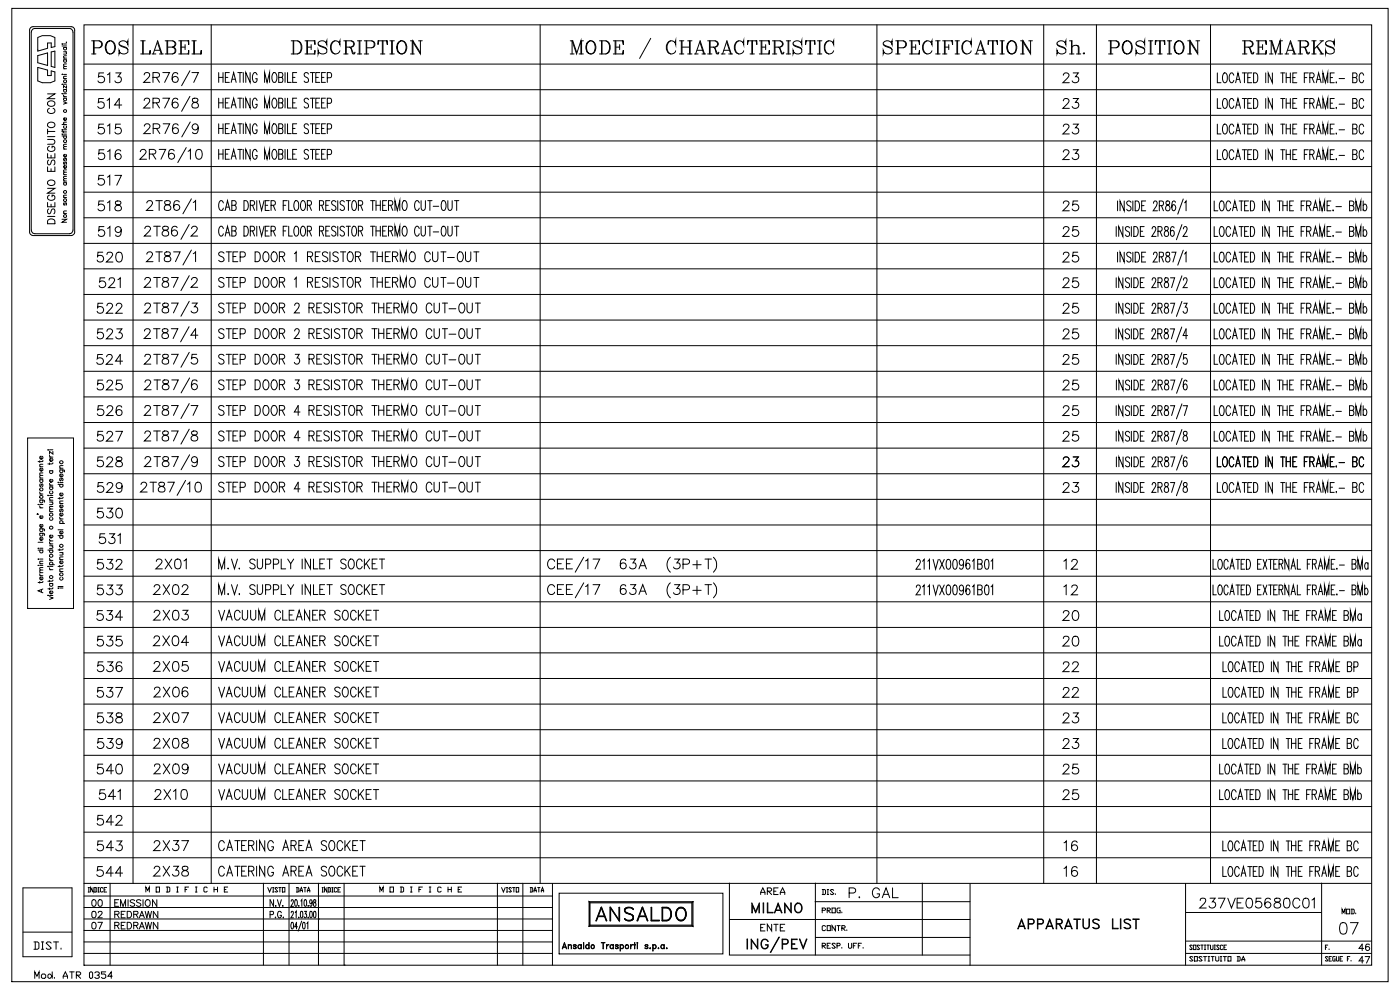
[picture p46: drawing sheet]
<svg xmlns="http://www.w3.org/2000/svg" width="297mm" height="210mm" viewBox="0 0 297 210" stroke-linecap="round" stroke-linejoin="round" font-family="sans-serif">
<g fill="none" stroke="#000" stroke-width=".21">
<path d="M2.5 1.8h292v206.4h-292zM6.5 5.8l.4-.1h8.2a.73 .73 0 0 1 .7 .7v43l-.2 .4-.5 .2h-8.1l-.5-.2-.2-.4v-43.1zM6.9 6.2l.3-.2h7.5a.78 .78 0 0 1 .8 .8v42.2a.74 .74 0 0 1-.8 .6h-7.3a.85 .85 0 0 1-.8-.8v-42zM8 8l1-.4h1.7l.9 .4v1.9l-.7 .2v-1h-.8v1.1l-2.1 .6zM8 14.3l2.1 .6v1.1h.8v-1l.7 .3v1.9l-.9 .3h-1.7l-1-.3zM8 11.8l2.1-.6v2.7l-2.1-.6zM10.1 19.9h1.5l-1.5 1h1.5M10.9 11l.7-.2v3.5l-.7-.2zM13.2 19.9h.1M13.2 17.9h.1M13.2 9.4h.1M13.2 9.8h.9"/>
<path d="M13.2 15.8h.1M13.5 19.9h.6M13.5 19h.6M13.5 17.9h.6M13.5 16.7h.6M13.5 15.8h.6M13.5 14.6h.6M13.5 12.7h.6M13.5 12.3h.6M13.5 11h.6M13.5 10.1h.6M13.5 9.3h.6"/>
<path d="M13.6 19a.32 .32 0 0 0 0 .5 .32 .32 0 0 0 .4 0 .32 .32 0 0 0 0-.5M13.6 12.7a.3 .3 0 0 0 0 .4 .3 .3 0 0 0 .4 0 .3 .3 0 0 0 0-.4M13.6 10.1a.3 .3 0 0 0 0 .4 .3 .3 0 0 0 .4 0 .3 .3 0 0 0 0-.4M13.9 11l.2 .2v.2l-.6 .1M14.1 8.9l-.1 .1M14.1 18.2v.5l-.6-.5v.5M14.1 16.2h-.6v.3l.2 .2M14.1 14.1h-.6v.2l.2 .3M14.1 13.6l-.6 .1 .2 .4M14.1 11.8l-.6 .2 .2 .3M17.8 5.3h273.2v199.4h-273.2zM10.1 39.9h1.5l-1.5 1.1h1.5"/>
<path d="M10.1 35.4v.9h1.5v-.9M10.1 32.6v.9h1.5v-.9M10.1 29.6h1.1a.51 .51 0 0 1 .4 .5 .51 .51 0 0 1-.4 .5h-1.1M10.1 29h1.5M10.1 27.9h1.5M10.1 27.4v1M10.2 38.5a.78 .78 0 0 1 .9-.3 .78 .78 0 0 1 .5 .9 .78 .78 0 0 1-1 .3 .78 .78 0 0 1-.4-.9zM10.2 26.2a.78 .78 0 0 1 .9-.3 .78 .78 0 0 1 .5 .9 .78 .78 0 0 1-1 .3 .78 .78 0 0 1-.4-.9zM10.2 21.7a.78 .78 0 0 1 .9-.3 .78 .78 0 0 1 .5 .9 .78 .78 0 0 1-1 .3 .78 .78 0 0 1-.4-.9zM10.3 34a.56 .56 0 0 0-.2 .5 .56 .56 0 0 0 .4 .5l.7-1h.2l.2 .3-.2 .7M10.5 31a.56 .56 0 0 0-.4 .7 .56 .56 0 0 0 .6 .4 .64 .64 0 0 0 .8-.2 .64 .64 0 0 0-.1-.8l-.4-.1v.4M10.5 23a.56 .56 0 0 0-.4 .6 .56 .56 0 0 0 .6 .5 .64 .64 0 0 0 .8-.2 .64 .64 0 0 0-.1-.9h-.1"/>
<path d="M10.8 32.9v.6M10.8 35.8v.5M13.2 28.5h.1M13.2 27.8l.1 .2h.8M13.2 27.6h.1M13.2 28.8h.9M13.2 26.4h.9M13.5 21.6l.6 .3-.6 .2M13.5 20.2l.3 .3M13.5 38.7h.6M13.5 38.4h.6M13.5 37.1h.6"/>
<path d="M13.5 31.6h.6M13.5 28.4h.6M13.5 27.8v.3M13.5 27.5h.6M13.5 20.8h.6M13.5 20.5h.6M13.6 38.7a.3 .3 0 0 0 0 .5 .3 .3 0 0 0 .4 0 .3 .3 0 0 0 0-.5M13.6 34.3l-.1 .2 .1 .4 .3-.5h.2l-.1 .5M13.6 33.6l-.1 .1v.3h.2l.1-.3 .2-.1v.5M13.6 28.8a.3 .3 0 0 0 0 .5 .3 .3 0 0 0 .4 0 .3 .3 0 0 0 0-.5M13.6 26.7a.3 .3 0 0 0 0 .4 .3 .3 0 0 0 .4 0 .3 .3 0 0 0 0-.4M13.6 20.8a.32 .32 0 0 0 0 .5 .32 .32 0 0 0 .4 0 .32 .32 0 0 0 0-.5"/>
<path d="M14 35.1a.31 .31 0 0 1 .1 .5 .31 .31 0 0 1-.5 0 .31 .31 0 0 1 .1-.5l.1 .6M14 32.8a.31 .31 0 0 1 .1 .4 .31 .31 0 0 1-.5 0 .31 .31 0 0 1 .1-.4l.1 .5M14 25a.29 .29 0 0 1 .1 .4 .29 .29 0 0 1-.5 0 .29 .29 0 0 1 .1-.4l.1 .5M14.1 37.9l-.6 .1 .2 .4M14.1 37.4h-.6v.3l.2 .2M14.1 36.5l-.6 .2 .2 .4M14.1 36l-.6 .1v.2l.2 .2M14.1 31.1l-.6 .1 .2 .4M14.1 30.6h-.6v.3l.2 .2M14.1 25.9h-.6v.3l.2 .2M10.1 42.9v1h1.5v-1M10.1 45.9h1.5"/>
<path d="M10.2 46.7a.89 .89 0 0 1 1.4 .2v.6h-1.5zM10.3 44.3a.56 .56 0 0 0-.2 .6 .56 .56 0 0 0 .4 .4l.7-1h.2l.2 .4-.2 .6M10.5 41.4a.56 .56 0 0 0-.4 .6 .56 .56 0 0 0 .6 .5 .64 .64 0 0 0 .8-.2 .64 .64 0 0 0-.1-.8l-.4-.1v.3M10.8 43.3v.6M13.2 46.5h.9l-.9 .6h.9M13.5 45.3h.6M13.5 41.9h.6M13.6 43l-.1 .2 .1 .3 .3-.4h.2l-.1 .4M14.1 44.7l-.6 .2 .2 .4M14.1 41.4l-.6 .1 .2 .4M5.9 92.9h9.7v36.2h-9.7zM8.4 97.7v.4"/>
<path d="M8.4 99h.7M9 99.3a.33 .33 0 0 1 0 .5 .33 .33 0 0 1-.5 0 .33 .33 0 0 1 .1-.5l.1 .6M9 96.8a.32 .32 0 0 1 .1 .5 .32 .32 0 0 1-.5 0 .32 .32 0 0 1 .1-.5v.6M9.1 98.5h-.6l.1 .5M9.1 97.7l-.2 .2h-.8M10.2 95.5h.1M10.5 96.6v.2l.3 .2M10.5 98.2v.3M10.5 99.8h.7M10.5 97h.7M10.5 95.4h.7M10.7 99.8a.33 .33 0 0 0-.1 .5 .33 .33 0 0 0 .5 0 .33 .33 0 0 0-.1-.5"/>
<path d="M11 97.2a.32 .32 0 0 1 .2 .5 .32 .32 0 0 1-.5 0 .32 .32 0 0 1 .1-.5v.6M11.2 98.2l-.2 .2h-.8M11.2 95.8v.5l-.7-.5v.5M12.7 99.7h.9l.1 .4M12.7 99.3h.7M12.8 99.7a.33 .33 0 0 0 0 .5 .33 .33 0 0 0 .4 0 .33 .33 0 0 0 0-.5M13.4 98.8h-.7v.4l.2 .1M7.9 109l.3 .1M8.1 120h.1M8.1 118.6h.1M8.1 116.7h1M8.1 115h1"/>
<path d="M8.1 116.4h.1M8.1 107h.1M8.4 113.1h.8l.2 .1v.4M8.4 112.2h.8l.2 .1v.3M8.4 107.3l.1 .2 .2 .2M8.4 106.1h.8l.2 .1v.3M8.4 104.4l.1 .2 .2 .2M8.4 119.9h.7M8.4 119.6h.7M8.4 118.6h.7M8.4 116.3h.7M8.4 107.7h.7"/>
<path d="M8.4 107h.7M8.4 104.8h.7M8.4 101.8h.7M8.4 101.4h.7M8.6 116.7a.33 .33 0 0 0-.1 .5 .33 .33 0 0 0 .5 0 .33 .33 0 0 0 0-.5M8.6 113.1a.33 .33 0 0 0-.1 .5 .33 .33 0 0 0 .5 0 .33 .33 0 0 0 0-.5M8.6 112.2a.33 .33 0 0 0-.1 .5 .33 .33 0 0 0 .5 0 .33 .33 0 0 0 0-.5M8.6 106.1a.33 .33 0 0 0-.1 .5 .33 .33 0 0 0 .5 0 .33 .33 0 0 0 0-.5M8.6 102.6l-.2 .2 .2 .4 .2-.5h.3l-.1 .5M8.6 101.8a.33 .33 0 0 0-.1 .4 .33 .33 0 0 0 .5 0 .33 .33 0 0 0 0-.4M9 114a.32 .32 0 0 1 .1 .5 .32 .32 0 0 1-.5 0 .32 .32 0 0 1 .1-.5v.6M9 111.2a.33 .33 0 0 1 0 .5 .33 .33 0 0 1-.5 0 .33 .33 0 0 1 .1-.5l.1 .6"/>
<path d="M9 109.4a.31 .31 0 0 1 0 .5 .31 .31 0 0 1-.5 0 .31 .31 0 0 1 .1-.5l.1 .6M9.1 119l-.6 .1 .1 .5M9.1 100.8l-.6 .1 .1 .5M9.1 100.3h-.6l.1 .5M10.2 116.7h1M10.2 105.1h.1M10.5 118.4v.3l.3 .2M10.5 115v.2l.3 .2M10.5 114.3v.3l.3 .1M10.5 102.5v.3l.3 .1M10.5 119.8h1M10.5 118.9h.7"/>
<path d="M10.5 115.8h.7M10.5 115.4h.7M10.5 114.7h.7M10.5 108.5h.7M10.5 106.5h.7M10.5 106.1h.7M10.5 105.1h.7M10.5 103.3h.7M10.5 102.9h.7M10.7 119.8a.32 .32 0 0 1-.1-.5 .32 .32 0 0 1 .5 0 .32 .32 0 0 1-.1 .5M10.7 116.7a.33 .33 0 0 0-.1 .5 .33 .33 0 0 0 .5 0 .33 .33 0 0 0-.1-.5M10.7 109.8a.33 .33 0 0 0-.1 .5 .33 .33 0 0 0 .5 0 .33 .33 0 0 0-.1-.5"/>
<path d="M10.7 104.2a.33 .33 0 0 0-.1 .4 .33 .33 0 0 0 .5 0 .33 .33 0 0 0-.1-.4M10.7 103.3a.33 .33 0 0 0-.1 .5 .33 .33 0 0 0 .5 0 .33 .33 0 0 0-.1-.5M11 115.8l.2 .4-.7 .1M11 106.5l.2 .2-.1 .3h-.6M11 113.5a.33 .33 0 0 1 .1 .5 .33 .33 0 0 1-.5 0 .33 .33 0 0 1 .1-.5l.1 .6M11 101.7a.32 .32 0 0 1 .2 .5 .32 .32 0 0 1-.5 0 .32 .32 0 0 1 .1-.5v.6M11.2 108h-.7l.2 .5M11.2 107.4l-.7 .1 .2 .5M11.2 105.5l-.7 .1 .2 .5M12.3 113.6h1.1M12.3 112.4h1.1M12.3 102.7h1.1"/>
<path d="M12.3 102.4h.1M12.7 109.7v.2l.2 .2M12.7 105.5v.4M12.7 116.4v.4M12.7 119.9v.4M12.7 118.7h.7M12.7 117.2h.7M12.7 111h1M12.7 110.1h.7M12.7 106.8h.7M12.7 102.4h.7M12.8 113.6a.33 .33 0 0 0 0 .5 .33 .33 0 0 0 .4 0 .33 .33 0 0 0 0-.5"/>
<path d="M12.8 111a.33 .33 0 0 1 0-.5 .33 .33 0 0 1 .4 0 .33 .33 0 0 1 0 .5M12.8 108l-.1 .5h.2l.3-.5 .2 .2-.2 .4M12.8 102.7a.33 .33 0 0 0 0 .5 .33 .33 0 0 0 .4 0 .33 .33 0 0 0 0-.5M12.8 101.4l-.1 .5h.2l.3-.5 .2 .2-.2 .4M13.2 117.2l.2 .3-.1 .2h-.6M13.2 119a.32 .32 0 0 1 .1 .5 .32 .32 0 0 1-.5 0 .32 .32 0 0 1 .1-.5v.6M13.2 112.7a.32 .32 0 0 1 .1 .5 .32 .32 0 0 1-.5 0 .32 .32 0 0 1 .1-.5v.6M13.2 108.8a.32 .32 0 0 1 .1 .5 .32 .32 0 0 1-.5 0 .32 .32 0 0 1 .1-.5v.6M13.2 107.1a.32 .32 0 0 1 .1 .5 .32 .32 0 0 1-.5 0 .32 .32 0 0 1 .1-.5v.6M13.2 104.6a.32 .32 0 0 1 .1 .5 .32 .32 0 0 1-.5 0 .32 .32 0 0 1 .1-.5v.6M13.2 100.6a.32 .32 0 0 1 .1 .5 .32 .32 0 0 1-.5 0 .32 .32 0 0 1 .1-.5v.6M13.4 119.9l-.2 .2h-.9"/>
<path d="M13.4 118.1l-.7 .1v.3l.2 .2M13.4 116.4l-.2 .2h-.9M13.4 106.3h-.7v.4l.2 .1M13.4 105.5l-.2 .2h-.9M8.4 121.7l.1 .3 .2 .1M8.4 123.3v.4M8.4 122.1h.7M8.4 121.5h.7M8.8 125.1v.5M9 122.4a.32 .32 0 0 1 .1 .5 .32 .32 0 0 1-.5 0 .32 .32 0 0 1 .1-.5v.6M9.1 124.9l-1 .4 1 .4M9.1 123.3l-.2 .3h-.8"/>
<path d="M9.1 120.9h-.6l-.1 .3 .2 .3M9.1 120.4h-.6l.1 .5M10.2 126.3h.1M10.2 120.2h.1M10.5 126.6l.7 .2-.7 .4M10.5 120.5v.2l.3 .1M10.5 126.3h.7M10.5 123.1v.3M10.5 124.7v.4M10.5 123.8h.7M10.5 120.8h.7M10.5 120.1h.7"/>
<path d="M10.7 123.8a.33 .33 0 0 0-.1 .5 .33 .33 0 0 0 .5 0 .33 .33 0 0 0-.1-.5M11 125.4a.32 .32 0 0 1 .2 .5 .32 .32 0 0 1-.5 0 .32 .32 0 0 1 .1-.5v.6M11.2 124.6l-.2 .3h-.8M11.2 123l-.2 .3h-.8M12.3 124.4h1.1M12.3 124.8h.1M12.7 124.7h.7M12.7 121.2h.7M12.8 122.5a.33 .33 0 0 0 0 .5 .33 .33 0 0 0 .4 0 .33 .33 0 0 0 0-.5M13.4 120.7h-.7v.2l.2 .3M4.9 197.7h10.4M4.9 188.3h10.4v14.6h-10.4z"/>
<path d="M7.2 199.8h.8l.3 .2v1.1l-.3 .2h-.8M7.5 199.8v1.5M8.8 199.8h.5M9 199.8v1.5M11.4 199.8h1M11.9 199.8v1.5M17.8 190.1h99.4M17.8 192.5h99.4M17.8 194.9h99.4M17.8 197.4h99.4M17.8 199.8h99.4M17.8 187.4h273.1"/>
<path d="M18.7 188.3h.3M18.7 189.2h.3M18.8 188.3v.9M19.6 190.9a.44 .44 0 0 1 .7 .2l.1 .3a.63 .63 0 0 1-.5 .8 .94 .94 0 0 1-.3-1.3zM19.8 188.3v.9l-.6-.9v.9M20 188.3h.4l.1 .1v.7l-.5 .1M20.1 188.3v.9M20.8 188.3h.3M20.8 189.2h.3M20.9 188.3v.9M21 190.9a.45 .45 0 0 1 .7 .2v.3a.58 .58 0 0 1-.5 .8 .9 .9 0 0 1-.2-1.3zM21.8 188.4l-.1-.1-.4 .1v.7l.1 .1 .4-.1"/>
<path d="M22.1 188.7h.2M22.6 188.3h-.5v.9h.5M23.4 187.3v17.4M24.3 191.5h.6M25.2 190.8h-.9v1.4h.9M25.6 192.2v-1.4l.5 1.4 .5-1.4v1.4M27.2 190.8v1.4M28.6 191l-.4-.2-.6 .2 .1 .3 .7 .3 .2 .3v.1l-.4 .2-.6-.2M29.9 191l-.3-.2-.6 .2v.3l.8 .4 .1 .3-.3 .2-.6-.2M30.3 190.8v1.4M30.9 191l.3-.2a.68 .68 0 0 1 .7 .8 .68 .68 0 0 1-.8 .6l-.3-.5zM30.9 189.2v-1.1l.4 .8 .4-.8v1.1"/>
<path d="M33.1 188.1h.7v1.1h-.7zM33.3 190.8v1.4l-1-1.4v1.4M35.3 188.1h.5l.2 .2v.7l-.2 .2h-.5M35.5 188.1v1.1M37.5 189.2h.3M37.5 188.1h.3M37.6 188.1v1.1M39.3 188.7h.3M40 188.1h-.7v1.1M41.5 189.2h.3M41.5 188.1h.3M41.6 188.1v1.1"/>
<path d="M44 188.3l-.2-.2h-.4l-.1 .2v.7l.1 .2h.4l.2-.2M45.4 188.7h.7M45.4 188.1v1.1M46.1 188.1v1.1M47.6 188.7h.3M48.3 188.1h-.7v1.1h.7M55.9 187.3v17.4M56.8 188.3l.4 .9 .4-.9M57.8 188.3h.3M57.8 189.2h.3M58 188.3v.9M58 190.8v1.4l-.7-1.4v1.4"/>
<path d="M58.5 192.1v.1zM58.8 190.8l.5 1.4 .4-1.4M58.9 188.4l-.4-.1-.2 .1 .6 .7-.2 .1-.4-.1M59.1 188.3h.6M59.4 188.3v.9M59.9 188.3h.5v.9h-.5zM60 192.1h.1M61.3 187.3v17.4M61.8 191.2l.1-.4 .3 .1-.1 .7-.4 .6h.6M62.6 190.9l.2-.1a.93 .93 0 0 1 0 1.4l-.3-.6zM62.9 188.3h.4l.1 .1v.7l-.5 .1M63 188.3v.9"/>
<path d="M63.4 192.1v.1zM63.6 189.2l.3-.9 .3 .9M63.6 188.9h.6M63.8 191.1l.2-.3v1.4M64.4 188.3h.5M64.6 190.9h.3l.1 .2v.9l-.2 .2-.3-.2zM64.7 188.3v.9M65.2 189.2l.3-.9 .2 .9M65.2 188.9h.5M65.4 192.1v.1zM66.2 191.3l-.2 .4a.42 .42 0 0 1-.3-.4 .42 .42 0 0 1 .4-.4l.1 1.1-.2 .2-.3-.2M66.6 190.9v.4a.47 .47 0 0 1 .4 .4 .47 .47 0 0 1-.3 .5 .53 .53 0 0 1-.2-.5 .53 .53 0 0 1 .5-.4v-.4z"/>
<path d="M67.6 194.9h.1M67.6 187.3v17.4M68.3 188.3h.3M68.3 189.2h.3M68.4 188.3v.9M69.4 188.3v.9l-.6-.9v.9M69.6 188.3h.4l.1 .1v.7l-.5 .1M69.7 188.3v.9M70.4 188.3h.3M70.4 189.2h.3M70.5 188.3v.9M71.4 188.4l-.1-.1-.4 .1v.7l.1 .1 .4-.1"/>
<path d="M71.7 188.7h.3M72.2 188.3h-.5v.9h.5M73 187.3v17.4M80.6 189.2v-1.1l.3 .8 .4-.8v1.1M82.7 188.1h.8v1.1h-.8zM84.9 188.1h.5l.2 .2v.7l-.2 .2h-.5M85.1 188.1v1.1M87.1 189.2h.3M87.1 188.1h.3M87.2 188.1v1.1M88.9 188.7h.4M89.6 188.1h-.7v1.1"/>
<path d="M91.1 189.2h.3M91.1 188.1h.3M91.2 188.1v1.1M93.6 188.3l-.2-.2h-.4l-.1 .2v.7l.1 .2 .6-.2M95 188.7h.7M95 188.1v1.1M95.7 188.1v1.1M97.2 188.7h.3M97.9 188.1h-.7v1.1h.7M105.5 187.3v17.4M106.4 188.3l.4 .9 .4-.9M107.4 188.3h.3"/>
<path d="M107.4 189.2h.3M107.6 188.3v.9M108.5 188.4l-.4-.1-.2 .1 .6 .7-.2 .1-.4-.1M108.7 188.3h.6M109 188.3v.9M109.5 188.3h.5v.9h-.5zM110.9 187.3v17.4M112.5 188.3h.4l.1 .1v.7l-.1 .1h-.4M112.6 188.3v.9M113.3 189.2l.2-.9 .3 .9M113.3 188.9h.5M114.1 188.3h.4"/>
<path d="M114.3 188.3v.9M114.8 189.2l.3-.9 .2 .9M114.8 188.9h.5M117.2 187.4v17.3M126.5 195.3l1.1-2.8 1.1 2.8M126.9 194.4h1.4M127 194.3h1.2M127.5 192.5h.1l1.1 2.8h-.1l-1-2.7-1.1 2.7h-.1zM129.4 192.5h.1l1.8 2.6v-2.6h.1v2.8h-.1l-1.8-2.6v2.6h-.1zM131.4 192.5v2.8l-1.9-2.8v2.8M132.5 194.8l.8 .4a.66 .66 0 0 0 .9-.3 .66 .66 0 0 0-.4-.9l-1.1-.4a.73 .73 0 0 1-.1-1 .73 .73 0 0 1 1-.1l.5 .1 .2 .3a.93 .93 0 0 0-.9-.4 .93 .93 0 0 0-.8 .7l.3 .3 .8 .3a.79 .79 0 0 1 .7 1 .79 .79 0 0 1-1.2 .5l-.4-.1-.3-.3M132.5 194.8v.1"/>
<path d="M134.3 192.9a.97 .97 0 0 0-1-.5 .97 .97 0 0 0-.8 .8l.4 .4 .7 .3a.73 .73 0 0 1 .7 .9 .73 .73 0 0 1-1 .5l-.8-.4M134.4 192.8a1.29 1.29 0 0 0-1.9 0 .76 .76 0 0 0 .5 .9l.8 .2a.73 .73 0 0 1 .3 1.3 1.33 1.33 0 0 1-1.6-.3M135.2 195.3l1.1-2.8 1.1 2.8M135.6 194.4h1.4M135.7 194.3h1.2M136.2 192.5h.1l1.1 2.8h-.1l-1-2.7-1 2.7h-.2zM138.1 192.5h.2v2.7h1.5v.1h-1.7zM138.1 195.2h1.7M138.2 192.5v2.8h1.6M140.4 192.5h1.1a1.57 1.57 0 0 1 .9 1.4 1.57 1.57 0 0 1-.9 1.4h-1.1zM140.4 192.5h1.1a1.51 1.51 0 0 1 .8 1.4 1.51 1.51 0 0 1-.8 1.3h-1.1M140.5 192.5h1a1.53 1.53 0 0 1 1 1.4 1.53 1.53 0 0 1-1 1.4h-1z"/>
<path d="M140.6 192.6h.9a1.46 1.46 0 0 1 0 2.6h-.9zM143.7 192.8l.5-.3a1.48 1.48 0 0 1 1.4 1 1.48 1.48 0 0 1-.6 1.7l-.3 .1a1.48 1.48 0 0 1-1.3-.9 1.48 1.48 0 0 1 .3-1.6zM143.7 192.9a1.06 1.06 0 0 1 1.3-.2 1.06 1.06 0 0 1 .5 1.3 1.06 1.06 0 0 1-1.1 1.2 1.06 1.06 0 0 1-1-1.3zM143.8 192.7a1.12 1.12 0 0 1 1.3 0 1.12 1.12 0 0 1 .5 1.2 1.12 1.12 0 0 1-.5 1.2 1.12 1.12 0 0 1-1.3 0 1.86 1.86 0 0 1 0-2.4zM143.9 192.8a.97 .97 0 0 1 1.1 0 .97 .97 0 0 1 .4 1.1 .96 .96 0 0 1-.4 1.1 .96 .96 0 0 1-1.2-.2 1.71 1.71 0 0 1 .1-2zM154.7 187.3v15.3h51.1M154.7 195h51.1M158.5 199.2l.1 2.1zM159.3 199.2l1.4 1.8 .1-1.8v2.1l-1.3-1.8-.2 1.8zM159.5 191.5l.8 1.8 .8-1.8v2.1l-.1-1.6-.7 1.6-.7-1.6-.1 1.6zM161.4 189.7v-.4l.4-1 .5 1v.4M161.4 189.3h.9"/>
<path d="M161.4 196.8h.4M161.6 199.5a.74 .74 0 0 1 1.3 .2 .75 .75 0 0 0-.8-.4 .75 .75 0 0 0-.6 .7v.5a.66 .66 0 0 0 .7 .7 .66 .66 0 0 0 .6-.7l-.4-.1h.5a.77 .77 0 0 1-.7 .9 .77 .77 0 0 1-.8-.8zM161.9 191.5l.1 2.1zM162.3 196.1h-.9v1.4h.9M162.8 191.5l.1 2 1.1 .1h-1.2zM162.8 189h.6l.3-.2v-.2l-.3-.3h-.6v1.4M163 189l.7 .7M163.7 196.1v1.4l-.9-1.4v1.4M164.1 189h.5M164.1 196.1h1M164.5 193.1h1.2M164.6 193h1"/>
<path d="M164.6 196.1v1.4M165.1 191.5l.8 2.1-.8-1.7-.8 1.7zM165.1 188.3h-1v1.4h1M165.2 198.8l-1.8 3.2zM165.5 189.7v-.4l.5-1 .5 1v.4M165.5 189.3h1M165.5 196.8h.5M166.4 191.5l1.3 1.8 .2-1.8v2.1l-1.4-1.7-.1 1.7zM166.5 196.1h-1v1.4h1M167.9 199.2h1.2l-1.1 .1v1.9l1.1 .1h-1.2zM168.7 191.9l.2-.3a1 1 0 0 1 1.2 .5 1 1 0 0 1-.2 1.2l-.4 .3a1.06 1.06 0 0 1-.9-.6 1.06 1.06 0 0 1 .1-1.1zM168.9 191.7a.71 .71 0 0 1 1.1 .6 .88 .88 0 0 1-.8 1.2 1.05 1.05 0 0 1-.3-1.8z"/>
<path d="M169.6 199.2l.8 1.8 .8-1.8-.8 2.1zM172.9 191.3h32.9M173 187.3v15.3M173 198.8h32.8M174.4 188.7h.5l.2 .2v.7l-.2 .1h-.5M174.4 193.1h.5l.2-.3-.2-.2h-.5v1M174.6 188.7v1M175.1 196.5l-.2-.2h-.3l-.2 .2v.7l.2 .2h.3l.2-.2M175.5 196.3h.6v1.1h-.6zM175.5 193.1h.5l.1-.3-.1-.2h-.5v1M175.5 189.7h.3M175.5 188.7h.3"/>
<path d="M175.6 188.7v1M175.6 193.1l.5 .5M176.5 192.6h.7v1h-.7zM176.8 188.9l-.1-.2h-.4l-.2 .2 .7 .7-.1 .1h-.4l-.2-.1M177.2 196.3v1.1l-.7-1.1v1.1M177.2 189.6v.1M177.6 196.3h.6M177.9 196.3v1.1M178.2 192.6h-.5l-.1 .2v.6l.1 .2h.5v-.5h-.2M178.6 196.9h.5l.2-.4-.2-.2h-.5v1.1M178.6 193.4v.2M178.8 196.9l.5 .5"/>
<path d="M179.6 197.2v.2M180.1 189.4h.9a.55 .55 0 0 0 .5-.5 .55 .55 0 0 0-.5-.6h-.9v2.1M182.3 190.2v.2l.1-.1M186.5 188.8a.76 .76 0 0 0-.8-.5 .76 .76 0 0 0-.6 .8 .88 .88 0 0 0 .2 1.1 .88 .88 0 0 0 1.2-.1v-.5h-.4M187.1 190.4l.9-2.1 .7 2.1M187.5 189.7h1M189.3 188.3v2.1h1.2M195.7 187.3v15.3M205.8 187.4v17.4M216.1 196.5h1.2M216.2 196.4h1M216.7 194.9l.8 2.1-.8-1.8-.8 1.8z"/>
<path d="M218.2 195.9l1-.1v-.7l-1-.1-.1 2v-2.1h.9l.4 .4v.3l-.4 .4h-.8M220.2 195.9l1-.1v-.7l-1-.1-.1 2v-2.1h.9l.3 .2 .1 .5-.2 .3-1 .1M222.1 196.5h1.2M222.2 196.4h1M222.7 194.9l.7 2.1-.7-1.8-.8 1.8zM224.2 195.9l.9-.1v-.7l-.9-.1-.2 2v-2.1h.9a.55 .55 0 0 1 .5 .6 .55 .55 0 0 1-.5 .5h-.7M224.6 196l.8 1-.6-1M226 196.5h1.2M226.1 196.4h1M226.6 194.9l.8 2.1-.8-1.8-.8 1.8zM227.8 194.9l1.3 .1zM228.4 195v2l.1-2"/>
<path d="M229.7 194.9l.2 1.8 .4 .2 .6-.2 .1-1.8 .1 1.5a.69 .69 0 0 1-.7 .6 .69 .69 0 0 1-.7-.6zM232 195a.98 .98 0 0 1 1.2 .2h-.2a.66 .66 0 0 0-1.1 .2l.3 .3a.96 .96 0 0 1 1 1 .93 .93 0 0 1-1.4 0l.5 .2 .7-.1 .1-.4a1.12 1.12 0 0 0-1.1-.7 .44 .44 0 0 1 0-.7zM236 194.9l.1 2 1.1 .1h-1.2zM237.7 194.9l.1 2.1zM238.4 195.2a.97 .97 0 0 1 1.5 0h-.3a.78 .78 0 0 0-1.1 0l.2 .4 .7 .3a.6 .6 0 0 1 .2 1 .98 .98 0 0 1-1.2-.2h.3a.78 .78 0 0 0 1 0l-.1-.5-.9-.5zM240.3 194.9l1.3 .1zM240.9 195v2l.1-2M251.5 187.4v17.3M251.6 193.5h28.7M251.6 199.6h39.4M254.6 191l.2-.4 .6-.1a.48 .48 0 0 1 .3 .8l-1.2 1.3h1.4M256.7 190.5h1.1l-.6 .8a.7 .7 0 0 1 .5 1.1 .7 .7 0 0 1-1.2-.2"/>
<path d="M258.4 190.5h1.5l-1 2.1M260.5 190.5l.7 2.1 .8-2.1M262.4 191.5h.8M263.7 190.5h-1.3v2.1h1.3M264.6 190.6a.72 .72 0 0 1 1 .3 1.07 1.07 0 0 1-.7 1.7 1.34 1.34 0 0 1-.3-2zM267.5 190.5h-1l-.1 .9a.73 .73 0 0 1 1.1 0 .73 .73 0 0 1-.1 1.1 .73 .73 0 0 1-1.1-.3M269.5 190.8a.65 .65 0 0 0-.9-.2 1.2 1.2 0 0 0 .4 2 .65 .65 0 0 0 .6-.7 .65 .65 0 0 0-.6-.6 .65 .65 0 0 0-.7 .6M270.5 190.6a.42 .42 0 0 0 .2 .7 .77 .77 0 0 1 .8 .2 .77 .77 0 0 1 .1 .9 .74 .74 0 0 1-.9 .2 .74 .74 0 0 1-.4-.7 1.35 1.35 0 0 1 1.2-.7l.1-.4a.84 .84 0 0 0-1.1-.2zM272.6 190.6a.72 .72 0 0 1 .9 .3 1.08 1.08 0 0 1-.6 1.7 .93 .93 0 0 1-.6-1.2zM275.7 191a.76 .76 0 0 0-.8-.5 .76 .76 0 0 0-.7 .8 .93 .93 0 0 0 .3 1 .93 .93 0 0 0 .9 .2l.3-.4M276.6 190.6a.72 .72 0 0 1 1 .3 1.94 1.94 0 0 1-.2 1.6 .65 .65 0 0 1-1-.3 1.64 1.64 0 0 1 .2-1.6zM278.3 190.9l.5-.4v2.1"/>
<path d="M280.4 187.3v17.4M284.5 195.8a.8 .8 0 0 1 1.1 .4 2.22 2.22 0 0 1-.2 1.8 .8 .8 0 0 1-1.1-.3 2.19 2.19 0 0 1 .2-1.9zM284.7 193.8v-1l.3 .7 .3-.7v1M285.6 192.8h.7v1h-.7zM286.5 195.7h1.6l-1.2 2.4M286.6 192.8h.5l.2 .2v.7l-.2 .1h-.5M286.8 192.8v1M287.6 193.7v.1M7.4 207.5v-1.4l.4 1 .5-1v1.4M8.8 201.3h.5M9 206.6h.5l.2 .2v.5l-.2 .2h-.5l-.2-.2v-.5zM10.2 206.8l.4-.2 .5 .5-.5 .4h-.2l-.2-.2z"/>
<path d="M10.9 200l-.3-.2h-.5l-.3 .2 1.1 1.1-.3 .2h-.5l-.3-.2M11.1 206.1v1.4M11.5 207.3v.2M12.9 201.1v.2M13.4 207.5v-.4l.5-1 .4 1v.4M13.4 207.1h.9M14.8 206.1h.9M15.2 206.1v1.4M16.2 206.8h.7l.2-.2v-.2l-.2-.3h-.7v1.4M16.4 206.8l.7 .7M17.8 202.2h99.4M19 206.4l.2-.3 .4 .3v.9l-.2 .2-.4-.2z"/>
<path d="M20.1 206.4l.3-.3h.4l.3 .3v.2l-.5 .2M20.8 206.8l.3 .3v.2l-.3 .2h-.4l-.3-.2M22.4 206.1h-.9v.5h.7l.2 .2v.5l-.2 .2h-.5l-.2-.2M23.8 207.1h-.9l.7-1v1.4M73 204.7h.1M166 200.2l1-.1v-.7l-1-.1-.1 2v-2.1h.9l.3 .2a.57 .57 0 0 1-.3 .9h-.8M168 200.2h.6l-.6 .1M174.4 200.6h.5l.2-.3-.2-.2h-.5v1M174.6 200.6l.5 .5M175.5 200.6h.3M176.1 200.1h-.6v1h.6M177.2 200.3l-.2-.2h-.3l-.2 .2 .7 .7-.2 .1h-.3l-.2-.1"/>
<path d="M177.6 200.6h.4l.2-.3-.2-.2h-.4v1M178.6 201v.1M180 200.1v.9l.2 .1h.3l.2-.1v-.9M181 200.6h.4M181.7 200.1h-.7v1M182.1 200.6h.3M182.7 200.1h-.6v1M183.1 201v.1M251.6 202.2h39.3M252.9 200.6l-.1-.1-.4 .1 .5 .7-.1 .1-.4-.1M253 203l-.1-.1-.5 .1 .6 .7-.1 .1-.5-.1M253.2 200.5h.5v.9h-.5z"/>
<path d="M253.4 202.9h.6v.9h-.6zM254.5 200.6l-.2-.1-.4 .1 .6 .7-.2 .1-.4-.1M254.7 200.5h.5M255 203l-.2-.1-.5 .1 .7 .7-.2 .1-.5-.1M255 200.5v.9M255.3 202.9h.6M255.5 200.5h.3M255.5 201.4h.3M255.6 200.5v.9M255.6 202.9v.9M256 200.5h.5M256.3 202.9h.3"/>
<path d="M256.3 200.5v.9M256.3 203.8h.3M256.4 202.9v.9M256.8 200.5v.8l.1 .1 .4-.1v-.8M256.9 202.9h.7M257.2 202.9v.9M257.6 200.5h.2M257.6 201.4h.2M257.7 200.5v.9M257.9 202.9v.8l.2 .1 .5-.1v-.8M258.6 200.6l-.4-.1-.1 .1 .5 .7-.1 .1-.4-.1M258.9 202.9h.3"/>
<path d="M258.9 203.8h.3M259 202.9v.9M259.4 200.6l-.1-.1-.4 .1v.7l.1 .1 .4-.1M259.5 202.9h.7M259.6 200.9h.3M259.8 202.9v.9M260.2 200.5h-.6v.9h.6M260.5 202.9h.6v.9h-.6zM262.4 202.9h.5l.2 .1v.7l-.2 .1h-.5M262.6 202.9v.9M263.4 203.8l.3-.9 .4 .9M263.4 203.5h.7"/>
<path d="M281.2 200.9h.2M281.7 203l-.1-.1-.4 .1 .5 .7-.1 .1-.4-.1M281.7 200.5h-.5v.9M281.9 203.4h.3M281.9 201.3v.1M282.4 202.9h-.5v.9h.5M283.2 202.9h-.4l-.1 .1 .1 .8h.4l-.1-.4M283.5 202.9l.1 .9 .4-.1v-.8M284.3 203.4h.2M284.8 202.9h-.5v.9h.5M285.8 203.4h.3M286.3 202.9h-.5v.9"/>
<path d="M286.6 203.7v.1M289.3 201.2h-1l.7-.9v1.3M289.3 203.8h-1l.7-.9v1.4M289.6 202.9h.9l-.6 1.4M290.5 200.4l-.1-.1a.69 .69 0 0 0-.8 .5 .69 .69 0 0 0 .5 .8 .44 .44 0 0 0 .4-.4 .44 .44 0 0 0-.4-.5 .44 .44 0 0 0-.4 .5"/>
<circle cx="13.8" cy="17.2" r=".34"/>
<circle cx="13.8" cy="23.5" r=".33"/>
<circle cx="13.8" cy="29.9" r=".33"/>
<circle cx="13.8" cy="42.5" r=".33"/>
<circle cx="13.8" cy="40.7" r=".33"/>
<circle cx="13.8" cy="45.8" r=".33"/>
<circle cx="13" cy="98.1" r=".34"/>
<circle cx="8.8" cy="105.4" r=".33"/>
<circle cx="8.8" cy="103.8" r=".34"/>
<circle cx="10.8" cy="109.1" r=".34"/>
<circle cx="10.8" cy="111.9" r=".33"/>
<circle cx="10.8" cy="117.9" r=".34"/>
<circle cx="13" cy="115.8" r=".34"/>
<circle cx="10.8" cy="122.4" r=".33"/>
<circle cx="13" cy="121.8" r=".34"/>
</g>
<g fill="#fff" stroke="#000" stroke-width=".21">
<path d="M146.8 191.5l.2-.2v5.2l-.2-.3z"/>
<path d="M125.2 196.2h21.6l.2 .3h-22z"/>
<path d="M125 191.3l.2 .2v4.7l-.2 .3z"/>
<path d="M125 191.3h22l-.2 .2h-21.6z"/>
</g>
<g fill="none" stroke="#000" stroke-width=".21">
<path d="M17.8 13.6h273.2M17.8 19h273.2M19.4 8.7h1.6a.74 .74 0 0 1 .7 .7 .74 .74 0 0 1-.7 .7h-1M19.4 11.4h1M19.8 8.7v2.7M20 8.7v2.7M21 8.7a.77 .77 0 0 1 .6 .7 .77 .77 0 0 1-.6 .7M22 15.5h-1l-.1 .8a.75 .75 0 0 1 1.1 0 .75 .75 0 0 1-.1 1.2 .75 .75 0 0 1-1.1-.3M22.8 15.9l.5-.4v2M23.3 8.7a1.49 1.49 0 0 0-1 1.3 1.49 1.49 0 0 0 1 1.4 1.41 1.41 0 0 0 1.2-1.4 1.41 1.41 0 0 0-1.2-1.3 1.59 1.59 0 0 0 0 2.7M23.5 8.7a1.59 1.59 0 0 1 0 2.7M24.6 15.5h1l-.6 .8a.66 .66 0 0 1 .8 .7 .66 .66 0 0 1-.9 .5l-.3-.1-.2-.2"/>
<path d="M25.3 9.3l.2 .3 1.5 .6 .1 .9a1.06 1.06 0 0 1-1 .3 1.06 1.06 0 0 1-.8-.7v.7l.1-.3M27 9.1l.1-.4v.8a.96 .96 0 0 0-.8-.9 .96 .96 0 0 0-1 .7l.2 .4 1.3 .5 .3 .3M28.2 5.3v182.1M29.8 11.4h2.1v-.7l-.2 .7M29.8 8.7h1M30.3 8.7v2.7M30.4 8.7v2.7M30.6 15.9l.1-.3a.66 .66 0 0 1 1 0 .7 .7 0 0 1-.2 .9l-1 1h1.4M32.2 11.4h.9M32.5 16.4l1.2-.1 .1-.3v-.4l-.5-.2h-.8v2.1M32.5 11.4l.9-2.7 1 2.7M32.8 10.7h1.2"/>
<path d="M33.2 16.4l.6 1.1M33.4 9.1l.8 2.3M33.8 11.4h.8M34.5 15.4h1.4l-1 2.1M35 8.7h1.6a.72 .72 0 0 1 .7 .8l-.3 .4-.4 .1M35.4 8.7v2.7M35.6 10h1a.72 .72 0 0 1 .7 .7 .72 .72 0 0 1-.7 .7h-1.6M35.6 8.7v2.7M36.6 8.7a.68 .68 0 0 1 .6 .6 .68 .68 0 0 1-.6 .7M36.6 10a.75 .75 0 0 1 .6 .7 .75 .75 0 0 1-.6 .7M37.7 15.7a.58 .58 0 0 0-.9-.2 1.21 1.21 0 0 0 .3 2 .65 .65 0 0 0 .7-.6 .65 .65 0 0 0-.6-.7 .65 .65 0 0 0-.7 .6M37.9 8.7h2.1v.8l-.1-.8"/>
<path d="M37.9 11.4h2.1v-.7l-.1 .7M38.3 8.7v2.7M38.5 10h.8M38.5 8.7v2.7M39.3 9.5v1M40.3 15l-1.8 3.2M40.7 11.4h2v-.7l-.1 .7M40.7 15.4h1.4l-1 2.1M40.7 8.7h.9M41.1 8.7v2.7M41.2 8.7v2.7M44.8 5.3v182.1"/>
<path d="M46.4 15.4v2.1M46.4 16.4h.9M47.3 15.4v2.1M47.8 16.4h.5M48.6 15.4h-.8v2.1h.8M49 17.5l.6-2.1 .5 2.1M49.2 16.8h.7M50.4 15.4h1M50.9 15.4v2.1M51.6 15.4v2.1M53.1 15.4v2.1l-1-2.1v2.1M54.5 15.9a.46 .46 0 0 0-.7-.4 1.55 1.55 0 0 0 .1 2 .55 .55 0 0 0 .6-.8h-.3"/>
<path d="M56.1 17.5v-2.1l.6 2.1 .5-2.1v2.1M58 15.5l.1-.1a1.03 1.03 0 0 1 .6 1.6 .46 .46 0 0 1-.3 .4 .46 .46 0 0 1-.4 0l-.3-.7v-.8zM59.1 16.4l.8 .1 .1 .6-.1 .3-.2 .1h-.6v-2.1l.8 .1 .1 .5-.3 .4M60.5 15.4v2.1M61 15.4v2.1h.8M61.8 8.7h1.3a1.49 1.49 0 0 1 1 1.3 1.49 1.49 0 0 1-1 1.4h-1.3M62.1 16.4h.5M62.2 8.7v2.7M62.3 8.7v2.7M62.9 15.4h-.8v2.1h.8M63.1 8.7a1.6 1.6 0 0 1 0 2.7M64.7 8.7h2.1v.8l-.1-.8"/>
<path d="M64.7 11.4h2.1v-.7l-.1 .7M65.1 8.7v2.7M65.2 8.7v2.7M65.2 10h.8M65.4 15.7a.48 .48 0 0 0-.7-.2 .48 .48 0 0 0 .1 .8l.4 .2a.52 .52 0 0 1 .2 .8 .52 .52 0 0 1-.9-.1M65.8 15.4h.9M66 9.5v1M66.3 15.4v2.1M67 16.4h.5M67.5 9.3l.2 .3 1.4 .5 .2 .4v.6a1.03 1.03 0 0 1-1 .3 1.03 1.03 0 0 1-.8-.7v.7l.1-.3M67.8 15.4h-.8v2.1h.8M68.2 16.4h.5"/>
<path d="M69 15.4h-.8v2.1h.8M69.2 9.1l.1-.4v.8a.94 .94 0 0 0-.8-.9 .94 .94 0 0 0-1 .7l.2 .4 1.4 .5 .2 .3M69.4 16.5l.8-.1 .1-.3-.1-.6-.8-.1v2.1M71 8.7a1.57 1.57 0 0 0 0 2.7M72 9.1l.1 .4v-.8l-.1 .4a1.01 1.01 0 0 0-1.2-.4 1.01 1.01 0 0 0-.7 1 1.2 1.2 0 0 0 .3 1.4 1.2 1.2 0 0 0 1.3 .2l.4-.5M72.9 8.7h1.6l.4 .1a.67 .67 0 0 1 0 1.1l-1.5 .1M72.9 11.4h.9M73.3 8.7v2.7M73.4 8.7v2.7M74.1 10l.4 .2 .4 1h.4M74.4 10.1l.5 1.3h.2l.2-.3M74.5 8.7a.68 .68 0 0 1 .6 .6 .68 .68 0 0 1-.6 .7"/>
<path d="M75.8 11.4h.9M75.8 8.7h.9M76.2 8.7v2.7M76.3 8.7v2.7M77.3 8.7h1.5a.75 .75 0 0 1 .7 .5 .75 .75 0 0 1-.2 .8l-1.5 .1M77.3 11.4h.9M77.7 8.7v2.7M77.8 8.7v2.7M78.8 8.7a.77 .77 0 0 1 .6 .7 .77 .77 0 0 1-.6 .7M80.3 8.7l-.1 .8v-.8h2v.8l-.2-.8M80.7 11.4h.9M81.1 8.7v2.7"/>
<path d="M81.2 8.7v2.7M82.7 11.4h.9M82.7 8.7h.9M83.1 8.7v2.7M83.2 8.7v2.7M85.1 8.7a1.51 1.51 0 0 0-.9 1.3 1.51 1.51 0 0 0 .9 1.4 1.46 1.46 0 0 0 1.2-1.1 1.46 1.46 0 0 0-.5-1.5 1.02 1.02 0 0 0-1.1 .1 1.02 1.02 0 0 0-.4 1 1.51 1.51 0 0 0 .8 1.5M85.3 8.7a1.59 1.59 0 0 1 0 2.7M87.1 11.4h.8M87.1 8.7h.5M87.5 8.7v2.7M88.8 8.7h.8M89.2 11.2l-1.6-2.5v2.7"/>
<path d="M89.2 8.7v2.7l-1.6-2.5M114.6 5.3v182.1M121 11.4h.8M121 8.7h.5l.8 2.4M121.4 11.4v-2.7l.9 2.7 .9-2.7v2.7M122.8 11.4h1M123.2 8.7h.6M123.4 8.7v2.7M125.2 8.7a1.51 1.51 0 0 0-.9 1.3 1.51 1.51 0 0 0 .9 1.4 1.46 1.46 0 0 0 1.2-1.1 1.46 1.46 0 0 0-.5-1.5 1.09 1.09 0 0 0-1.3 .2 1.09 1.09 0 0 0-.2 1.2 1.19 1.19 0 0 0 .8 1.2M125.5 8.7a1.63 1.63 0 0 1 0 2.7M127.2 8.7h1.3a1.49 1.49 0 0 1 1 1.3 1.49 1.49 0 0 1-1 1.4h-1.3M127.6 8.7v2.7"/>
<path d="M127.7 8.7v2.7M128.5 8.7a1.6 1.6 0 0 1 0 2.7M130.1 8.7h2.1v.8l-.1-.8M130.1 11.4h2.1v-.7l-.1 .7M130.5 8.7v2.7M130.6 10h.8M130.6 8.7v2.7M131.4 9.5v1M138 8.1l-2.3 4.3M142.3 8.7a1.6 1.6 0 0 0 0 2.7M143.2 9.1l.1 .4v-.8l-.1 .4a1.03 1.03 0 0 0-1.1-.4 1.03 1.03 0 0 0-.7 1 1.22 1.22 0 0 0 .2 1.3 1.22 1.22 0 0 0 1.3 .3l.4-.5M144.1 11.4h1"/>
<path d="M144.1 8.7h1M144.5 8.7v2.7M144.7 10h1.6M144.7 8.7v2.7M145.9 11.4h.9M145.9 8.7h.9M146.3 8.7v2.7M146.4 8.7v2.7M147.3 11.4h.8M147.6 11.4l.9-2.7 .9 2.7M147.8 10.7h1.2M148.5 9.1l.8 2.3"/>
<path d="M148.9 11.4h.8M150.1 8.7h1.6a.72 .72 0 0 1 .7 .8l-.3 .4-.4 .1h-1.1M150.1 11.4h.9M150.5 8.7v2.7M150.6 8.7v2.7M151.3 10l.4 .2 .4 1h.4M151.6 10.1l.5 1.3h.3l.1-.3M151.7 8.7a.68 .68 0 0 1 .5 .6 .68 .68 0 0 1-.5 .7M153 11.4h.8M153.3 11.4l.9-2.7 .9 2.7M153.5 10.7h1.2M154.2 9.1l.8 2.3"/>
<path d="M154.6 11.4h.8M156.7 8.7a1.6 1.6 0 0 0 0 2.7M157.7 9.1l.1 .4v-.8l-.1 .4a1.03 1.03 0 0 0-1.2-.4 1.03 1.03 0 0 0-.7 1 1.22 1.22 0 0 0 .3 1.3 1.22 1.22 0 0 0 1.3 .3l.4-.5M158.7 8.7l-.1 .8v-.8h1.9v.8l-.1-.8M159.1 11.4h.9M159.5 8.7v2.7M159.6 8.7v2.7M161.1 8.7h2.1v.8l-.1-.8M161.1 11.4h2.1v-.7l-.1 .7M161.5 8.7v2.7M161.6 10h.8M161.6 8.7v2.7"/>
<path d="M162.4 9.5v1M163.9 8.7h1.6a.72 .72 0 0 1 .6 .8l-.3 .4-.3 .1h-1.1M163.9 11.4h.9M164.3 8.7v2.7M164.4 8.7v2.7M165.1 10l.4 .2 .3 1h.5M165.3 10.1l.5 1.3h.3l.2-.3M165.5 8.7a.68 .68 0 0 1 .5 .6 .68 .68 0 0 1-.5 .7M166.8 11.4h.9M166.8 8.7h.9M167.2 8.7v2.7M167.3 8.7v2.7"/>
<path d="M168.2 9.3l.3 .3 1.5 .6 .1 .9a1.03 1.03 0 0 1-1.1 .3 1.03 1.03 0 0 1-.8-.7v.7l.2-.3M170 9.1l.1-.4v.8a.94 .94 0 0 0-.9-.9 .94 .94 0 0 0-1 .7l.3 .4 1.3 .5 .3 .3M171 8.7l-.1 .8v-.8h2v.8l-.1-.8M171.4 11.4h.9M171.8 8.7v2.7M171.9 8.7v2.7M173.4 11.4h.9M173.4 8.7h.9M173.8 8.7v2.7M173.9 8.7v2.7M175.8 8.7a1.57 1.57 0 0 0 0 2.7M176.7 9.1l.1 .4v-.8l-.1 .4a1.01 1.01 0 0 0-1.1-.4 1.01 1.01 0 0 0-.7 1 1.2 1.2 0 0 0 .2 1.4 1.2 1.2 0 0 0 1.4 .2l.3-.5"/>
<path d="M186 5.3v182.1M187.4 9.3l.2 .3 1.5 .6 .1 .9a1.06 1.06 0 0 1-1 .3 1.06 1.06 0 0 1-.8-.7v.7l.1-.3M189.1 9.1l.1-.4v.8a.96 .96 0 0 0-.8-.9 .96 .96 0 0 0-1 .7l.2 .4 1.3 .5 .3 .3M190 8.7h1.6a.74 .74 0 0 1 .7 .7 .74 .74 0 0 1-.7 .7h-1.1M190 11.4h.9M190.4 8.7v2.7M190.5 8.7v2.7M191.6 8.7a.77 .77 0 0 1 .6 .7 .77 .77 0 0 1-.6 .7M192.9 8.7h2.2v.8l-.2-.8M192.9 11.4h2.2v-.7l-.2 .7M193.3 8.7v2.7M193.5 10h.7"/>
<path d="M193.5 8.7v2.7M194.2 9.5v1M196.6 8.7a1.57 1.57 0 0 0 0 2.7M197.6 9.1l.1 .4v-.8l-.1 .4a1.01 1.01 0 0 0-1.2-.4 1.01 1.01 0 0 0-.7 1 1.2 1.2 0 0 0 .3 1.4 1.2 1.2 0 0 0 1.3 .2l.4-.5M198.5 11.4h.9M198.5 8.7h.9M198.9 8.7v2.7M199 8.7v2.7M200 8.7h2.1v.8l-.2-.8M200 11.4h.9M200.3 8.7v2.7M200.5 10h.8"/>
<path d="M200.5 8.7v2.7M201.3 9.5v1M202.6 11.4h.9M202.6 8.7h.9M203 8.7v2.7M203.1 8.7v2.7M205 8.7a1.6 1.6 0 0 0 0 2.7M205.9 9.1l.1 .4v-.8l-.1 .4a1.03 1.03 0 0 0-1.2-.4 1.03 1.03 0 0 0-.7 1 1.2 1.2 0 0 0 .3 1.4 1.2 1.2 0 0 0 1.3 .2l.4-.5M206.8 11.4h.8M207.1 11.4l.9-2.7 1 2.7M207.4 10.7h1.2M208 9.1l.8 2.3"/>
<path d="M208.4 11.4h.8M209.7 8.7l-.1 .8v-.8h2v.8l-.1-.8M210.1 11.4h1M210.5 8.7v2.7M210.7 8.7v2.7M212.1 11.4h.9M212.1 8.7h.9M212.5 8.7v2.7M212.7 8.7v2.7M214.5 8.7a1.51 1.51 0 0 0-.9 1.3 1.51 1.51 0 0 0 .9 1.4 1.46 1.46 0 0 0 1.2-1.1 1.46 1.46 0 0 0-.5-1.5 1 1 0 0 0-1.1 .1 1 1 0 0 0-.4 1 1.55 1.55 0 0 0 .8 1.5M214.8 8.7a1.63 1.63 0 0 1 0 2.7M216.5 11.4h.8"/>
<path d="M216.5 8.7h.5M216.9 8.7v2.7M218.2 8.7h.8M218.6 11.2l-1.6-2.5v2.7M218.6 8.7v2.7l-1.6-2.5M221.4 5.3v182.1M224.2 9.3l.3 .3 1.5 .6 .1 .9a1.06 1.06 0 0 1-1.1 .3 1.06 1.06 0 0 1-.8-.7v.7l.2-.3M225.6 16l.1-.4a.67 .67 0 0 1 1.1 .3l-.4 .7-.9 .9h1.3M226 9.1l.1-.4v.8a.96 .96 0 0 0-.9-.9 .96 .96 0 0 0-1 .7l.3 .4 1.3 .5 .3 .3M226.9 11.4h.9M226.9 8.7h.5v2.7M227.3 8.7v2.7"/>
<path d="M227.4 10a.9 .9 0 0 1 1.5 0v1.4M227.6 15.5h1.1l-.6 .8a.67 .67 0 0 1 .8 .7 .67 .67 0 0 1-1 .5l-.5-.3M228.4 9.6l.3 .4v1.4M228.4 11.4h.9M229.8 11.3h.2l-.1 .1zM232.6 5.3v182.1M235.2 8.7h1.5a.74 .74 0 0 1 .8 .7 .74 .74 0 0 1-.8 .7h-1M235.2 11.4h.9M235.5 8.7v2.7M235.7 8.7v2.7M236.7 8.7a.77 .77 0 0 1 .6 .7 .77 .77 0 0 1-.6 .7M239 8.7a1.49 1.49 0 0 0-1 1.3 1.49 1.49 0 0 0 1 1.4 1.43 1.43 0 0 0 .9-2.3 .86 .86 0 0 0-.9-.5 .86 .86 0 0 0-.7 .7 1.57 1.57 0 0 0 .7 2.1"/>
<path d="M239.3 8.7a1.59 1.59 0 0 1 0 2.7M241 9.3l.2 .3 1.5 .6 .1 .9a1.03 1.03 0 0 1-1 .3 1.03 1.03 0 0 1-.8-.7v.7l.1-.3M242.7 9.1l.1-.4v.8a.94 .94 0 0 0-.8-.9 .94 .94 0 0 0-1 .7l.2 .4 1.4 .5 .2 .3M243.6 11.4h.9M243.6 8.7h.9M244 8.7v2.7M244.2 8.7v2.7M245.2 8.7l-.1 .8v-.8h2v.8l-.2-.8M245.6 11.4h.9M246 8.7v2.7M246.1 8.7v2.7M247.6 11.4h.9"/>
<path d="M247.6 8.7h.9M248 8.7v2.7M248.1 8.7v2.7M250 8.7a1.51 1.51 0 0 0-1 1.3 1.51 1.51 0 0 0 1 1.4 1.46 1.46 0 0 0 1.2-1.1 1.46 1.46 0 0 0-.6-1.5 1.09 1.09 0 0 0-1.2 .2 1.09 1.09 0 0 0-.2 1.2 1.19 1.19 0 0 0 .8 1.2M250.3 8.7a1.63 1.63 0 0 1 0 2.7M252 11.4h.8M252 8.7h.5M252.4 8.7v2.7M253.7 8.7h.8M254.1 11.2l-1.6-2.5v2.7M254.1 8.7v2.7l-1.6-2.5M256.8 5.3v182.1"/>
<path d="M258.2 15.5v2h.8M259.6 15.6l.1-.1a.91 .91 0 0 1 .7 1.3l-.1 .3a.46 .46 0 0 1-.4 .5 .46 .46 0 0 1-.5-.5l-.1-.8zM261.7 16a.46 .46 0 0 0-.7-.4 1.55 1.55 0 0 0 .1 1.9 .54 .54 0 0 0 .6-.4M262.1 17.5l.5-2 .5 2M262.3 16.8h.7M263.5 15.5h.9M263.6 8.7h1.5l.5 .1a.67 .67 0 0 1 0 1.1l-1.5 .1M263.6 11.4h.9M264 8.7v2.7M264 15.5v2M264.1 8.7v2.7M264.7 16.5h.5"/>
<path d="M264.8 10l.3 .2 .5 1h.4M265 10.1l.6 1.3h.2l.2-.3M265.1 8.7a.68 .68 0 0 1 .6 .6 .68 .68 0 0 1-.6 .7M265.5 15.5h-.8v2h.8M265.9 15.5h.5a1.45 1.45 0 0 1 0 2h-.5zM266.5 8.7h2.1v.8l-.1-.8M266.5 11.4h2.1v-.7l-.1 .7M266.9 8.7v2.7M267 10h.8M267 8.7v2.7M267.8 9.5v1M268.5 15.5v2"/>
<path d="M269.3 11.4h.8M269.3 8.7h.5l.8 2.4M269.7 11.4v-2.7l.9 2.7 .9-2.7v2.7M269.9 15.5v2l-.9-2v2M271.1 11.4h1M271.5 8.7h.6M271.6 8.7v2.7M271.7 15.5h.9M272.1 15.5v2M272.6 11.4h.8M272.8 11.4l1-2.7 .9 2.7M272.8 15.5v2"/>
<path d="M272.8 16.5h.9M273.1 10.7h1.2M273.7 15.5v2M273.8 9.1l.8 2.3M274.2 11.4h.8M274.2 16.5h.5M275.1 15.5h-.9v2h.9M275.3 8.7h1.6l.5 .1a.67 .67 0 0 1 0 1.1l-1.5 .1M275.3 11.4h1M275.8 8.7v2.7M275.9 8.7v2.7M276.5 10l.4 .2 .5 1h.3"/>
<path d="M276.7 16.5h.5M276.8 10.1l.6 1.3h.2l.1-.3M276.9 8.7a.68 .68 0 0 1 .6 .6 .68 .68 0 0 1-.6 .7M277.5 15.5h-.8v2M277.8 16.5h.6l.3-.2 .1-.4-.2-.3-.8-.1v2M278.3 11.4h.9M278.3 8.7h.9M278.3 16.5l.5 1M278.7 8.7v2.7M278.8 8.7v2.7M279.2 17.5l.5-2 .5 2M279.3 9.9l1.1 1.5"/>
<path d="M279.4 16.8h.6M279.5 9.9l1 1.5M280 11.4h.8M280 8.7h.8M280.5 8.7l-1.7 1.7M280.6 17.5v-2l.6 2 .5-2v2M281.2 9.3l.2 .3 1.4 .5 .2 .4v.6a1.03 1.03 0 0 1-1 .3 1.03 1.03 0 0 1-.8-.7v.7l.1-.3M282.2 16.5h.5M282.9 9.1l.1-.4v.8a.94 .94 0 0 0-.8-.9 .94 .94 0 0 0-1 .7l.2 .4 1.4 .5 .2 .3M283 15.5h-.8v2h.8M283.5 17.4v.1v-.1M284.1 16.7h1.1"/>
<path d="M286.9 16.5h.6l.3 .2 .1 .5-.4 .3h-.6v-2h.6l.3 .2 .1 .4-.4 .4M289.3 16a.44 .44 0 0 0-.3-.5 .44 .44 0 0 0-.4 .1 1.6 1.6 0 0 0 .1 1.9 .49 .49 0 0 0 .6-.4M17.8 24.5h273.2M17.8 29.9h273.2M17.8 35.3h273.2M21.9 20.9h-.9l-.2 .9a.73 .73 0 0 1 1.1 0 .73 .73 0 0 1-.1 1.1 .73 .73 0 0 1-1.1-.3M22 26.3h-1l-.1 .9a.75 .75 0 0 1 1.1 0 .75 .75 0 0 1-.1 1.1 .75 .75 0 0 1-1.1-.3M22 37.2h-1l-.1 .9a.75 .75 0 0 1 1.1 0 .75 .75 0 0 1-.1 1.1 .75 .75 0 0 1-1.1-.3M22 31.8h-1v.8a.73 .73 0 0 1 1.1 0 .73 .73 0 0 1-.2 1.1 .73 .73 0 0 1-1.1-.2M22.7 21.3l.5-.4v2.1M22.8 26.7l.5-.4v2.1M22.8 37.6l.5-.4v2.1"/>
<path d="M22.8 32.2l.5-.4v2M24.4 37.2h1.4l-1 2.1M25.5 26.3h-.9l-.1 .9a.73 .73 0 0 1 1.1 0 .73 .73 0 0 1-.2 1.1 .73 .73 0 0 1-1-.3M25.6 32a.61 .61 0 0 0-.6-.2 .61 .61 0 0 0-.5 .4 1.22 1.22 0 0 0 .5 1.6 .65 .65 0 0 0 .7-.6 .65 .65 0 0 0-.6-.6 .65 .65 0 0 0-.7 .5M25.8 22.3h-1.5l1-1.4v2.1M29.8 32.2l.4-.5 .6 .1a.46 .46 0 0 1 .1 .7l-1.2 1.3h1.4M30.6 21.3l.1-.3a.66 .66 0 0 1 1 0 .7 .7 0 0 1-.2 .9l-1 1h1.4M30.6 26.8l.4-.5 .6 .1a.46 .46 0 0 1 .1 .7l-1.2 1.2h1.4M31.7 32.7h.9a.5 .5 0 0 0 .5-.6l-.5-.4h-.9v2.1M32.3 32.7l.8 1.1M32.5 21.8l1.2-.1 .1-.3v-.4l-.5-.2h-.8v2.1M32.5 27.2h.9a.5 .5 0 0 0 .5-.6l-.5-.3h-.9v2"/>
<path d="M33.2 21.8l.6 1.1M33.2 27.2l.7 1.1M33.8 31.7h1.3l-1 2.1M34.5 20.8h1.4l-1 2.1M34.6 26.3h1.4l-1 2M36.9 32a.6 .6 0 0 0-.5-.3 .6 .6 0 0 0-.6 .4 1.19 1.19 0 0 0 .5 1.7 .65 .65 0 0 0 .7-.6 .65 .65 0 0 0-.6-.7 .65 .65 0 0 0-.7 .6M37.7 21.1a.58 .58 0 0 0-.9-.2 1.21 1.21 0 0 0 .3 2 .65 .65 0 0 0 .7-.6 .65 .65 0 0 0-.6-.7 .65 .65 0 0 0-.7 .6M37.8 26.6a.6 .6 0 0 0-.6-.3 .6 .6 0 0 0-.5 .3 1.58 1.58 0 0 0 .2 1.7 .64 .64 0 0 0 .9-.3 .64 .64 0 0 0-.4-.9 .64 .64 0 0 0-.8 .6M39.5 31.3l-1.8 3.2M39.9 32.1l.5-.4v2.1M40.3 20.4l-1.8 3.2M40.4 25.9l-1.8 3.1"/>
<path d="M40.9 20.9a.47 .47 0 0 0 .2 .7 .77 .77 0 0 1 .8 .3 .77 .77 0 0 1 .1 .8l-.4 .2-.8-.2a.77 .77 0 0 1 .1-.8 .77 .77 0 0 1 .8-.3 .43 .43 0 0 0 .2-.7zM41.8 31.8a.67 .67 0 0 1 1 .3 1.33 1.33 0 0 1-.5 1.7h-.2a1.29 1.29 0 0 1-.3-2zM42.1 27a.65 .65 0 0 1-.9 .5 .65 .65 0 0 1-.3-1 .65 .65 0 0 1 1 .1 1.8 1.8 0 0 1-.2 1.7 .65 .65 0 0 1-.8-.2M46.4 20.8v2.1M46.4 26.3v2M46.4 31.7v2.1M46.4 21.8h.9M46.4 27.2h.9M46.4 32.7h.9M47.3 20.8v2.1M47.3 26.3v2M47.3 31.7v2.1"/>
<path d="M47.8 21.8h.5M47.8 27.2h.5M47.8 32.7h.5M48.6 20.8h-.8v2.1h.8M48.6 26.3h-.8v2h.8M48.6 31.7h-.8v2.1h.8M49 22.9l.6-2.1 .5 2.1M49 28.3l.6-2 .5 2M49 33.8l.6-2.1 .5 2.1M49.2 22.2h.7M49.2 27.7h.7M49.2 33.1h.7"/>
<path d="M50.4 20.8h1M50.4 26.3h1M50.4 31.7h1M50.9 20.8v2.1M50.9 26.3v2M50.9 31.7v2.1M51.6 20.8v2.1M51.6 26.3v2M51.6 31.7v2.1M53.1 20.8v2.1l-1-2.1v2.1M53.1 26.3v2l-1-2v2M53.1 31.7v2.1l-1-2.1v2.1"/>
<path d="M54.5 21.3a.46 .46 0 0 0-.7-.4 1.55 1.55 0 0 0 .1 2 .55 .55 0 0 0 .6-.8h-.3M54.5 26.8a.46 .46 0 0 0-.7-.4 1.55 1.55 0 0 0 .1 1.9 .55 .55 0 0 0 .6-.7h-.3M54.5 32.2a.46 .46 0 0 0-.7-.4 1.55 1.55 0 0 0 .1 2 .58 .58 0 0 0 .6-.8h-.3M56.1 22.9v-2.1l.6 2.1 .5-2.1v2.1M56.1 28.3v-2l.6 2 .5-2v2M56.1 33.8v-2.1l.6 2.1 .5-2.1v2.1M58 20.9l.1-.1a1.03 1.03 0 0 1 .6 1.6 .46 .46 0 0 1-.3 .4 .46 .46 0 0 1-.4 0l-.3-.7v-.8zM58 26.4l.1-.1a1.03 1.03 0 0 1 .6 1.5 .46 .46 0 0 1-.3 .5 .46 .46 0 0 1-.4 0l-.3-.7v-.8zM58 31.8l.1-.1a1.03 1.03 0 0 1 .6 1.6 .46 .46 0 0 1-.7 .4l-.3-.7v-.8zM59.1 21.8l.8 .1 .1 .6-.1 .3-.2 .1h-.6v-2.1l.8 .1 .1 .5-.1 .3-.2 .1M59.1 27.2l.8 .2 .1 .6-.1 .3h-.2h-.6v-2l.8 .1 .1 .5-.1 .3h-.2M59.1 32.7l.8 .1 .1 .6-.3 .4h-.6v-2.1l.8 .1 .1 .5-.1 .3-.2 .1"/>
<path d="M60.5 20.8v2.1M60.5 26.3v2M60.5 31.7v2.1M61 20.8v2.1h.8M61 26.3v2h.8M61 31.7v2.1h.8M62.1 21.8h.5M62.1 27.2h.5M62.1 32.7h.5M62.9 20.8h-.8v2.1h.8M62.9 26.3h-.8v2h.8M62.9 31.7h-.8v2.1h.8"/>
<path d="M65.4 21.1a.48 .48 0 0 0-.7-.2 .48 .48 0 0 0 .1 .8l.4 .2a.52 .52 0 0 1 .2 .8 .52 .52 0 0 1-.9-.1M65.4 26.6a.48 .48 0 0 0-.7-.2 .48 .48 0 0 0 .1 .8l.5 .3 .1 .6a.5 .5 0 0 1-.4 .3 .5 .5 0 0 1-.5-.3M65.4 32a.48 .48 0 0 0-.7-.2 .48 .48 0 0 0 .1 .8l.5 .3 .1 .6a.5 .5 0 0 1-.4 .3 .5 .5 0 0 1-.5-.3M65.8 20.8h.9M65.8 26.3h.9M65.8 31.7h.9M66.3 20.8v2.1M66.3 26.3v2M66.3 31.7v2.1M67 21.8h.5M67 27.2h.5M67 32.7h.5"/>
<path d="M67.8 20.8h-.8v2.1h.8M67.8 26.3h-.8v2h.8M67.8 31.7h-.8v2.1h.8M68.2 21.8h.5M68.2 27.2h.5M68.2 32.7h.5M69 20.8h-.8v2.1h.8M69 26.3h-.8v2h.8M69 31.7h-.8v2.1h.8M69.4 21.9h.6l.3-.2v-.4l-.1-.4-.8-.1v2.1M69.4 27.4h.6l.3-.2v-.6l-.1-.2-.8-.1v2M69.4 32.8h.6l.3-.2v-.5l-.1-.3-.8-.1v2.1"/>
<path d="M225.6 21.4l.1-.4a.67 .67 0 0 1 1.1 .3l-.4 .7-.9 1h1.3M225.6 26.8l.1-.4a.67 .67 0 0 1 1.1 .3l-.4 .7-.9 1h1.3M225.6 32.3l.1-.4a.67 .67 0 0 1 1.1 .3l-.4 .7-.9 .9h1.3M227.6 20.9h1.1l-.6 .8a.67 .67 0 0 1 .8 .8 .67 .67 0 0 1-1 .5l-.5-.4M227.6 26.3h1.1l-.6 .8a.71 .71 0 0 1 .6 1.1 .71 .71 0 0 1-1.3-.2M227.6 31.8h1.1l-.6 .7a.71 .71 0 0 1 .6 1.2 .71 .71 0 0 1-1.3-.2M258.2 20.9v2.1h.8M258.2 26.3v2.1h.8M258.2 31.8v2h.8M259.6 21l.1-.1a.63 .63 0 0 1 .7 .8l-.1 .8a.46 .46 0 0 1-.4 .5 .46 .46 0 0 1-.5-.5l-.1-.8zM259.6 26.4l.1-.1a.62 .62 0 0 1 .7 .8l-.1 .8a.46 .46 0 0 1-.4 .5 .46 .46 0 0 1-.5-.5l-.1-.8zM259.6 31.9l.1-.1a.62 .62 0 0 1 .7 .7l-.1 .9a.46 .46 0 0 1-.4 .5 .46 .46 0 0 1-.5-.5l-.1-.9z"/>
<path d="M261.7 21.4a.46 .46 0 0 0-.7-.4 1.55 1.55 0 0 0 .1 2 .54 .54 0 0 0 .6-.5M261.7 26.8a.46 .46 0 0 0-.7-.4 1.55 1.55 0 0 0 .1 2 .54 .54 0 0 0 .6-.5M261.7 32.3a.46 .46 0 0 0-.7-.4 1.57 1.57 0 0 0 .1 1.9 .54 .54 0 0 0 .6-.4M262.1 23l.5-2.1 .5 2.1M262.1 28.4l.5-2.1 .5 2.1M262.1 33.8l.5-2 .5 2M262.3 22.3h.7M262.3 27.7h.7M262.3 33.1h.7M263.5 20.9h.9M263.5 26.3h.9M263.5 31.8h.9"/>
<path d="M264 20.9v2.1M264 26.3v2.1M264 31.8v2M264.7 21.9h.5M264.7 27.3h.5M264.7 32.8h.5M265.5 20.9h-.8v2.1h.8M265.5 26.3h-.8v2.1h.8M265.5 31.8h-.8v2h.8M265.9 20.9h.5a1.45 1.45 0 0 1 0 2.1h-.5zM265.9 26.3h.5a1.43 1.43 0 0 1 0 2.1h-.5zM265.9 31.8h.5a1.43 1.43 0 0 1 0 2h-.5z"/>
<path d="M268.5 20.9v2.1M268.5 26.3v2.1M268.5 31.8v2M269.9 20.9v2.1l-.9-2.1v2.1M269.9 26.3v2.1l-.9-2.1v2.1M269.9 31.8v2l-.9-2v2M271.7 20.9h.9M271.7 26.3h.9M271.7 31.8h.9M272.1 20.9v2.1M272.1 26.3v2.1M272.1 31.8v2"/>
<path d="M272.8 20.9v2.1M272.8 26.3v2.1M272.8 31.8v2M272.8 21.9h.9M272.8 27.3h.9M272.8 32.8h.9M273.7 20.9v2.1M273.7 26.3v2.1M273.7 31.8v2M274.2 21.9h.5M274.2 27.3h.5M274.2 32.8h.5"/>
<path d="M275.1 20.9h-.9v2.1h.9M275.1 26.3h-.9v2.1h.9M275.1 31.8h-.9v2h.9M276.7 21.9h.5M276.7 27.3h.5M276.7 32.8h.5M277.5 20.9h-.8v2.1M277.5 26.3h-.8v2.1M277.5 31.8h-.8v2M277.8 21.9h.6l.3-.2 .1-.4-.2-.3-.8-.1v2.1M277.8 27.3l.8-.1 .2-.3-.2-.5-.8-.1v2.1M277.8 32.8l.8-.2 .2-.2-.2-.5-.8-.1v2"/>
<path d="M278.3 21.9l.5 1.1M278.3 27.3l.5 1.1M278.3 32.8l.5 1M279.2 23l.5-2.1 .5 2.1M279.2 28.4l.5-2.1 .5 2.1M279.2 33.8l.5-2 .5 2M279.4 22.3h.6M279.4 27.7h.6M279.4 33.1h.6M280.6 23v-2.1l.6 2.1 .5-2.1v2.1M280.6 28.4v-2.1l.6 2.1 .5-2.1v2.1M280.6 33.8v-2l.6 2 .5-2v2"/>
<path d="M282.2 21.9h.5M282.2 27.3h.5M282.2 32.8h.5M283 20.9h-.8v2.1h.8M283 26.3h-.8v2.1h.8M283 31.8h-.8v2h.8M283.5 22.8v.2v-.1M283.5 28.2v.2v-.1M283.5 33.6v.2v-.1M284.1 22.1h1.1M284.1 27.5h1.1M284.1 33h1.1"/>
<path d="M286.9 21.9h.6l.3 .2 .1 .5-.4 .4h-.6v-2.1h.6l.3 .2 .1 .4-.4 .4M286.9 27.3h.6l.3 .2 .1 .5-.4 .4h-.6v-2.1h.6l.3 .2 .1 .4-.4 .4M286.9 32.8h.6l.3 .2 .1 .5-.4 .3h-.6v-2h.6l.3 .2 .1 .4-.4 .4M289.3 21.4a.46 .46 0 0 0-.5-.5 .46 .46 0 0 0-.4 .5v1.1a.46 .46 0 0 0 .4 .5 .46 .46 0 0 0 .5-.5M289.3 26.8a.46 .46 0 0 0-.5-.5 .46 .46 0 0 0-.4 .5v1.1a.46 .46 0 0 0 .4 .5 .46 .46 0 0 0 .5-.5M289.3 32.3a.46 .46 0 0 0-.5-.6 .46 .46 0 0 0-.4 .6v1.1a.46 .46 0 0 0 .4 .5 .46 .46 0 0 0 .5-.5M17.8 40.8h273.2M17.8 46.2h273.2M17.8 51.6h273.2M17.8 57h273.2M21.8 53.5h-1l-.1 .9a.73 .73 0 0 1 1.1 0 .73 .73 0 0 1-.1 1.1 .73 .73 0 0 1-1.1-.3M22 42.6h-1l-.1 .9a.75 .75 0 0 1 1.1 0 .75 .75 0 0 1-.1 1.1 .75 .75 0 0 1-1.1-.3"/>
<path d="M22 48.1h-1v.8a.73 .73 0 0 1 1.1 0 .73 .73 0 0 1-.2 1.1 .73 .73 0 0 1-1.1-.2M22.2 58.9h-1l-.1 .9a.74 .74 0 0 1 1.2 0 .74 .74 0 0 1-.2 1.1 .74 .74 0 0 1-1.1-.3M22.7 54l.2-.4 .6-.1a.48 .48 0 0 1 .3 .8l-1.2 1.3h1.4M22.8 43l.5-.4v2.1M22.8 48.4l.5-.3v2M23.1 59.4l.1-.3 .3-.2 .7 .2a.68 .68 0 0 1-.2 .9l-1 1h1.4M24.6 42.7a.43 .43 0 0 0 .2 .7 .75 .75 0 0 1 .8 .3 .75 .75 0 0 1-.1 .9 .82 .82 0 0 1-1.1-.3 .85 .85 0 0 1 1-.9 .4 .4 0 0 0 .1-.7zM24.9 53.6a.72 .72 0 0 1 1 .3 1.07 1.07 0 0 1-.7 1.7 1.34 1.34 0 0 1-.3-2zM25 59.3l.5-.4v2.1M25.7 48.7a.65 .65 0 0 1-.9 .6 .65 .65 0 0 1-.2-1 .65 .65 0 0 1 1 0 1.45 1.45 0 0 1-.5 1.8l-.5-.1-.1-.2M30.7 48.5l.2-.4a.67 .67 0 0 1 1 .3l-.3 .7-1 1h1.4M30.7 59.4l.1-.4a.66 .66 0 0 1 1.1 .2l-.3 .8-1 .9h1.4"/>
<path d="M31.2 43.1v-.2a.66 .66 0 0 1 1-.2v.1a.64 .64 0 0 1-.1 .9l-1 .9h1.4M31.2 53.9v-.1a.66 .66 0 0 1 1-.3l.1 .5-.2 .5-1 1h1.4M32.6 48h1.4M32.6 58.9h1.4M33.1 42.6h1.3M33.1 53.4h1.3M33.3 48v2.1M33.3 58.9v2M33.8 42.6v2M33.8 53.4v2.1M34.6 48.1a.4 .4 0 0 0 .2 .7 .86 .86 0 0 1 1 .9 .68 .68 0 0 1-.9 .4 .68 .68 0 0 1-.4-.9l.2-.2 .7-.2a.39 .39 0 0 0 .3-.3 .39 .39 0 0 0-.1-.4zM34.6 59a.4 .4 0 0 0 .2 .6 .86 .86 0 0 1 1 1 .68 .68 0 0 1-.9 .3 .68 .68 0 0 1-.4-.8l.2-.3 .7-.2a.39 .39 0 0 0 .3-.2 .39 .39 0 0 0-.1-.4z"/>
<path d="M35 42.7a.42 .42 0 0 0 .2 .7 .73 .73 0 0 1 .9 .3 .73 .73 0 0 1-.1 .8l-.7 .1-.4-.1a.77 .77 0 0 1 .1-.9 .77 .77 0 0 1 .8-.2 .43 .43 0 0 0 .2-.7zM35 53.5a.39 .39 0 0 0-.1 .4 .39 .39 0 0 0 .3 .3 .75 .75 0 0 1 .9 .3 .75 .75 0 0 1-.1 .9 .82 .82 0 0 1-1.1-.3 .99 .99 0 0 1 1.1-1l.1-.4a.79 .79 0 0 0-1.1-.2zM36.4 58.9h1.4l-1 2M36.8 53.4h1.4l-1 2.1M37.6 48.3a.61 .61 0 0 0-.6-.3 .61 .61 0 0 0-.5 .4 1.22 1.22 0 0 0 .5 1.7 .65 .65 0 0 0 .7-.6 .65 .65 0 0 0-.6-.7 .65 .65 0 0 0-.7 .6M38 42.8a.61 .61 0 0 0-.6-.2 .61 .61 0 0 0-.5 .3 1.22 1.22 0 0 0 .5 1.7 .65 .65 0 0 0 .7-.6 .65 .65 0 0 0-.6-.7 .65 .65 0 0 0-.7 .6M40.1 47.6l-1.7 3.2M40.1 58.5l-1.7 3.1M40.6 42.2l-1.8 3.1M40.6 53l-1.8 3.2M40.6 48.5v-.1a.66 .66 0 0 1 .9-.4l.1 .1a.43 .43 0 0 1 .1 .7l-1.2 1.3h1.4M40.6 59.4v-.2a.66 .66 0 0 1 1.1-.2 .67 .67 0 0 1-.1 1l-1.1 .9h1.4"/>
<path d="M41 42.9l.5-.3v2M41 53.8l.5-.4v2.1M47.4 43.1a.46 .46 0 0 0-.7-.4 1.55 1.55 0 0 0 .1 1.9 .54 .54 0 0 0 .6-.5M47.4 48.5a.46 .46 0 0 0-.7-.4 1.55 1.55 0 0 0 .1 2 .54 .54 0 0 0 .6-.5M47.5 53.7a.57 .57 0 0 0-.7-.3 .57 .57 0 0 0-.3 .7l.7 .4 .3 .4a.6 .6 0 0 1-.4 .6 .6 .6 0 0 1-.7-.3M47.5 59.1a.57 .57 0 0 0-.7-.2 .57 .57 0 0 0-.3 .7l.7 .4 .3 .3a.6 .6 0 0 1-.4 .6 .6 .6 0 0 1-.7-.2M47.8 44.6l.5-2 .5 2M47.8 50.1l.5-2.1 .5 2.1M47.9 43.9h.7M47.9 49.4h.7M48 53.4h1.1M48 58.9h1.1"/>
<path d="M48.5 53.4v2.1M48.5 58.9v2M49.2 43.5h.5a.59 .59 0 0 1 .4 .6 .59 .59 0 0 1-.4 .5h-.5v-2h.5l.3 .2v.6l-.3 .1M49.2 49h.5a.59 .59 0 0 1 .4 .5 .59 .59 0 0 1-.4 .6h-.5v-2.1h.5l.3 .2 .1 .4-.4 .4M49.4 54.4h.7M49.4 59.8h.7M50.4 53.4h-1v2.1h1M50.4 58.9h-1v2h1M50.9 54.5l1-.1 .1-.3-.1-.6-1-.1v2.1M50.9 60l1-.2 .1-.2v-.6l-.4-.1h-.7v2M51.8 42.6h.4a1.37 1.37 0 0 1 0 2h-.4zM51.8 48h.4a1.36 1.36 0 0 1 0 2.1h-.4z"/>
<path d="M53.1 43.5h.6l.2-.1 .1-.5-.1-.2-.8-.1v2M53.1 49l.8-.1 .1-.3-.1-.5-.8-.1v2.1M53.6 43.5l.4 1.1M53.6 49l.4 1.1M54.1 53.4a1.11 1.11 0 0 1 1.1 .7 1.11 1.11 0 0 1-.3 1.3l-.8 .1zM54.1 58.9a1.11 1.11 0 0 1 1.1 .7 1.11 1.11 0 0 1-.3 1.2l-.8 .1zM54.5 42.6v2M54.5 48v2.1M55 42.6l.5 2 .5-2M55 48l.5 2.1 .5-2.1M55.9 53.7l.3-.3a1.12 1.12 0 0 1 .9 .9 1.12 1.12 0 0 1-.4 1.1l-.1 .1a.7 .7 0 0 1-.8-.8zM55.9 59.1l.3-.2a1.12 1.12 0 0 1 .9 .8 1.12 1.12 0 0 1-.4 1.1l-.1 .1a.89 .89 0 0 1-.8-1.3z"/>
<path d="M56.3 43.5h.5M56.3 49h.5M57.1 42.6h-.8v2h.8M57.1 48h-.8v2.1h.8M57.5 43.5h.6l.2-.1 .1-.5-.1-.2-.8-.1v2M57.5 49l.8-.1 .1-.3-.1-.5-.8-.1v2.1M57.8 53.5l.2-.1a.98 .98 0 0 1 .7 1.6 .55 .55 0 0 1-.5 .5 .55 .55 0 0 1-.6-.5l-.1-.8zM57.8 59l.2-.1a.98 .98 0 0 1 .7 1.5 .55 .55 0 0 1-.5 .6 .55 .55 0 0 1-.6-.6l-.1-.8zM58 43.5l.4 1.1M58 49l.4 1.1M59.3 54.4l.9-.1 .2-.3-.2-.5-.9-.1v2.1M59.3 59.8h.7l.4-.3a.5 .5 0 0 0-.4-.6h-.7v2"/>
<path d="M59.8 54.4l.6 1.1M59.8 59.8l.6 1.1M60.1 43.5h.5M60.1 49h.5M60.9 42.6h-.8v2M60.9 48h-.8v2.1M61.2 42.6v2h.8M61.2 48v2.1h.8M62.4 53.8l.4-.4v2.1M62.4 59.2l.4-.3v2M62.6 42.7l.1-.1a.63 .63 0 0 1 .7 .8l-.1 .7a.46 .46 0 0 1-.4 .6 .46 .46 0 0 1-.5-.6l-.1-.7zM62.6 48.1l.1-.1a.62 .62 0 0 1 .7 .8l-.1 .8a.46 .46 0 0 1-.4 .5 .46 .46 0 0 1-.5-.5l-.1-.8z"/>
<path d="M64.1 42.6a.91 .91 0 0 1 .7 1.3l-.1 .2a.46 .46 0 0 1-.7 .4 1.57 1.57 0 0 1 .1-1.9zM64.1 48a.65 .65 0 0 1 .7 .8l-.1 .8a.46 .46 0 0 1-.7 .4 1.55 1.55 0 0 1 .1-2zM65.2 43.5l.8-.1v-.7l-.8-.1v2M65.2 49l.8-.1v-.8l-.8-.1v2.1M65.2 54.4l1-.1 .1-.3-.1-.5-1-.1v2.1M65.2 59.8h.7l.4-.3a.46 .46 0 0 0-.4-.6h-.7v2M65.6 43.5l.5 1.1M65.6 49l.5 1.1M65.8 54.4l.5 1.1M65.8 59.8l.5 1.1M66.9 54.4h.6M66.9 59.8h.6"/>
<path d="M67.8 43.5h.5a.54 .54 0 0 0 .4-.4 .54 .54 0 0 0-.4-.5h-.5v2M67.8 49l.7-.1v-.8l-.7-.1v2.1M67.9 53.4h-1v2.1h1M67.9 58.9h-1v2h1M68.2 43.5l.5 1.1M68.2 49l.5 1.1M69.1 43.5h.5M69.1 49h.5M69.5 53.7a.57 .57 0 0 0-.7-.3 .57 .57 0 0 0-.3 .7l.9 .5 .1 .3a.6 .6 0 0 1-.4 .6 .6 .6 0 0 1-.7-.3M69.5 59.1a.57 .57 0 0 0-.7-.2 .57 .57 0 0 0-.3 .7l.9 .5 .1 .2a.6 .6 0 0 1-.4 .6 .6 .6 0 0 1-.7-.2M70 42.6h-.9v2h.9M70 48h-.9v2.1h.9"/>
<path d="M70 53.4v2.1M70 58.9v2M71.3 42.8a.48 .48 0 0 0-.8-.1 .48 .48 0 0 0 .1 .7l.5 .4 .2 .6a.51 .51 0 0 1-.5 .3 .51 .51 0 0 1-.5-.3M71.3 48.3a.48 .48 0 0 0-.8-.2 .48 .48 0 0 0 .1 .8l.5 .3 .2 .6a.51 .51 0 0 1-.5 .3 .51 .51 0 0 1-.5-.3M71.6 42.6v2M71.6 48v2.1M71.8 53.7a.57 .57 0 0 0-.8-.3 .57 .57 0 0 0-.3 .7l.7 .4 .4 .4a.6 .6 0 0 1-.5 .6 .6 .6 0 0 1-.7-.3M71.8 59.1a.57 .57 0 0 0-.8-.2 .57 .57 0 0 0-.3 .7l.7 .4 .4 .3a.6 .6 0 0 1-.5 .6 .6 .6 0 0 1-.7-.2M72.2 53.4h1.1M72.2 58.9h1.1M72.8 53.4v2.1M72.8 58.9v2"/>
<path d="M73.1 42.8a.5 .5 0 0 0-.5-.3 .5 .5 0 0 0-.5 .3l.2 .6 .7 .5 .1 .5a.5 .5 0 0 1-.5 .3 .5 .5 0 0 1-.5-.3M73.1 48.3a.5 .5 0 0 0-.5-.3 .5 .5 0 0 0-.5 .3l.1 .4 .8 .6 .1 .5a.5 .5 0 0 1-.5 .3 .5 .5 0 0 1-.5-.3M73.4 42.6h.9M73.4 48h.9M73.8 53.7l.3-.3a.98 .98 0 0 1 .7 1.6 .6 .6 0 0 1-.7 .5 .6 .6 0 0 1-.4-.8zM73.8 59.1l.3-.2a.98 .98 0 0 1 .7 1.5 .61 .61 0 0 1-.7 .5 .61 .61 0 0 1-.4-.8zM73.9 42.6v2M73.9 48v2.1M74.9 42.7l.1-.1a.92 .92 0 0 1 .6 1.3v.2a.45 .45 0 0 1-.5 .6 .45 .45 0 0 1-.4-.6l-.1-.7zM74.9 48.1l.1-.1a.62 .62 0 0 1 .6 .8v.8a.45 .45 0 0 1-.5 .5 .45 .45 0 0 1-.4-.5l-.1-.8zM75.4 54.4l.9-.1 .2-.3-.2-.5-.9-.1v2.1M75.4 59.8h.7l.4-.3a.5 .5 0 0 0-.4-.6h-.7v2"/>
<path d="M76 54.4l.5 1.1M76 59.8l.5 1.1M76 43.5h.6l.3-.1v-.5l-.1-.2-.8-.1v2M76 49l.8-.1 .1-.3-.1-.5-.8-.1v2.1M76.5 43.5l.4 1.1M76.5 49l.4 1.1M78.6 53.4h1.1M78.6 58.9h1.1M78.6 42.6h.9M78.6 48h.9M79.1 42.6v2M79.1 48v2.1"/>
<path d="M79.1 53.4v2.1M79.1 58.9v2M79.8 42.6v2M79.8 48v2.1M79.8 43.5h.9M79.8 49h.9M80 54.4h1.1M80 53.4v2.1M80 58.9v2M80 59.8h1.1M80.7 42.6v2M80.7 48v2.1"/>
<path d="M81.1 53.4v2.1M81.1 58.9v2M81.2 43.5h.5M81.2 49h.5M81.7 54.4h.7M81.7 59.8h.7M82 42.6h-.8v2h.8M82 48h-.8v2.1h.8M82.4 43.5h.6l.3-.1v-.5l-.1-.2-.8-.1v2M82.4 49l.8-.1 .1-.3-.1-.5-.8-.1v2.1M82.8 53.4h-1.1v2.1h1.1M82.8 58.9h-1.1v2h1.1"/>
<path d="M82.9 43.5l.4 1.1M82.9 49l.4 1.1M83.3 54.4l.9-.1 .2-.3-.2-.5-.9-.1v2.1M83.3 59.8h.7l.4-.3a.5 .5 0 0 0-.4-.6h-.7v2M83.8 44.6v-2l.5 2 .5-2v2M83.8 50.1v-2.1l.5 2.1 .5-2.1v2.1M83.8 54.4l.6 1.1M83.8 59.8l.6 1.1M84.9 55.5v-2.1l.6 2.1 .7-2.1v2.1M85.7 42.6a.91 .91 0 0 1 .7 1.3l-.1 .2a.46 .46 0 0 1-.7 .4 1.57 1.57 0 0 1 .1-1.9zM85.7 48a.65 .65 0 0 1 .7 .8l-.1 .8a.46 .46 0 0 1-.7 .4 1.55 1.55 0 0 1 .1-2zM87.1 53.5l.2-.1a.7 .7 0 0 1 .8 .8v.5a.6 .6 0 0 1-.4 .8 .6 .6 0 0 1-.8-.5l-.1-.8z"/>
<path d="M87.1 59l.2-.1a.88 .88 0 0 1 .8 1.2 .61 .61 0 0 1-.4 .8 .61 .61 0 0 1-.8-.5l-.1-.8zM88.9 43.1a.46 .46 0 0 0-.7-.4 1.55 1.55 0 0 0 .1 1.9 .54 .54 0 0 0 .6-.5M88.9 48.5a.46 .46 0 0 0-.7-.4 1.55 1.55 0 0 0 .1 2 .54 .54 0 0 0 .6-.5M89.3 42.6v1.4l.2 .5a.41 .41 0 0 0 .7-.1v-1.8M89.3 48v1.5l.2 .5a.41 .41 0 0 0 .7-.2v-1.8M90.7 42.6h1M90.7 48h1M91.2 42.6v2M91.2 48v2.1M91.3 53.9a.62 .62 0 0 0-.7-.5 .62 .62 0 0 0-.5 .8v.5a.62 .62 0 0 0 .5 .8 .62 .62 0 0 0 .7-.5M91.3 59.4a.62 .62 0 0 0-.7-.5 .62 .62 0 0 0-.5 .7v.5a.62 .62 0 0 0 .4 .8 .62 .62 0 0 0 .8-.5M91.8 53.4v1.5a.57 .57 0 0 0 .2 .5 .57 .57 0 0 0 .6 0l.3-.5v-1.5"/>
<path d="M91.8 58.9v1.4a.57 .57 0 0 0 .2 .6 .57 .57 0 0 0 .6-.1l.3-.5v-1.4M91.9 43.8h1.2M91.9 49.2h1.2M93.5 53.4h1.1M93.5 58.9h1.1M93.8 42.7l.2-.1a.92 .92 0 0 1 .6 1.3l-.1 .2a.45 .45 0 0 1-.4 .6 .45 .45 0 0 1-.4-.6l-.1-.7zM93.8 48.1l.2-.1a.62 .62 0 0 1 .6 .8l-.1 .8a.45 .45 0 0 1-.4 .5 .45 .45 0 0 1-.4-.5l-.1-.8zM94.1 53.4v2.1M94.1 58.9v2M94.9 54.6h1.5M95 42.6v1.4l.2 .5a.41 .41 0 0 0 .6-.1l.1-1.8M95 48v1.5l.2 .5a.41 .41 0 0 0 .6-.2l.1-1.8"/>
<path d="M96.4 42.6h.9M96.4 48h.9M96.9 42.6v2M96.9 48v2.1M97.2 53.7l.3-.3a.98 .98 0 0 1 .7 1.6 .6 .6 0 0 1-.8 .5 .6 .6 0 0 1-.4-.8zM97.2 59.1l.3-.2a.98 .98 0 0 1 .7 1.5 .61 .61 0 0 1-.8 .5 .61 .61 0 0 1-.4-.8zM98.7 53.4v1.5a.57 .57 0 0 0 .3 .5 .57 .57 0 0 0 .6 0l.3-.5v-1.5M98.7 58.9v1.4a.57 .57 0 0 0 .3 .6 .57 .57 0 0 0 .6-.1l.3-.5v-1.4M100.5 53.4h1.1M100.5 58.9h1.1M101 53.4v2.1M101 58.9v2"/>
<path d="M225.6 43.1l.1-.3a.66 .66 0 0 1 1.1 .2l-.4 .7-.9 1h1.3M225.6 48.6l.1-.4a.66 .66 0 0 1 1.1 .2l-.4 .8-.9 .9h1.3M225.6 54l.1-.4 .6-.1a.48 .48 0 0 1 .4 .8l-1.2 1.3h1.3M225.6 59.4l.1-.4h.9a.47 .47 0 0 1 .1 .7l-1.2 1.3h1.3M228.6 42.6h-1l-.1 .9a.75 .75 0 0 1 1.2 0 .75 .75 0 0 1-.2 1.1 .75 .75 0 0 1-1.1-.3M228.6 48.1h-1l-.1 .8a.75 .75 0 0 1 1.2 0 .75 .75 0 0 1-.2 1.2 .75 .75 0 0 1-1.1-.3M228.6 53.5h-1l-.1 .9a.74 .74 0 0 1 1.2 0 .74 .74 0 0 1-.2 1.1 .74 .74 0 0 1-1.1-.3M228.6 58.9h-1l-.1 .9a.74 .74 0 0 1 1.2 0 .74 .74 0 0 1-.2 1.1 .74 .74 0 0 1-1.1-.3M236.8 48.1v2M236.8 58.9v2.1M237.1 42.6v2.1M237.1 53.5v2.1"/>
<path d="M238.2 48.1v2l-.9-2v2M238.2 58.9v2.1l-.9-2.1v2.1M238.5 42.6v2.1l-.9-2.1v2.1M238.5 53.5v2.1l-.9-2.1v2.1M239.6 48.3a.47 .47 0 0 0-.7-.1 .47 .47 0 0 0 .1 .7l.4 .3a.51 .51 0 0 1 .2 .7 .51 .51 0 0 1-.7 .1l-.2-.2M239.6 59.2a.48 .48 0 0 0-.8-.2 .48 .48 0 0 0 .2 .8l.4 .2a.51 .51 0 0 1 .2 .7 .51 .51 0 0 1-.7 .2l-.2-.2M239.9 42.9a.5 .5 0 0 0-.4-.3 .5 .5 0 0 0-.5 .3l.1 .5 .5 .3a.5 .5 0 0 1 .2 .8 .5 .5 0 0 1-.8-.1M239.9 53.8a.5 .5 0 0 0-.4-.3 .5 .5 0 0 0-.5 .3l.1 .5 .5 .3a.5 .5 0 0 1 .2 .8 .5 .5 0 0 1-.8-.1M240 48.1v2M240 58.9v2.1M240.3 42.6v2.1M240.3 53.5v2.1"/>
<path d="M240.5 48.1h.5a1.36 1.36 0 0 1 0 2h-.5zM240.5 58.9h.5a1.36 1.36 0 0 1 0 2.1h-.5zM240.8 42.6h.5a1.36 1.36 0 0 1 0 2.1h-.5zM240.8 53.5h.5a1.36 1.36 0 0 1 0 2.1h-.5zM241.9 49h.5M241.9 59.9h.5M242.2 43.6h.5M242.2 54.5h.5M242.7 48.1h-.8v2h.8M242.7 58.9h-.8v2.1h.8M243 42.6h-.8v2.1h.8M243 53.5h-.8v2.1h.8"/>
<path d="M244.4 48.6l.1-.4a.44 .44 0 0 1 .6 0 .44 .44 0 0 1 0 .6l-.8 1.3h1M244.4 59.4l.3-.5 .3 .1 .2 .3a2.71 2.71 0 0 1-.9 1.7h1M244.7 43.1l.1-.3a.44 .44 0 0 1 .6 0 .44 .44 0 0 1 0 .6l-.8 1.3h.9M244.7 54l.2-.5 .4 .1 .2 .3a2.71 2.71 0 0 1-.9 1.7h.9M245.6 49l.8-.1v-.7l-.8-.1v2M245.6 59.9l.8-.1v-.8l-.8-.1v2.1M245.9 43.6h.6l.3-.4a.42 .42 0 0 0-.3-.6h-.6v2.1M245.9 54.5h.6l.3-.4a.42 .42 0 0 0-.3-.6h-.6v2.1M246.1 49l.4 1.1M246.1 59.9l.4 1.1M246.4 43.6l.4 1.1M246.4 54.5l.4 1.1"/>
<path d="M247.1 48.2v.5a.79 .79 0 0 1 .7 .6 .79 .79 0 0 1-.2 .8 .65 .65 0 0 1-.7-.6 .65 .65 0 0 1 .7-.7l.2-.1a.44 .44 0 0 0-.2-.6zM247.1 59v.6a.79 .79 0 0 1 .7 .5 .79 .79 0 0 1-.2 .9 .65 .65 0 0 1-.7-.7 .65 .65 0 0 1 .7-.6l.2-.1a.44 .44 0 0 0-.2-.7zM247.4 42.7l-.1 .2a.62 .62 0 0 0 .7 .7l.2 .7-.3 .4a.65 .65 0 0 1-.7-.7 .65 .65 0 0 1 .7-.6l.1-.1a.44 .44 0 0 0-.1-.7zM247.4 53.6l-.1 .2a.62 .62 0 0 0 .7 .7 .55 .55 0 0 1 .2 .8 .55 .55 0 0 1-.9 .1v-.7l.7-.5a.44 .44 0 0 0-.1-.7zM248.3 58.9h.9l-.7 2.1M248.6 53.5h.8l-.6 2.1M249.1 48.3l-.4-.2a1.11 1.11 0 0 0-.4 1.3l.2 .6a.61 .61 0 0 0 .7-.4 .61 .61 0 0 0-.5-.8 .5 .5 0 0 0-.4 .6M249.3 42.9l-.3-.3a1.42 1.42 0 0 0-.4 1.8l.4 .3a.69 .69 0 0 0 .4-.6 .69 .69 0 0 0-.4-.7l-.3 .1-.1 .5M250.7 47.6l-1.1 3.2M250.7 58.5l-1.1 3.2M251 42.2l-1.2 3.2M251 53.1l-1.2 3.1"/>
<path d="M251 48.6l.1-.4a.44 .44 0 0 1 .6 0 .44 .44 0 0 1 0 .6l-.7 1.3h.9M251 59.4l.3-.5 .4 .1 .1 .3a2.71 2.71 0 0 1-.8 1.7h.9M251.3 43l.3-.4v2.1M251.3 53.9l.3-.4v2.1M257.6 42.6v2.1h.7M257.6 48.1v2h.7M257.6 53.5v2.1h.7M257.6 58.9v2.1h.7M258.9 42.7l.1-.1a.62 .62 0 0 1 .7 .8l-.1 .8a.44 .44 0 0 1-.2 .4 .44 .44 0 0 1-.5 0l-.2-.7zM258.9 48.2l.1-.1a.62 .62 0 0 1 .7 .7l-.1 .8a.44 .44 0 0 1-.2 .5 .44 .44 0 0 1-.5-.1l-.2-.7zM258.9 53.6l.1-.1a.58 .58 0 0 1 .7 .8l-.1 .8a.44 .44 0 0 1-.2 .4 .44 .44 0 0 1-.5 0l-.2-.7zM258.9 59l.1-.1a.58 .58 0 0 1 .7 .8l-.1 .8a.44 .44 0 0 1-.2 .4 .44 .44 0 0 1-.5 0l-.2-.7z"/>
<path d="M261.1 43.1a.46 .46 0 0 0-.5-.5 .46 .46 0 0 0-.5 .5v1.1a.44 .44 0 0 0 .3 .4 .44 .44 0 0 0 .4 0l.3-.4M261.1 48.6a.46 .46 0 0 0-.5-.6 .46 .46 0 0 0-.5 .6v1a.44 .44 0 0 0 .3 .5 .44 .44 0 0 0 .4-.1l.3-.4M261.1 54a.48 .48 0 0 0-.3-.5 .48 .48 0 0 0-.5 .1 1.67 1.67 0 0 0 .2 2 .54 .54 0 0 0 .6-.5M261.1 59.4a.48 .48 0 0 0-.3-.4 .48 .48 0 0 0-.5 0 1.67 1.67 0 0 0 .2 2 .54 .54 0 0 0 .6-.5M261.4 44.7l.5-2.1 .6 2.1M261.4 50.1l.5-2 .6 2M261.4 55.6l.5-2.1 .6 2.1M261.6 44h.7M261.6 49.4h.7M261.6 54.9h.7M262.9 42.6h.8M262.9 48.1h.8"/>
<path d="M262.9 53.5h.8M262.9 58.9h.8M263.3 42.6v2.1M263.3 48.1v2M263.3 53.5v2.1M263.3 58.9v2.1M264 43.6h.5M264 49h.5M264 54.5h.5M264 59.9h.5M264.9 42.6h-.9v2.1h.9M264.9 48.1h-.9v2h.9"/>
<path d="M264.9 53.5h-.9v2.1h.9M264.9 58.9h-.9v2.1h.9M265.3 42.6h.4a1.36 1.36 0 0 1 0 2.1h-.4zM265.3 48.1h.4a1.36 1.36 0 0 1 0 2h-.4zM265.3 53.5h.4a1.36 1.36 0 0 1 0 2.1h-.4zM265.3 58.9h.4a1.36 1.36 0 0 1 0 2.1h-.4zM267.8 42.6v2.1M267.8 48.1v2M267.8 53.5v2.1M267.8 58.9v2.1M269.2 42.6v2.1l-.9-2.1v2.1M269.2 48.1v2l-.9-2v2"/>
<path d="M269.2 53.5v2.1l-.9-2.1v2.1M269.2 58.9v2.1l-.9-2.1v2.1M271 42.6h.9M271 48.1h.9M271 53.5h.9M271 58.9h.9M271.4 42.6v2.1M271.4 48.1v2M271.4 53.5v2.1M271.4 58.9v2.1M272.1 43.6h1M272.1 42.6v2.1"/>
<path d="M272.1 48.1v2M272.1 53.5v2.1M272.1 58.9v2.1M272.1 49h1M272.1 54.5h1M272.1 59.9h1M273.1 42.6v2.1M273.1 48.1v2M273.1 53.5v2.1M273.1 58.9v2.1M273.6 43.6h.5M273.6 49h.5"/>
<path d="M273.6 54.5h.5M273.6 59.9h.5M274.4 42.6h-.8v2.1h.8M274.4 48.1h-.8v2h.8M274.4 53.5h-.8v2.1h.8M274.4 58.9h-.8v2.1h.8M276 43.6h.5M276 49h.5M276 54.5h.5M276 59.9h.5M276.9 42.6h-.9v2.1M276.9 48.1h-.9v2"/>
<path d="M276.9 53.5h-.9v2.1M276.9 58.9h-.9v2.1M277.2 43.6l.8-.1 .1-.3-.1-.5-.8-.1v2.1M277.2 49l.8-.1 .1-.2-.1-.5-.8-.1v2M277.2 54.5l.8-.1 .1-.3-.1-.5-.8-.1v2.1M277.2 59.9l.8-.1 .1-.3-.1-.5-.8-.1v2.1M277.6 43.6l.5 1.1M277.6 49l.5 1.1M277.6 54.5l.5 1.1M277.6 59.9l.5 1.1M278.5 44.7l.5-2.1 .6 2.1M278.5 50.1l.5-2 .6 2"/>
<path d="M278.5 55.6l.5-2.1 .6 2.1M278.7 44h.7M278.7 49.4h.7M278.7 54.9h.7M280 44.7v-2.1l.5 2.1 .5-2.1v2.1M280 50.1v-2l.5 2 .5-2v2M280 55.6v-2.1l.5 2.1 .5-2.1v2.1M281.5 43.6h.5M281.5 49h.5M281.5 54.5h.5M281.5 59.9h.5M282.3 42.6h-.8v2.1h.8"/>
<path d="M282.3 48.1h-.8v2h.8M282.3 53.5h-.8v2.1h.8M282.3 58.9h-.8v2.1h.8M282.8 44.5v.2l.1-.1M282.8 49.9v.2l.1-.1M282.8 55.4v.2l.1-.1M283.4 43.8h1.2M283.4 49.2h1.2M283.4 54.7h1.2M286.3 43.6h.5a.59 .59 0 0 1 .4 .6 .59 .59 0 0 1-.4 .5h-.5v-2.1h.5l.3 .2 .1 .4-.4 .4M286.3 49h.5l.4 .4a.56 .56 0 0 1-.4 .7h-.5v-2h.5l.3 .1 .1 .5-.4 .3M286.3 54.5h.5a.59 .59 0 0 1 .4 .5 .59 .59 0 0 1-.4 .6h-.5v-2.1h.5l.3 .2 .1 .4-.4 .4"/>
<path d="M286.3 59.9h.5a.59 .59 0 0 1 .4 .6 .59 .59 0 0 1-.4 .5h-.5v-2.1h.5l.3 .2v.6l-.3 .2M287.6 44.7v-2.1l.5 2.1 .6-2.1v2.1M287.6 50.1v-2l.5 2 .6-2v2M287.6 55.6v-2.1l.5 2.1 .6-2.1v2.1M289.2 43.6l.3-.3a.75 .75 0 0 1 .5 .7 .75 .75 0 0 1-.5 .7l-.3-.3M289.2 49l.3-.3a.75 .75 0 0 1 .5 .7 .75 .75 0 0 1-.5 .7l-.3-.3M289.2 54.5l.3-.3a.75 .75 0 0 1 .5 .7 .75 .75 0 0 1-.5 .7l-.3-.3M289.2 59.9l.3-.3a.75 .75 0 0 1 .5 .7 .75 .75 0 0 1-.5 .7l-.3-.3M289.2 42.6v2.1M289.2 48.1v2M289.2 53.5v2.1M289.2 58.9v2.1"/>
<path d="M17.8 62.5h273.2M17.8 67.9h273.2M17.8 73.3h273.2M17.8 78.8h273.2M21.7 75.2h-1l-.1 .9a.74 .74 0 0 1 1.2 0 .74 .74 0 0 1-.2 1.1 .74 .74 0 0 1-1.1-.3M21.8 64.3h-1l-.1 .9a.73 .73 0 0 1 1.1 0 .73 .73 0 0 1-.1 1.1 .73 .73 0 0 1-1.1-.3M21.8 69.8h-1l-.1 .9a.73 .73 0 0 1 1.1 0 .73 .73 0 0 1-.1 1.1 .73 .73 0 0 1-1.1-.3M22.6 75.7l.1-.3a.67 .67 0 0 1 .9-.1l.1 .1a.64 .64 0 0 1-.2 .9l-1 1h1.4M22.7 64.9l.2-.5a.67 .67 0 0 1 .9 .1v.6l-1.2 1.3h1.4M22.7 70.3l.2-.4a.67 .67 0 0 1 .9 .1v.6l-1.2 1.3h1.4M24.7 64.9l.3-.6 .6 .1a.47 .47 0 0 1 .2 .7l-1.2 1.3h1.4M24.8 69.8h1.1l-.6 .8a.7 .7 0 0 1 .5 1.1 .7 .7 0 0 1-1.2-.2"/>
<path d="M26 76.6h-1.5l1-1.4v2.1M30.7 70.2v-.1a.66 .66 0 0 1 1-.2 .67 .67 0 0 1-.1 .9l-1 1h1.4M30.7 64.8l.1-.3a.66 .66 0 0 1 1.1 .2l-.3 .7-1 1h1.4M30.7 75.6l.2-.4h.6a.48 .48 0 0 1 .3 .7l-1.2 1.3h1.4M32.6 69.7h1.3M32.6 64.3h1.4M32.6 75.2h1.4M33.3 69.7v2.1M33.3 64.3v2.1M33.3 75.2v2M34.5 69.8l-.1 .4 .3 .3a.77 .77 0 0 1 .8 .3 .77 .77 0 0 1 .1 .8 .72 .72 0 0 1-.8 .2 .72 .72 0 0 1-.4-.7 1.21 1.21 0 0 1 1.1-.7l.1-.4a.79 .79 0 0 0-1.1-.2zM34.6 64.4a.4 .4 0 0 0 .2 .7 .86 .86 0 0 1 1 .9 .68 .68 0 0 1-.9 .4 .68 .68 0 0 1-.4-.9l.2-.2 .9-.3 .1-.4a.82 .82 0 0 0-1.1-.2z"/>
<path d="M34.6 75.2a.42 .42 0 0 0 .2 .7 .86 .86 0 0 1 1 .9 .69 .69 0 0 1-.9 .4 .69 .69 0 0 1-.4-.9l.9-.4a.42 .42 0 0 0 .2-.7zM36.3 69.7h1.4l-1 2.1M36.4 64.3h1.4l-1 2.1M36.4 75.2h1.4l-1 2M40.1 69.3l-1.8 3.2M40.1 63.9l-1.7 3.2M40.1 74.7l-1.7 3.2M40.7 64.3h1.1l-.6 .8a.7 .7 0 0 1 .6 1.1 .7 .7 0 0 1-1.3-.2M41.7 75.2h-1l-.1 .8a.75 .75 0 0 1 1.2 0 .75 .75 0 0 1-.2 1.1 .75 .75 0 0 1-1.1-.3M42 71.1h-1.5l1-1.4v2.1M47.5 64.6a.57 .57 0 0 0-.7-.3 .57 .57 0 0 0-.3 .7l.8 .5a.5 .5 0 0 1 .2 .5 .5 .5 0 0 1-.4 .4h-.3l-.4-.3M47.5 70a.57 .57 0 0 0-.7-.3 .57 .57 0 0 0-.3 .7l.8 .5a.53 .53 0 0 1 .2 .5 .53 .53 0 0 1-.4 .4h-.3l-.4-.3"/>
<path d="M47.5 75.4a.57 .57 0 0 0-.7-.3 .57 .57 0 0 0-.3 .7l.8 .5a.53 .53 0 0 1 .2 .6 .53 .53 0 0 1-.4 .3h-.3l-.4-.3M48 64.3h1.1M48 69.7h1.1M48 75.2h1.1M48.5 64.3v2.1M48.5 69.7v2.1M48.5 75.2v2M49.4 65.3h.7M49.4 70.7h.7M49.4 76.1h.7M50.4 64.3h-1v2.1h1M50.4 69.7h-1v2.1h1"/>
<path d="M50.4 75.2h-1v2h1M50.9 65.4h.7a.57 .57 0 0 0 .4-.6 .57 .57 0 0 0-.4-.5h-.7v2.1M50.9 70.8h.7a.57 .57 0 0 0 .4-.5 .57 .57 0 0 0-.4-.6h-.7v2.1M50.9 76.2h.7a.57 .57 0 0 0 .4-.5 .57 .57 0 0 0-.4-.5h-.7v2M54.1 64.3a1.11 1.11 0 0 1 1.1 .7 1.11 1.11 0 0 1-.3 1.3l-.8 .1zM54.1 69.7a1.11 1.11 0 0 1 1.1 .7 1.11 1.11 0 0 1-.3 1.3l-.8 .1zM54.1 75.2h.5a1.21 1.21 0 0 1 0 2h-.5zM55.9 64.6l.3-.3a1.12 1.12 0 0 1 .9 .8 1.12 1.12 0 0 1-.4 1.2l-.1 .1a1 1 0 0 1-.8-1.6zM55.9 70l.3-.3a1.12 1.12 0 0 1 .9 .9 1.12 1.12 0 0 1-.4 1.1l-.1 .1a1 1 0 0 1-.8-1.6zM56.1 75.2h.1a1 1 0 0 1 .8 1.5 .62 .62 0 0 1-.8 .5 .62 .62 0 0 1-.4-.8v-.8zM57.8 64.4l.2-.1a.98 .98 0 0 1 .7 1.6 .57 .57 0 0 1-.9 .4l-.3-.7v-.5zM57.8 69.8l.2-.1a.98 .98 0 0 1 .7 1.6 .57 .57 0 0 1-.9 .4l-.3-.7v-.5z"/>
<path d="M57.8 75.2a.68 .68 0 0 1 .7 .1 .68 .68 0 0 1 .3 .6l-.1 .8a.57 .57 0 0 1-.9 .4l-.3-.7v-.5zM59.3 65.3h.7l.4-.4a.5 .5 0 0 0-.4-.6h-.7v2.1M59.3 70.7h.7l.4-.4a.5 .5 0 0 0-.4-.6h-.7v2.1M59.3 76.1h.7l.4-.3a.5 .5 0 0 0-.4-.6h-.7v2M59.8 65.3l.6 1.1M59.8 70.7l.6 1.1M59.8 76.1l.6 1.1M62.5 64.8l.3-.5 .5 .1 .2 .3-.2 .7-.9 1h1.2M62.5 70.2l.3-.5 .5 .1 .2 .3-.2 .7-.9 1h1.2M62.6 75.2h.9l-.5 .7a.61 .61 0 0 1 .5 1 .61 .61 0 0 1-1.1-.1M65.5 65.3h.8l.3-.4a.46 .46 0 0 0-.3-.6h-.8v2.1M65.5 70.7h.8l.3-.4a.46 .46 0 0 0-.3-.6h-.8v2.1"/>
<path d="M65.5 76.1h.8l.3-.3a.46 .46 0 0 0-.3-.6h-.8v2M66.1 65.3l.5 1.1M66.1 70.7l.5 1.1M66.1 76.1l.5 1.1M67.2 65.3h.6M67.2 70.7h.6M67.2 76.1h.6M68.2 64.3h-1v2.1h1M68.2 69.7h-1v2.1h1M68.2 75.2h-1v2h1M69.8 64.6a.57 .57 0 0 0-.7-.3 .57 .57 0 0 0-.3 .7l.9 .5a.5 .5 0 0 1 .1 .5 .5 .5 0 0 1-.4 .4l-.5-.1-.2-.2M69.8 70a.57 .57 0 0 0-.7-.3 .57 .57 0 0 0-.3 .7l.9 .5a.53 .53 0 0 1 .1 .5 .53 .53 0 0 1-.4 .4l-.5-.1-.2-.2"/>
<path d="M69.8 75.4a.57 .57 0 0 0-.7-.3 .57 .57 0 0 0-.3 .7l.9 .5a.53 .53 0 0 1 .1 .6 .53 .53 0 0 1-.4 .3l-.5-.1-.2-.2M70.3 64.3v2.1M70.3 69.7v2.1M70.3 75.2v2M72.1 64.6a.57 .57 0 0 0-.7-.3 .57 .57 0 0 0-.4 .7l.9 .5a.5 .5 0 0 1 .2 .5 .5 .5 0 0 1-.5 .4h-.3l-.4-.3M72.1 70a.57 .57 0 0 0-.7-.3 .57 .57 0 0 0-.4 .7l.9 .5a.53 .53 0 0 1 .2 .5 .53 .53 0 0 1-.5 .4h-.3l-.4-.3M72.1 75.4a.57 .57 0 0 0-.7-.3 .57 .57 0 0 0-.4 .7l.9 .5a.53 .53 0 0 1 .2 .6 .53 .53 0 0 1-.5 .3h-.3l-.4-.3M72.5 64.3h1.2M72.5 69.7h1.2M72.5 75.2h1.2M73.1 64.3v2.1M73.1 69.7v2.1"/>
<path d="M73.1 75.2v2M74.1 64.6l.3-.3a.98 .98 0 0 1 .7 1.6 .53 .53 0 0 1-.8 .4l-.3-.7zM74.1 70l.3-.3a.98 .98 0 0 1 .7 1.6 .53 .53 0 0 1-.8 .4l-.3-.7zM74.3 75.2h.5a1.3 1.3 0 0 1 0 2 1 1 0 0 1-.8-1.6zM75.7 65.3h.7l.4-.4a.5 .5 0 0 0-.4-.6h-.7v2.1M75.7 70.7h.7l.4-.4a.5 .5 0 0 0-.4-.6h-.7v2.1M75.7 76.1h.7l.4-.3a.5 .5 0 0 0-.4-.6h-.7v2M76.3 65.3l.5 1.1M76.3 70.7l.5 1.1M76.3 76.1l.5 1.1M78.9 64.3h1.1M78.9 69.7h1.1"/>
<path d="M78.9 75.2h1.1M79.4 64.3v2.1M79.4 69.7v2.1M79.4 75.2v2M80.3 64.3v2.1M80.3 69.7v2.1M80.3 75.2v2M80.3 65.3h1.1M80.3 70.7h1.1M80.3 76.1h1.1M81.4 64.3v2.1M81.4 69.7v2.1"/>
<path d="M81.4 75.2v2M82.1 65.3h.6M82.1 70.7h.6M82.1 76.1h.6M83.1 64.3h-1v2.1h1M83.1 69.7h-1v2.1h1M83.1 75.2h-1v2h1M83.6 65.3h.7l.4-.4a.5 .5 0 0 0-.4-.6h-.7v2.1M83.6 70.7h.7l.4-.4a.5 .5 0 0 0-.4-.6h-.7v2.1M83.6 76.1h.7l.4-.3a.5 .5 0 0 0-.4-.6h-.7v2M84.1 65.3l.6 1.1M84.1 70.7l.6 1.1"/>
<path d="M84.1 76.1l.6 1.1M84.9 60.9v-2l.6 2 .7-2v2M85.2 66.4v-2.1l.7 2.1 .6-2.1v2.1M85.2 71.8v-2.1l.7 2.1 .6-2.1v2.1M85.2 77.2v-2l.7 2 .6-2v2M87.5 64.4l.1-.1a.88 .88 0 0 1 .8 1.3 .61 .61 0 0 1-.4 .8 .61 .61 0 0 1-.8-.5l-.1-.8zM87.5 69.8l.1-.1a.88 .88 0 0 1 .8 1.3 .61 .61 0 0 1-.4 .8 .61 .61 0 0 1-.8-.5l-.1-.8zM87.5 75.2a.65 .65 0 0 1 .7 .1 .65 .65 0 0 1 .2 .6v.5a.61 .61 0 0 1-.4 .8 .61 .61 0 0 1-.8-.5l-.1-.8zM91.6 64.8a.62 .62 0 0 0-.7-.5 .62 .62 0 0 0-.5 .8v.5a.62 .62 0 0 0 .4 .8 .62 .62 0 0 0 .8-.5M91.6 70.2a.62 .62 0 0 0-.7-.5 .62 .62 0 0 0-.5 .8v.5a.62 .62 0 0 0 .4 .8 .62 .62 0 0 0 .8-.5M91.6 75.6a.62 .62 0 0 0-.7-.4 .62 .62 0 0 0-.5 .7v.5a.62 .62 0 0 0 .4 .8 .62 .62 0 0 0 .8-.5M92.1 64.3v1.5a.57 .57 0 0 0 .5 .6 .57 .57 0 0 0 .6-.6v-1.5"/>
<path d="M92.1 69.7v1.5a.57 .57 0 0 0 .5 .6 .57 .57 0 0 0 .6-.6v-1.5M92.1 75.2v1.4a.57 .57 0 0 0 .5 .6 .57 .57 0 0 0 .6-.6v-1.4M93.8 64.3h1.1M93.8 69.7h1.1M93.8 75.2h1.1M94.4 64.3v2.1M94.4 69.7v2.1M94.4 75.2v2M94.9 60.1h1.5M95.2 65.5h1.5M95.2 70.9h1.5M95.2 76.3h1.5"/>
<path d="M97.5 64.6l.3-.3a.98 .98 0 0 1 .7 1.6 .53 .53 0 0 1-.9 .4l-.3-.7zM97.5 70l.3-.3a.98 .98 0 0 1 .7 1.6 .53 .53 0 0 1-.9 .4l-.3-.7zM97.6 75.2h.5a1.3 1.3 0 0 1 0 2 1 1 0 0 1-.7-1.6zM99.1 64.3v1.5a.57 .57 0 0 0 .5 .6 .57 .57 0 0 0 .6-.6v-1.5M99.1 69.7v1.5a.57 .57 0 0 0 .5 .6 .57 .57 0 0 0 .6-.6v-1.5M99.1 75.2v1.4a.57 .57 0 0 0 .5 .6 .57 .57 0 0 0 .6-.6v-1.4M100.8 64.3h1.1M100.8 69.7h1.1M100.8 75.2h1.1M101.4 64.3v2.1M101.4 69.7v2.1M101.4 75.2v2"/>
<path d="M225.6 64.9l.1-.5a.67 .67 0 0 1 1 .1v.6l-1.2 1.3h1.3M225.6 70.3l.1-.4a.67 .67 0 0 1 1 .1v.6l-1.2 1.3h1.3M225.6 75.7l.1-.4a.67 .67 0 0 1 1 .1v.6l-1.2 1.3h1.3M228.6 64.3h-1l-.1 .9a.74 .74 0 0 1 1.2 0 .74 .74 0 0 1-.2 1.1 .74 .74 0 0 1-1.1-.3M228.6 69.8h-1l-.1 .9a.74 .74 0 0 1 1.2 0 .74 .74 0 0 1-.2 1.1 .74 .74 0 0 1-1.1-.3M228.6 75.2h-1l-.1 .9a.74 .74 0 0 1 1.2 0 .74 .74 0 0 1-.2 1.1 .74 .74 0 0 1-1.1-.3M236.7 69.8v2.1M236.8 64.3v2.1M236.8 75.2v2.1M238.2 69.8v2.1l-.9-2.1v2.1M238.2 64.3v2.1l-.9-2.1v2.1M238.2 75.2v2.1l-.9-2.1v2.1"/>
<path d="M239.6 64.6a.48 .48 0 0 0-.8-.1 .48 .48 0 0 0 .2 .7l.4 .2a.5 .5 0 0 1 .1 .8 .5 .5 0 0 1-.8-.1M239.6 70.1a.49 .49 0 0 0-.8-.2 .49 .49 0 0 0 .1 .8l.4 .2a.51 .51 0 0 1 .2 .8 .51 .51 0 0 1-.8-.1M239.6 75.5a.48 .48 0 0 0-.8-.2 .48 .48 0 0 0 .2 .8l.4 .2a.5 .5 0 0 1 .1 .8 .5 .5 0 0 1-.8-.1M240 64.3v2.1M240 69.8v2.1M240 75.2v2.1M240.5 69.8h.4a1.41 1.41 0 0 1 0 2.1h-.4zM240.5 64.3h.5a1.41 1.41 0 0 1 0 2.1h-.5zM240.5 75.2h.5a1.37 1.37 0 0 1 0 2.1h-.5zM241.9 70.8h.5M241.9 65.3h.5M241.9 76.2h.5"/>
<path d="M242.7 69.8h-.8v2.1h.8M242.7 64.3h-.8v2.1h.8M242.7 75.2h-.8v2.1h.8M244.4 70.3v-.3a.44 .44 0 0 1 .7-.1 .44 .44 0 0 1 0 .7l-.8 1.3h.9M244.4 64.9l.1-.4a.44 .44 0 0 1 .6 0 .44 .44 0 0 1 0 .6l-.8 1.3h1M244.4 75.7l.1-.3a.44 .44 0 0 1 .6 0 .44 .44 0 0 1 0 .6l-.8 1.3h1M245.6 70.8l.8-.1v-.8l-.8-.1v2.1M245.6 65.3l.8-.1v-.8l-.8-.1v2.1M245.6 76.2l.8-.1v-.8l-.8-.1v2.1M246.1 65.3l.4 1.1M246.1 70.8l.4 1.1M246.1 76.2l.4 1.1"/>
<path d="M247.1 69.9v.6a.79 .79 0 0 1 .7 .5 .79 .79 0 0 1-.3 .9 .65 .65 0 0 1-.6-.7 .65 .65 0 0 1 .7-.6l.1-.1a.49 .49 0 0 0-.2-.7zM247.1 64.4v.6a.79 .79 0 0 1 .7 .6 .79 .79 0 0 1-.2 .8 .65 .65 0 0 1-.7-.6 .65 .65 0 0 1 .7-.7l.2-.1a.49 .49 0 0 0-.2-.7zM247.1 75.3v.6a.77 .77 0 0 1 .7 .5 .77 .77 0 0 1-.2 .9 .64 .64 0 0 1-.7-.7 .64 .64 0 0 1 .7-.6l.2-.1a.49 .49 0 0 0-.2-.7zM248.2 69.8h.9l-.6 2.1M248.3 64.3h.9l-.7 2.1M248.3 75.2h.9l-.7 2.1M250.7 69.4l-1.2 3.1M250.7 63.9l-1.1 3.2M250.7 74.8l-1.1 3.2M251.1 64.3h.7l-.4 .8a.67 .67 0 0 1 .5 .7 .67 .67 0 0 1-.6 .6l-.3-.4M251.7 75.2h-.6l-.1 .9a.42 .42 0 0 1 .5-.2 .42 .42 0 0 1 .3 .3v.8a.44 .44 0 0 1-.5 .3 .44 .44 0 0 1-.3-.4M251.9 71.2h-.9l.6-1.4v2.1"/>
<path d="M257.6 64.3v2.1h.7M257.6 69.8v2.1h.7M257.6 75.2v2.1h.7M258.9 64.4l.1-.1a.91 .91 0 0 1 .7 1.3l-.1 .3a.44 .44 0 0 1-.2 .5 .44 .44 0 0 1-.5-.1l-.2-.7zM258.9 69.9l.1-.1a.91 .91 0 0 1 .7 1.3l-.1 .2a.45 .45 0 0 1-.2 .5 .45 .45 0 0 1-.5 0l-.2-.7zM258.9 75.3l.1-.1a.91 .91 0 0 1 .7 1.3l-.1 .3a.45 .45 0 0 1-.2 .4 .45 .45 0 0 1-.5 0l-.2-.7zM261.1 64.9a.48 .48 0 0 0-.3-.5 .48 .48 0 0 0-.5 0 1.67 1.67 0 0 0 .2 2 .54 .54 0 0 0 .6-.5M261.1 70.3a.48 .48 0 0 0-.3-.5 .48 .48 0 0 0-.5 .1 1.67 1.67 0 0 0 .2 2 .54 .54 0 0 0 .6-.6M261.1 75.7a.48 .48 0 0 0-.8-.4 1.6 1.6 0 0 0 .2 2 .49 .49 0 0 0 .6-.5M261.4 61l.5-2.1 .6 2.1M261.4 66.4l.5-2.1 .6 2.1M261.4 71.9l.5-2.1 .6 2.1"/>
<path d="M261.4 77.3l.5-2.1 .6 2.1M261.6 60.3h.7M261.6 65.7h.7M261.6 71.2h.7M261.6 76.6h.7M262.9 69.8h.8M262.9 64.3h.8M262.9 75.2h.8M263.3 64.3v2.1M263.3 69.8v2.1M263.3 75.2v2.1M264 65.3h.5"/>
<path d="M264 70.8h.5M264 76.2h.5M264.9 64.3h-.9v2.1h.9M264.9 69.8h-.9v2.1h.9M264.9 75.2h-.9v2.1h.9M265.3 64.3h.4a1.41 1.41 0 0 1 0 2.1h-.4zM265.3 69.8h.4a1.41 1.41 0 0 1 0 2.1h-.4zM265.3 75.2h.4a1.37 1.37 0 0 1 0 2.1h-.4zM267.8 64.3v2.1M267.8 69.8v2.1M267.8 75.2v2.1M269.2 64.3v2.1l-.9-2.1v2.1"/>
<path d="M269.2 69.8v2.1l-.9-2.1v2.1M269.2 75.2v2.1l-.9-2.1v2.1M271 69.8h.9M271 64.3h.9M271 75.2h.9M271.4 64.3v2.1M271.4 69.8v2.1M271.4 75.2v2.1M272.1 64.3v2.1M272.1 69.8v2.1M272.1 75.2v2.1M272.1 65.3h1"/>
<path d="M272.1 70.8h1M272.1 76.2h1M273.1 64.3v2.1M273.1 69.8v2.1M273.1 75.2v2.1M273.6 65.3h.5M273.6 70.8h.5M273.6 76.2h.5M274.4 64.3h-.8v2.1h.8M274.4 69.8h-.8v2.1h.8M274.4 75.2h-.8v2.1h.8M276 65.3h.5"/>
<path d="M276 70.8h.5M276 76.2h.5M276.9 64.3h-.9v2.1M276.9 69.8h-.9v2.1M276.9 75.2h-.9v2.1M277.2 65.3l.8-.1 .1-.3-.1-.5-.8-.1v2.1M277.2 70.8l.8-.1 .1-.3-.1-.5-.8-.1v2.1M277.2 76.2l.8-.1 .1-.3-.1-.5-.8-.1v2.1M277.6 65.3l.5 1.1M277.6 70.8l.5 1.1M277.6 76.2l.5 1.1M278.5 61l.5-2.1 .6 2.1"/>
<path d="M278.5 66.4l.5-2.1 .6 2.1M278.5 71.9l.5-2.1 .6 2.1M278.5 77.3l.5-2.1 .6 2.1M278.7 60.3h.7M278.7 65.7h.7M278.7 71.2h.7M278.7 76.6h.7M280 61v-2.1l.5 2.1 .5-2.1v2.1M280 66.4v-2.1l.5 2.1 .5-2.1v2.1M280 71.9v-2.1l.5 2.1 .5-2.1v2.1M280 77.3v-2.1l.5 2.1 .5-2.1v2.1M281.5 65.3h.5"/>
<path d="M281.5 70.8h.5M281.5 76.2h.5M282.3 64.3h-.8v2.1h.8M282.3 69.8h-.8v2.1h.8M282.3 75.2h-.8v2.1h.8M282.8 60.8v.2l.1-.1M282.8 66.2v.2l.1-.1M282.8 71.7v.2l.1-.1M282.8 77.1l-.1 .1h.2M283.4 60.1h1.2M283.4 65.5h1.2M283.4 71h1.2"/>
<path d="M283.4 76.4h1.2M286.3 65.3h.5a.59 .59 0 0 1 .4 .6 .59 .59 0 0 1-.4 .5h-.5v-2.1h.5l.3 .2v.6l-.3 .2M286.3 70.8h.5a.59 .59 0 0 1 .4 .5 .59 .59 0 0 1-.4 .6h-.5v-2.1h.5l.3 .2v.6l-.3 .2M286.3 76.2h.5a.56 .56 0 0 1 .4 .5 .56 .56 0 0 1-.4 .6h-.5v-2.1h.5l.3 .2v.6l-.3 .2M287.6 61v-2.1l.5 2.1 .6-2.1v2.1M287.6 66.4v-2.1l.5 2.1 .6-2.1v2.1M287.6 71.9v-2.1l.5 2.1 .6-2.1v2.1M287.6 77.3v-2.1l.5 2.1 .6-2.1v2.1M289.2 65.3l.3-.3a.75 .75 0 0 1 .5 .7 .75 .75 0 0 1-.5 .7l-.3-.3M289.2 70.8l.3-.3a.75 .75 0 0 1 .5 .7 .75 .75 0 0 1-.5 .7l-.3-.3M289.2 76.2l.3-.3a.72 .72 0 0 1 .5 .7 .72 .72 0 0 1-.5 .7l-.3-.3M289.2 64.3v2.1"/>
<path d="M289.2 69.8v2.1M289.2 75.2v2.1M17.8 84.2h273.2M17.8 89.6h273.2M17.8 95.1h273.2M21.8 80.6h-1l-.1 .9a.73 .73 0 0 1 1.1 0 .73 .73 0 0 1-.1 1.1 .73 .73 0 0 1-1.1-.3M21.8 91.5h-1l-.1 .9a.72 .72 0 0 1 1.1 0 .72 .72 0 0 1-.1 1.1 .72 .72 0 0 1-1.1-.3M21.8 96.9h-1l-.1 .9a.73 .73 0 0 1 1.1 0 .73 .73 0 0 1-.1 1.1 .73 .73 0 0 1-1.1-.3M21.8 86.1h-1l-.1 .9a.74 .74 0 0 1 1.2 0 .74 .74 0 0 1-.2 1.1 .74 .74 0 0 1-1.1-.4M22.7 81.1l.2-.4a.67 .67 0 0 1 .9 .1v.6l-1.2 1.3h1.4M22.7 92l.2-.4a.67 .67 0 0 1 1 .3l-.3 .7-1 1h1.4M22.7 97.4l.2-.4a.67 .67 0 0 1 1 .3l-.3 .7-1 1h1.4"/>
<path d="M22.7 86.5v-.1a.66 .66 0 0 1 .8-.3l.2 .1a.46 .46 0 0 1 .1 .7l-1.2 1.2h1.4M24.6 91.5h1.4l-1 2.1M24.8 97a.42 .42 0 0 0 .2 .7 .73 .73 0 0 1 .8 .3 .73 .73 0 0 1 0 .9 .85 .85 0 0 1-1.2-.3 .82 .82 0 0 1 .9-.9 .42 .42 0 0 0 .3-.7zM25.8 80.6h-1l-.1 .9a.74 .74 0 0 1 1.1 0 .74 .74 0 0 1-.2 1.1 .74 .74 0 0 1-1-.3M25.8 86.4a.6 .6 0 0 0-.5-.4 .6 .6 0 0 0-.6 .4 1.58 1.58 0 0 0 .2 1.7 .64 .64 0 0 0 .9-.3 .64 .64 0 0 0-.4-.9 .64 .64 0 0 0-.8 .6M30.7 86.5l.2-.4h.8a.47 .47 0 0 1 .1 .7l-1.2 1.3h1.4M30.7 91.9l.2-.4a.67 .67 0 0 1 .9 .1v.6l-1.2 1.3h1.4M30.8 81.1l.2-.4h.7a.47 .47 0 0 1 .2 .7l-1.2 1.3h1.4M30.8 97.3l.4-.4 .5 .1a.59 .59 0 0 1 0 .9l-1 1.1h1.4M32.6 91.4h1.4M32.6 86h1.4M32.7 80.6h1.3"/>
<path d="M32.7 96.9h1.3M33.3 86v2.1M33.3 91.4v2.1M33.3 80.6v2.1M33.3 96.9v2.1M34.6 86.1a.42 .42 0 0 0 .2 .7 .86 .86 0 0 1 1 .9 .68 .68 0 0 1-.9 .4 .68 .68 0 0 1-.4-.9l.9-.4a.42 .42 0 0 0 .2-.7zM34.6 91.5a.42 .42 0 0 0 .2 .7 .86 .86 0 0 1 1 .9 .68 .68 0 0 1-.9 .4 .68 .68 0 0 1-.4-.9l.9-.4a.42 .42 0 0 0 .2-.7zM34.6 80.7a.42 .42 0 0 0 .3 .7 .77 .77 0 0 1 .8 .2 .77 .77 0 0 1 0 .9 .74 .74 0 0 1-.8 .2 .74 .74 0 0 1-.5-.7 1.35 1.35 0 0 1 1.2-.7l.1-.4a.84 .84 0 0 0-1.1-.2zM34.6 97a.42 .42 0 0 0 .3 .7 .77 .77 0 0 1 .8 .2 .77 .77 0 0 1 0 .9 .74 .74 0 0 1-.8 .2 .74 .74 0 0 1-.5-.7 1.35 1.35 0 0 1 1.2-.7l.1-.4a.75 .75 0 0 0-1.1-.2zM36.4 86h1.4l-1 2.1M36.4 91.4h1.4l-1 2.1M36.4 80.6h1.4l-1 2.1"/>
<path d="M36.4 96.9h1.4l-1 2.1M40.1 85.6l-1.7 3.2M40.1 91l-1.7 3.2M40.2 80.2l-1.8 3.1M40.2 96.5l-1.8 3.1M40.5 86h1.4l-.9 2.1M40.7 91.5a.42 .42 0 0 0 .3 .7 .77 .77 0 0 1 .8 .3 .77 .77 0 0 1 0 .8 .75 .75 0 0 1-.8 .2 .75 .75 0 0 1-.5-.7 1.35 1.35 0 0 1 1.2-.7l.1-.4a.75 .75 0 0 0-1.1-.2zM41.8 80.9a.61 .61 0 0 0-.6-.3 .61 .61 0 0 0-.5 .4 1.22 1.22 0 0 0 .5 1.7 .65 .65 0 0 0 .7-.6 .65 .65 0 0 0-.6-.7 .65 .65 0 0 0-.7 .6M41.9 97.6a.64 .64 0 0 1-.9 .4 .64 .64 0 0 1-.2-1 .64 .64 0 0 1 1 .2 2.12 2.12 0 0 1-.2 1.7 .58 .58 0 0 1-.9-.2M47.5 91.7a.56 .56 0 0 0-.7-.3 .56 .56 0 0 0-.3 .7l.8 .5a.53 .53 0 0 1 .2 .6 .53 .53 0 0 1-.4 .3h-.3l-.4-.3M47.5 80.9a.57 .57 0 0 0-.7-.3 .57 .57 0 0 0-.3 .7l.8 .5a.53 .53 0 0 1 .2 .5 .53 .53 0 0 1-.4 .4h-.3l-.4-.3M47.5 86.3a.57 .57 0 0 0-.7-.3 .57 .57 0 0 0-.3 .7l.8 .5a.53 .53 0 0 1 .2 .5 .53 .53 0 0 1-.4 .4h-.3l-.4-.3"/>
<path d="M47.5 97.2a.56 .56 0 0 0-.7-.4 .56 .56 0 0 0-.3 .8l.8 .5a.53 .53 0 0 1 .2 .5 .53 .53 0 0 1-.4 .4h-.3l-.4-.3M48 91.4h1.1M48 80.6h1.1M48 86h1.1M48 96.9h1.1M48.5 80.6v2.1M48.5 86v2.1M48.5 91.4v2.1M48.5 96.9v2.1M49.4 92.4h.7M49.4 81.6h.7M49.4 87h.7"/>
<path d="M49.4 97.9h.7M50.4 91.4h-1v2.1h1M50.4 80.6h-1v2.1h1M50.4 86h-1v2.1h1M50.4 96.9h-1v2.1h1M50.9 92.5l1-.1 .1-.3a.54 .54 0 0 0-.4-.7h-.7v2.1M50.9 81.7h.7a.57 .57 0 0 0 .4-.6 .57 .57 0 0 0-.4-.5h-.7v2.1M50.9 87.1l1-.1 .1-.3-.1-.6-1-.1v2.1M50.9 97.9h1l.1-.3a.54 .54 0 0 0-.4-.7h-.7v2.1M54.1 91.4h.5a1.25 1.25 0 0 1 0 2.1h-.5zM54.1 80.6h.5a1.21 1.21 0 0 1 0 2.1h-.5zM54.1 86h.5a1.21 1.21 0 0 1 0 2.1h-.5z"/>
<path d="M54.1 96.9a1.12 1.12 0 0 1 1.2 .7 1.12 1.12 0 0 1-.4 1.3l-.8 .1zM56.1 91.5l.1-.1a1.11 1.11 0 0 1 .7 1.8l-.3 .3a1 1 0 0 1-.8-1.6zM56.1 80.7l.1-.1a1 1 0 0 1 .8 1.6 .62 .62 0 0 1-.8 .5 .62 .62 0 0 1-.4-.8v-.8zM56.1 86.1l.1-.1a1 1 0 0 1 .8 1.6 .62 .62 0 0 1-.8 .5 .62 .62 0 0 1-.4-.8v-.8zM56.1 97l.1-.1a1.14 1.14 0 0 1 .9 .8 1.14 1.14 0 0 1-.4 1.2l-.1 .1a.92 .92 0 0 1-.8-1.3zM57.8 91.5l.2-.1a1 1 0 0 1 .7 1.6 .57 .57 0 0 1-.9 .4l-.3-.7v-.5zM57.8 80.7a.68 .68 0 0 1 .7 0 .68 .68 0 0 1 .3 .7l-.1 .8a.57 .57 0 0 1-.9 .4l-.3-.7v-.5zM57.8 86.1a.68 .68 0 0 1 .7 0 .68 .68 0 0 1 .3 .7l-.1 .8a.57 .57 0 0 1-.9 .4l-.3-.7v-.5zM57.8 97l.2-.1a1 1 0 0 1 .7 1.5 .57 .57 0 0 1-.9 .5l-.3-.7v-.5zM59.3 92.4l.9-.1 .2-.3-.2-.5-.9-.1v2.1M59.3 81.6l.9-.1 .2-.3-.2-.5-.9-.1v2.1M59.3 87l.9-.1 .2-.3-.2-.5-.9-.1v2.1"/>
<path d="M59.3 97.9l.9-.1 .2-.3-.2-.5-.9-.1v2.1M59.8 92.4l.6 1.1M59.8 81.6l.6 1.1M59.8 87l.6 1.1M59.8 97.9l.6 1.1M62.6 80.6h.9l-.5 .8a.61 .61 0 0 1 .5 .9 .61 .61 0 0 1-1.1-.1M62.6 96.9h.9l-.5 .8a.61 .61 0 0 1 .5 .9 .61 .61 0 0 1-1.1-.1M63.6 92.8h-1.2l.9-1.4v2.1M63.6 87.4h-1.2l.9-1.4v2.1M65.5 92.4l1-.1 .1-.3-.1-.5-1-.1v2.1M65.5 81.6h.8l.2-.1 .1-.3a.44 .44 0 0 0-.3-.6h-.8v2.1M65.5 87h.8l.2-.1 .1-.3a.44 .44 0 0 0-.3-.6h-.8v2.1"/>
<path d="M65.5 97.9l1-.1 .1-.3-.1-.5-1-.1v2.1M66.1 92.4l.5 1.1M66.1 81.6l.5 1.1M66.1 87l.5 1.1M66.1 97.9l.5 1.1M67.2 92.4h.6M67.2 81.6h.6M67.2 87h.6M67.2 97.9h.6M68.2 91.4h-1v2.1h1M68.2 80.6h-1v2.1h1M68.2 86h-1v2.1h1"/>
<path d="M68.2 96.9h-1v2.1h1M69.8 91.7a.56 .56 0 0 0-.7-.3 .56 .56 0 0 0-.3 .7l.9 .5a.53 .53 0 0 1 .1 .6 .53 .53 0 0 1-.4 .3l-.5-.1-.2-.2M69.8 80.9a.57 .57 0 0 0-.7-.3 .57 .57 0 0 0-.3 .7l.9 .5a.53 .53 0 0 1 .1 .5 .53 .53 0 0 1-.4 .4l-.5-.1-.2-.2M69.8 86.3a.57 .57 0 0 0-.7-.3 .57 .57 0 0 0-.3 .7l.9 .5a.53 .53 0 0 1 .1 .5 .53 .53 0 0 1-.4 .4l-.5-.1-.2-.2M69.8 97.2a.56 .56 0 0 0-.7-.4 .56 .56 0 0 0-.3 .8l.9 .5a.53 .53 0 0 1 .1 .5 .53 .53 0 0 1-.4 .4l-.5-.1-.2-.2M70.3 80.6v2.1M70.3 86v2.1M70.3 91.4v2.1M70.3 96.9v2.1M72.1 91.7a.56 .56 0 0 0-.7-.3 .56 .56 0 0 0-.4 .7l.9 .5a.53 .53 0 0 1 .2 .6 .53 .53 0 0 1-.5 .3h-.3l-.4-.3M72.1 80.9a.57 .57 0 0 0-.7-.3 .57 .57 0 0 0-.4 .7l.9 .5a.53 .53 0 0 1 .2 .5 .53 .53 0 0 1-.5 .4h-.3l-.4-.3M72.1 86.3a.57 .57 0 0 0-.7-.3 .57 .57 0 0 0-.4 .7l.9 .5a.53 .53 0 0 1 .2 .5 .53 .53 0 0 1-.5 .4h-.3l-.4-.3"/>
<path d="M72.1 97.2a.56 .56 0 0 0-.7-.4 .56 .56 0 0 0-.4 .8l.9 .5a.53 .53 0 0 1 .2 .5 .53 .53 0 0 1-.5 .4h-.3l-.4-.3M72.5 91.4h1.2M72.5 80.6h1.2M72.5 86h1.2M72.5 96.9h1.2M73.1 80.6v2.1M73.1 86v2.1M73.1 91.4v2.1M73.1 96.9v2.1M74.3 91.5l.1-.1a1 1 0 0 1 .7 1.6 .53 .53 0 0 1-.3 .5 .53 .53 0 0 1-.5-.1l-.3-.7v-.8zM74.3 80.7l.5-.1a1.3 1.3 0 0 1 0 2.1 1 1 0 0 1-.8-1.6zM74.3 86.1l.5-.1a1.3 1.3 0 0 1 0 2.1 1 1 0 0 1-.8-1.6z"/>
<path d="M74.3 97l.1-.1a1 1 0 0 1 .7 1.5 .53 .53 0 0 1-.3 .5 .53 .53 0 0 1-.5 0l-.3-.7v-.9zM75.7 92.4l1-.1 .1-.3-.1-.5-1-.1v2.1M75.7 81.6l1-.1 .1-.3-.1-.5-1-.1v2.1M75.7 87l1-.1 .1-.3-.1-.5-1-.1v2.1M75.7 97.9l1-.1 .1-.3-.1-.5-1-.1v2.1M76.3 92.4l.5 1.1M76.3 81.6l.5 1.1M76.3 87l.5 1.1M76.3 97.9l.5 1.1M78.9 91.4h1.1M78.9 80.6h1.1M78.9 86h1.1"/>
<path d="M78.9 96.9h1.1M79.4 80.6v2.1M79.4 86v2.1M79.4 91.4v2.1M79.4 96.9v2.1M80.3 92.4h1.1M80.3 80.6v2.1M80.3 86v2.1M80.3 91.4v2.1M80.3 96.9v2.1M80.3 81.6h1.1M80.3 87h1.1"/>
<path d="M80.3 97.9h1.1M81.4 80.6v2.1M81.4 86v2.1M81.4 91.4v2.1M81.4 96.9v2.1M82.1 92.4h.6M82.1 81.6h.6M82.1 87h.6M82.1 97.9h.6M83.1 91.4h-1v2.1h1M83.1 80.6h-1v2.1h1M83.1 86h-1v2.1h1"/>
<path d="M83.1 96.9h-1v2.1h1M83.6 92.4l.9-.1 .2-.3-.2-.5-.9-.1v2.1M83.6 81.6l.9-.1 .2-.3-.2-.5-.9-.1v2.1M83.6 87l.9-.1 .2-.3-.2-.5-.9-.1v2.1M83.6 97.9l.9-.1 .2-.3-.2-.5-.9-.1v2.1M84.1 92.4l.6 1.1M84.1 81.6l.6 1.1M84.1 87l.6 1.1M84.1 97.9l.6 1.1M85.2 93.5v-2.1l.7 2.1 .6-2.1v2.1M85.2 82.7v-2.1l.7 2.1 .6-2.1v2.1M85.2 88.1v-2.1l.7 2.1 .6-2.1v2.1"/>
<path d="M85.2 99v-2.1l.7 2.1 .6-2.1v2.1M87.5 91.5l.1-.1a1 1 0 0 1 .7 1.6 .57 .57 0 0 1-.8 .4l-.4-.7v-.5zM87.5 80.7a.65 .65 0 0 1 .7 0 .65 .65 0 0 1 .2 .7v.5a.61 .61 0 0 1-.4 .8 .61 .61 0 0 1-.8-.5l-.1-.8zM87.5 86.1a.65 .65 0 0 1 .7 0 .65 .65 0 0 1 .2 .7v.5a.61 .61 0 0 1-.4 .8 .61 .61 0 0 1-.8-.5l-.1-.8zM87.5 97l.1-.1a1 1 0 0 1 .7 1.5 .57 .57 0 0 1-.8 .5l-.4-.7v-.5zM91.6 91.9a.62 .62 0 0 0-.7-.5 .62 .62 0 0 0-.5 .8v.5a.62 .62 0 0 0 .5 .8 .62 .62 0 0 0 .7-.5M91.6 81.1a.62 .62 0 0 0-.7-.5 .62 .62 0 0 0-.5 .8v.5a.62 .62 0 0 0 .4 .8 .62 .62 0 0 0 .8-.5M91.6 86.5a.62 .62 0 0 0-.7-.5 .62 .62 0 0 0-.5 .8v.5a.62 .62 0 0 0 .4 .8 .62 .62 0 0 0 .8-.5M91.6 97.3a.62 .62 0 0 0-.8-.4 .62 .62 0 0 0-.4 .8v.5a.62 .62 0 0 0 .5 .8 .62 .62 0 0 0 .7-.6M92.1 91.4v1.5a.57 .57 0 0 0 .5 .6 .57 .57 0 0 0 .6-.6v-1.5M92.1 80.6v1.5a.57 .57 0 0 0 .5 .6 .57 .57 0 0 0 .6-.6v-1.5M92.1 86v1.5a.57 .57 0 0 0 .5 .6 .57 .57 0 0 0 .6-.6v-1.5"/>
<path d="M92.1 96.9v1.5a.57 .57 0 0 0 .5 .6 .57 .57 0 0 0 .6-.6v-1.5M93.8 91.4h1.1M93.8 80.6h1.1M93.8 86h1.1M93.8 96.9h1.1M94.4 80.6v2.1M94.4 86v2.1M94.4 91.4v2.1M94.4 96.9v2.1M95.2 92.6h1.5M95.2 81.8h1.5M95.2 87.2h1.5"/>
<path d="M95.2 98.1h1.5M97.6 91.5l.2-.1a1 1 0 0 1 .7 1.6 .53 .53 0 0 1-.3 .5 .53 .53 0 0 1-.6-.1l-.3-.7 .1-.8zM97.6 80.7l.5-.1a1.3 1.3 0 0 1 0 2.1 1 1 0 0 1-.7-1.6zM97.6 86.1l.5-.1a1.3 1.3 0 0 1 0 2.1 1 1 0 0 1-.7-1.6zM97.6 97l.2-.1a1 1 0 0 1 .7 1.5 .53 .53 0 0 1-.3 .5 .53 .53 0 0 1-.6 0l-.3-.7 .1-.9zM99.1 91.4v1.5a.57 .57 0 0 0 .5 .6 .57 .57 0 0 0 .6-.6v-1.5M99.1 80.6v1.5a.57 .57 0 0 0 .5 .6 .57 .57 0 0 0 .6-.6v-1.5M99.1 86v1.5a.57 .57 0 0 0 .5 .6 .57 .57 0 0 0 .6-.6v-1.5M99.1 96.9v1.5a.57 .57 0 0 0 .5 .6 .57 .57 0 0 0 .6-.6v-1.5M100.8 91.4h1.1M100.8 80.6h1.1M100.8 86h1.1"/>
<path d="M100.8 96.9h1.1M101.4 80.6v2.1M101.4 86v2.1M101.4 91.4v2.1M101.4 96.9v2.1M225.6 81.1l.1-.4a.67 .67 0 0 1 1 .1v.6l-1.2 1.3h1.3M225.6 86.5l.1-.3a.67 .67 0 0 1 1.1 .2l-.4 .7-.9 1h1.3M225.6 92l.1-.4a.67 .67 0 0 1 1.1 .3l-.4 .7-.9 1h1.3M225.6 97.4l.1-.4a.67 .67 0 0 1 1.1 .3l-.4 .7-.9 1h1.3M227.6 96.9h1.1l-.6 .8a.67 .67 0 0 1 .8 .8 .67 .67 0 0 1-1 .5l-.5-.4M228.6 80.6h-1l-.1 .9a.74 .74 0 0 1 1.2 0 .74 .74 0 0 1-.2 1.1 .74 .74 0 0 1-1.1-.3M228.6 86.1h-1l-.1 .9a.74 .74 0 0 1 1.2 0 .74 .74 0 0 1-.2 1.1 .74 .74 0 0 1-1.1-.4"/>
<path d="M228.6 91.5h-1l-.1 .9a.74 .74 0 0 1 1.2 0 .74 .74 0 0 1-.2 1.1 .74 .74 0 0 1-1.1-.3M236.8 86.1v2M236.8 91.5v2.1M236.8 80.6v2.1M236.8 96.9v2.1M238.2 86.1v2l-.9-2v2M238.2 91.5v2.1l-.9-2.1v2.1M238.2 80.6v2.1l-.9-2.1v2.1M238.2 96.9v2.1l-.9-2.1v2.1M239.6 86.4a.48 .48 0 0 0-.8-.2 .48 .48 0 0 0 .2 .8l.5 .3 .1 .6a.47 .47 0 0 1-.4 .3 .47 .47 0 0 1-.5-.3M239.6 91.8a.48 .48 0 0 0-.8-.2 .48 .48 0 0 0 .2 .8l.5 .3 .1 .6a.47 .47 0 0 1-.4 .3 .47 .47 0 0 1-.5-.3M239.6 80.9a.48 .48 0 0 0-.7-.2 .48 .48 0 0 0 .1 .8l.4 .2a.5 .5 0 0 1 .2 .8 .5 .5 0 0 1-.8-.1"/>
<path d="M239.6 97.2a.47 .47 0 0 0-.7-.2 .47 .47 0 0 0 .1 .8l.5 .3 .1 .6a.47 .47 0 0 1-.4 .3 .47 .47 0 0 1-.4-.3M240 86.1v2M240 91.5v2.1M240 80.6v2.1M240 96.9v2.1M240.5 86.1h.5a1.37 1.37 0 0 1 0 2h-.5zM240.5 91.5h.5a1.37 1.37 0 0 1 0 2.1h-.5zM240.6 80.6h.4a1.37 1.37 0 0 1 0 2.1h-.4zM240.6 96.9h.4a1.37 1.37 0 0 1 0 2.1h-.4zM241.9 87h.5M241.9 81.6h.5M241.9 92.5h.5"/>
<path d="M241.9 97.9h.5M242.7 86.1h-.8v2h.8M242.7 91.5h-.8v2.1h.8M242.7 80.6h-.8v2.1h.8M242.7 96.9h-.8v2.1h.8M244.4 86.5l.1-.2a.44 .44 0 0 1 .6-.1 .44 .44 0 0 1 0 .7l-.8 1.2h1M244.4 92l.1-.3a.44 .44 0 0 1 .6 0 .44 .44 0 0 1 0 .6l-.8 1.3h1M244.4 81.1l.1-.3a.44 .44 0 0 1 .7 0 .44 .44 0 0 1-.1 .6l-.7 1.3h.9M244.4 97.4v-.1a.41 .41 0 0 1 .6-.4 .41 .41 0 0 1 .2 .6l-.8 1.5h.9M245.6 87h.8v-.8l-.8-.1v2M245.6 92.5l.8-.1v-.8l-.8-.1v2.1M245.7 81.6l.8-.1v-.8l-.8-.1v2.1"/>
<path d="M245.7 97.9l.8-.1v-.8l-.8-.1v2.1M246.1 87l.4 1.1M246.1 92.5l.4 1.1M246.1 81.6l.5 1.1M246.1 97.9l.5 1.1M247.1 86.2v.6a.77 .77 0 0 1 .7 .5 .77 .77 0 0 1-.2 .8 .64 .64 0 0 1-.7-.6 .64 .64 0 0 1 .7-.6l.2-.1a.49 .49 0 0 0-.2-.7zM247.1 91.6v.6a.77 .77 0 0 1 .7 .5 .77 .77 0 0 1-.2 .9 .64 .64 0 0 1-.7-.7 .64 .64 0 0 1 .7-.6l.2-.1a.49 .49 0 0 0-.2-.7zM247.2 80.7v.6a.75 .75 0 0 1 .7 .6 .75 .75 0 0 1-.3 .8 .64 .64 0 0 1-.6-.7 .64 .64 0 0 1 .6-.6l.2-.1a.44 .44 0 0 0 0-.6 .44 .44 0 0 0-.6 0zM247.2 97v.6a.75 .75 0 0 1 .7 .6 .75 .75 0 0 1-.3 .8 .64 .64 0 0 1-.6-.7 .64 .64 0 0 1 .6-.6l.2-.1a.44 .44 0 0 0 0-.6 .44 .44 0 0 0-.6 0zM248.3 86.1h.9l-.7 2M248.3 91.5h.9l-.7 2.1M248.3 80.6h.9l-.6 2.1"/>
<path d="M248.3 96.9h.9l-.6 2.1M250.7 85.7l-1.1 3.1M250.7 91.1l-1.1 3.2M250.8 80.2l-1.2 3.2M250.8 96.5l-1.2 3.2M251 86.1h.9l-.7 2M251.1 91.6l-.1 .2a.58 .58 0 0 0 .7 .7 .58 .58 0 0 1 .2 .8 .58 .58 0 0 1-.8 .2 .82 .82 0 0 1 .6-1.3 .44 .44 0 0 0 0-.6 .44 .44 0 0 0-.6 0zM251.8 80.9l-.1-.2-.3-.1a1.57 1.57 0 0 0 0 2.1 .67 .67 0 0 0 .5-.6 .67 .67 0 0 0-.5-.7l-.3 .3-.1 .3M251.8 97.2l-.1-.2-.3-.1a1.36 1.36 0 0 0 .1 2.1 .69 .69 0 0 0 .3-.7 .69 .69 0 0 0-.4-.6l-.3 .3-.1 .3M257.6 80.6v2.1h.7M257.6 86.1v2h.7M257.6 91.5v2.1h.7"/>
<path d="M258.2 96.9v2.1h.8M258.9 80.7l.1-.1a.91 .91 0 0 1 .7 1.3l-.1 .3a.45 .45 0 0 1-.2 .5 .45 .45 0 0 1-.5-.1l-.2-.7zM258.9 86.2l.1-.1a.91 .91 0 0 1 .7 1.3l-.1 .2a.45 .45 0 0 1-.2 .5 .45 .45 0 0 1-.5 0l-.2-.7zM258.9 91.6l.1-.1a.91 .91 0 0 1 .7 1.3l-.1 .3a.45 .45 0 0 1-.4 .5 .45 .45 0 0 1-.5-.5v-.8zM259.6 97l.1-.1a.91 .91 0 0 1 .7 1.3l-.1 .3a.46 .46 0 0 1-.4 .5 .46 .46 0 0 1-.5-.5l-.1-.8zM261.1 81.1a.48 .48 0 0 0-.8-.4 1.6 1.6 0 0 0 .2 2 .49 .49 0 0 0 .6-.5M261.1 86.5a.48 .48 0 0 0-.8-.3 1.6 1.6 0 0 0 .2 1.9 .49 .49 0 0 0 .6-.5M261.1 92a.48 .48 0 0 0-.8-.4 1.6 1.6 0 0 0 .2 2 .54 .54 0 0 0 .6-.5M261.4 82.7l.5-2.1 .6 2.1M261.4 88.1l.5-2 .6 2M261.4 93.6l.5-2.1 .6 2.1M261.6 82h.7"/>
<path d="M261.6 87.5h.7M261.6 92.9h.7M261.7 97.4a.46 .46 0 0 0-.7-.4 1.55 1.55 0 0 0 .1 2 .54 .54 0 0 0 .6-.5M262.1 99l.5-2.1 .5 2.1M262.3 98.3h.7M262.9 80.6h.8M262.9 86.1h.8M262.9 91.5h.8M263.3 80.6v2.1M263.3 86.1v2M263.3 91.5v2.1M263.5 96.9h.9"/>
<path d="M264 96.9v2.1M264 87h.5M264 81.6h.5M264 92.5h.5M264.7 97.9h.5M264.9 80.6h-.9v2.1h.9M264.9 86.1h-.9v2h.9M264.9 91.5h-.9v2.1h.9M265.3 80.6h.4a1.37 1.37 0 0 1 0 2.1h-.4zM265.3 86.1h.4a1.37 1.37 0 0 1 0 2h-.4zM265.3 91.5h.4a1.37 1.37 0 0 1 0 2.1h-.4zM265.5 96.9h-.8v2.1h.8"/>
<path d="M265.9 96.9h.5a1.45 1.45 0 0 1 0 2.1h-.5zM267.8 80.6v2.1M267.8 86.1v2M267.8 91.5v2.1M268.5 96.9v2.1M269.2 80.6v2.1l-.9-2.1v2.1M269.2 86.1v2l-.9-2v2M269.2 91.5v2.1l-.9-2.1v2.1M269.9 96.9v2.1l-.9-2.1v2.1M271 80.6h.9M271 86.1h.9M271 91.5h.9"/>
<path d="M271.4 80.6v2.1M271.4 86.1v2M271.4 91.5v2.1M271.7 96.9h.9M272.1 96.9v2.1M272.1 80.6v2.1M272.1 86.1v2M272.1 91.5v2.1M272.1 87h1M272.1 81.6h1M272.1 92.5h1M272.8 97.9h.9"/>
<path d="M272.8 96.9v2.1M273.1 80.6v2.1M273.1 86.1v2M273.1 91.5v2.1M273.6 87h.5M273.6 81.6h.5M273.6 92.5h.5M273.7 96.9v2.1M274.2 97.9h.5M274.4 80.6h-.8v2.1h.8M274.4 86.1h-.8v2h.8M274.4 91.5h-.8v2.1h.8"/>
<path d="M275.1 96.9h-.9v2.1h.9M276 87h.5M276 81.6h.5M276 92.5h.5M276.7 97.9h.5M276.9 80.6h-.9v2.1M276.9 86.1h-.9v2M276.9 91.5h-.9v2.1M277.2 81.6l.8-.1 .1-.3-.1-.5-.8-.1v2.1M277.2 87h.8l.1-.3-.1-.5-.8-.1v2M277.2 92.5l.8-.1 .1-.3-.1-.5-.8-.1v2.1M277.5 96.9h-.8v2.1"/>
<path d="M277.6 81.6l.5 1.1M277.6 87l.5 1.1M277.6 92.5l.5 1.1M277.8 97.9h.6l.3-.2 .1-.4-.2-.3-.8-.1v2.1M278.3 97.9l.5 1.1M278.5 82.7l.5-2.1 .6 2.1M278.5 88.1l.5-2 .6 2M278.5 93.6l.5-2.1 .6 2.1M278.7 82h.7M278.7 87.5h.7M278.7 92.9h.7M279.2 99l.5-2.1 .5 2.1"/>
<path d="M279.4 98.3h.6M280 82.7v-2.1l.5 2.1 .5-2.1v2.1M280 88.1v-2l.5 2 .5-2v2M280 93.6v-2.1l.5 2.1 .5-2.1v2.1M280.6 99v-2.1l.6 2.1 .5-2.1v2.1M281.5 87h.5M281.5 81.6h.5M281.5 92.5h.5M282.2 97.9h.5M282.3 80.6h-.8v2.1h.8M282.3 86.1h-.8v2h.8M282.3 91.5h-.8v2.1h.8"/>
<path d="M282.8 82.5l-.1 .1h.2M282.8 88l-.1 .1h.2M282.8 93.4v.2l.1-.1M283 96.9h-.8v2.1h.8M283.4 81.8h1.2M283.4 87.3h1.2M283.4 92.7h1.2M283.5 98.8v.2v-.1M284.1 98.1h1.1M286.3 81.6h.5a.59 .59 0 0 1 .4 .6 .59 .59 0 0 1-.4 .5h-.5v-2.1h.5l.3 .2v.6l-.3 .2M286.3 87h.5a.59 .59 0 0 1 .4 .6 .59 .59 0 0 1-.4 .5h-.5v-2h.5l.3 .2v.6l-.3 .1M286.3 92.5h.5a.59 .59 0 0 1 .4 .5 .59 .59 0 0 1-.4 .6h-.5v-2.1h.5l.3 .2v.6l-.3 .2"/>
<path d="M286.9 97.9h.6l.3 .2 .1 .5-.4 .4h-.6v-2.1h.6l.3 .2 .1 .4-.4 .4M287.6 82.7v-2.1l.5 2.1 .6-2.1v2.1M287.6 88.1v-2l.5 2 .6-2v2M287.6 93.6v-2.1l.5 2.1 .6-2.1v2.1M289.2 81.6l.3-.3a.72 .72 0 0 1 .5 .7 .72 .72 0 0 1-.5 .7l-.3-.3M289.2 87l.3-.2a.72 .72 0 0 1 .5 .6 .72 .72 0 0 1-.5 .7l-.3-.2M289.2 92.5l.3-.3a.72 .72 0 0 1 .5 .7 .72 .72 0 0 1-.5 .7l-.3-.3M289.2 80.6v2.1M289.2 86.1v2M289.2 91.5v2.1M289.3 97.4a.44 .44 0 0 0-.3-.4 .44 .44 0 0 0-.4 0 1.6 1.6 0 0 0 .1 2 .49 .49 0 0 0 .6-.5M17.8 100.5h273.2"/>
<path d="M17.8 105.9h273.2M17.8 111.4h273.2M17.8 116.8h273.2M21.8 107.8h-1l-.1 .9a.73 .73 0 0 1 1.1 0 .73 .73 0 0 1-.1 1.1 .73 .73 0 0 1-1.1-.3M21.8 118.7h-1l-.1 .8a.73 .73 0 0 1 1.1 0 .73 .73 0 0 1-.1 1.1 .73 .73 0 0 1-1.1-.3M21.8 102.4h-1l-.1 .8a.75 .75 0 0 1 1.2 0 .75 .75 0 0 1-.2 1.1 .75 .75 0 0 1-1.1-.3M22.2 113.2h-1l-.1 .9a.75 .75 0 0 1 1.2 0 .75 .75 0 0 1-.2 1.1 .75 .75 0 0 1-1.1-.3M22.7 102.8v-.1a.66 .66 0 0 1 .8-.3l.2 .1a.46 .46 0 0 1 .1 .7l-1.2 1.2h1.4M22.8 107.8h1.1l-.6 .8a.71 .71 0 0 1 .5 1.1 .71 .71 0 0 1-1.2-.2M22.8 118.7h1.1l-.6 .7a.71 .71 0 0 1 .5 1.2 .71 .71 0 0 1-1.2-.3M23.2 113.2h1.1l-.6 .8a.69 .69 0 0 1 .6 1.1 .69 .69 0 0 1-1.3-.2M24.7 119.1l.1-.3 .2-.1 .6 .1a.43 .43 0 0 1 .2 .6l-1.2 1.3h1.4"/>
<path d="M24.9 107.9a.67 .67 0 0 1 1 .3 1.33 1.33 0 0 1-.5 1.7h-.2a1.29 1.29 0 0 1-.3-2zM25 113.6l.5-.4v2.1M25.9 103.1a.64 .64 0 0 1-.9 .4 .64 .64 0 0 1-.2-1 .64 .64 0 0 1 1 .1 2.07 2.07 0 0 1-.2 1.7 .6 .6 0 0 1-.9-.1M29.9 102.8l.4-.5 .6 .1a.59 .59 0 0 1-.1 1l-1 1h1.4M31.8 102.3h1.4M32.5 102.3v2.1M33.2 119.1l.1-.4a.67 .67 0 0 1 1.1 .3l-.4 .7-.9 1h1.3M33.8 102.4a.42 .42 0 0 0 .2 .7 .77 .77 0 0 1 .8 .3 .77 .77 0 0 1 .1 .8l-.4 .2-.7-.1a.62 .62 0 0 1-.2-.7 .62 .62 0 0 1 .6-.4l.4-.1a.43 .43 0 0 0 .2-.7zM35 118.6l1.4 2.1M35.6 102.3h1.4l-1 2.1M36.4 118.6l-1.4 2.1M37.3 118.7a.67 .67 0 0 1 1 .3 1.73 1.73 0 0 1-.2 1.6 .7 .7 0 0 1-1-.3 1.9 1.9 0 0 1 .2-1.6z"/>
<path d="M39 119l.5-.4v2.1M39.4 101.9l-1.8 3.2M39.8 102.7l.5-.4v2.1M41.6 102.4a.68 .68 0 0 1 1.1 .3 1.94 1.94 0 0 1-.3 1.6 .72 .72 0 0 1-.9-.3 1.76 1.76 0 0 1 .1-1.6zM47.5 102.6a.56 .56 0 0 0-.7-.3 .56 .56 0 0 0-.3 .7l.8 .5a.5 .5 0 0 1 .2 .5 .5 .5 0 0 1-.4 .4l-.5-.1-.2-.2M48 102.3h1.1M48.5 102.3v2.1M49.1 118.6l.6 2.1 .7-2.1M49.4 103.3h.7M50.4 102.3h-1v2.1h1M50.9 103.4h.7l.4-.4a.54 .54 0 0 0-.4-.7h-.7v2.1M54.1 118.9a.56 .56 0 0 0-.7-.3 .56 .56 0 0 0-.3 .7l.7 .4 .3 .4a.6 .6 0 0 1-.4 .6 .6 .6 0 0 1-.7-.3"/>
<path d="M54.1 102.3a1.12 1.12 0 0 1 1.2 .7 1.12 1.12 0 0 1-.4 1.3l-.8 .1zM54.6 118.6v1.5a.57 .57 0 0 0 .3 .5 .57 .57 0 0 0 .6 0l.2-.5v-1.5M56.1 102.4l.1-.1a1.14 1.14 0 0 1 .9 .8 1.14 1.14 0 0 1-.4 1.2 .65 .65 0 0 1-.7-.1 .65 .65 0 0 1-.2-.6v-.8zM56.3 119.7l1-.1 .1-.3-.1-.6-1-.1v2.1M57.8 102.4l.2-.1a1 1 0 0 1 .7 1.6 .55 .55 0 0 1-.5 .5 .55 .55 0 0 1-.6-.5l-.1-.8zM58 119.7h.7a.56 .56 0 0 0 .4-.6 .56 .56 0 0 0-.4-.5h-.7v2.1M59.3 103.3l.9-.1 .2-.3-.2-.5-.9-.1v2.1M59.7 118.6v2.1h.9M59.8 103.3l.6 1.1M61 118.6l.7 1 .6-1M61.7 119.6v1.1M63.6 103.7h-1.2l.9-1.4v2.1"/>
<path d="M64.1 118.6v2.1M65.5 103.3h.8a.51 .51 0 0 0 .4-.5 .51 .51 0 0 0-.4-.5h-.8v2.1M65.9 118.6v2.1l-1.2-2.1v2.1M66.1 103.3l.5 1.1M66.5 118.6v2.1h1M67.2 103.3h.6M67.8 119.6h.7M68.2 102.3h-1v2.1h1M68.9 118.6h-1.1v2.1h1.1M69.4 118.6h1.1M69.8 102.6a.56 .56 0 0 0-.7-.3 .56 .56 0 0 0-.3 .7l.9 .5a.5 .5 0 0 1 .1 .5 .5 .5 0 0 1-.4 .4l-.5-.1-.2-.2M69.9 118.6v2.1"/>
<path d="M70.3 102.3v2.1M72.1 102.6a.56 .56 0 0 0-.7-.3 .56 .56 0 0 0-.4 .7l.9 .5a.5 .5 0 0 1 .2 .5 .5 .5 0 0 1-.5 .4l-.5-.1-.2-.2M72.5 102.3h1.2M73.1 102.3v2.1M73.4 118.9a.55 .55 0 0 0-.7-.3 .55 .55 0 0 0-.3 .7l.9 .6 .1 .5a.67 .67 0 0 1-1.1 0M74.2 118.7l.2-.1a1 1 0 0 1 .7 1.6 .55 .55 0 0 1-.6 .5 .55 .55 0 0 1-.5-.5l-.1-.8zM74.3 102.4l.1-.1a1 1 0 0 1 .7 1.6 .6 .6 0 0 1-.7 .5 .6 .6 0 0 1-.4-.8v-.8zM75.7 103.3l1-.1 .1-.3-.1-.5-1-.1v2.1M76.3 103.3l.5 1.1M76.8 119.1a.62 .62 0 0 0-.7-.5 .62 .62 0 0 0-.5 .8v.5a.62 .62 0 0 0 .5 .8 .62 .62 0 0 0 .7-.5M77.3 118.6v2.1M77.7 119.5l.7 1.2"/>
<path d="M78.4 118.6l-1.1 1.4M78.9 102.3h1.1M79 119.6h.6M79.4 102.3v2.1M80 118.6h-1v2.1h1M80.3 102.3v2.1M80.3 103.3h1.1M80.5 118.6h1.1M81 118.6v2.1M81.4 102.3v2.1M82.1 103.3h.6M83.1 102.3h-1v2.1h1"/>
<path d="M83.6 103.3l.9-.1 .2-.3-.2-.5-.9-.1v2.1M84.1 103.3l.6 1.1M85.2 104.4v-2.1l.7 2.1 .6-2.1v2.1M87.5 102.4l.1-.1a1 1 0 0 1 .7 1.6 .55 .55 0 0 1-.5 .5 .55 .55 0 0 1-.6-.5l-.1-.8zM91.6 102.8a.62 .62 0 0 0-.8-.5 .62 .62 0 0 0-.4 .8v.5a.62 .62 0 0 0 .5 .8 .62 .62 0 0 0 .7-.5M92.1 102.3v1.5a.56 .56 0 0 0 .5 .6 .56 .56 0 0 0 .6-.6v-1.5M93.8 102.3h1.1M94.4 102.3v2.1M95.2 103.5h1.5M97.6 102.4l.2-.1a1 1 0 0 1 .7 1.6 .6 .6 0 0 1-.7 .5 .6 .6 0 0 1-.5-.8l.1-.8zM99.1 102.3v1.5a.56 .56 0 0 0 .5 .6 .56 .56 0 0 0 .6-.6v-1.5M100.8 102.3h1.1"/>
<path d="M101.4 102.3v2.1M117.7 119.1a.76 .76 0 0 0-.9-.5 .76 .76 0 0 0-.6 .8 .87 .87 0 0 0 .3 1.1 .87 .87 0 0 0 1.1-.1l.1-.2M118.3 119.6h.8M119.6 118.6h-1.3v2.1h1.3M120.2 119.6h.7M121.4 118.6h-1.2v2.1h1.2M123.8 118.2l-1.8 3.2M124.2 119l.5-.4v2.1M125.8 118.6h1.4l-1 2.1M132.8 118.9a.58 .58 0 0 0-.9-.2 1.65 1.65 0 0 0 0 1.9 .64 .64 0 0 0 .9-.3 .64 .64 0 0 0-.4-.9 .64 .64 0 0 0-.8 .6M133.7 118.6h1.1l-.5 .8a.66 .66 0 0 1 .6 .8 .66 .66 0 0 1-.8 .5l-.4-.1-.1-.3M135.9 120h.9"/>
<path d="M142.2 118.2a2.12 2.12 0 0 0 0 3.2M143.1 118.6h1.1l-.6 .8a.67 .67 0 0 1 .7 .8 .67 .67 0 0 1-.9 .5l-.5-.4M144.9 119.7h.9a.55 .55 0 0 0 .5-.6 .55 .55 0 0 0-.5-.5h-.9v2.1M147 119.8h1.7M147.8 118.9v1.8M149.5 118.6h1.4M150.2 118.6v2.1M151.3 118.2a2.19 2.19 0 0 1 0 3.2M194.4 119.1l.1-.3a.46 .46 0 0 1 .6 0 .46 .46 0 0 1 .1 .6l-.9 1.3h1M195.7 119l.3-.3v2M196.8 119l.4-.3v2M197.9 118.7l.6 2 .5-2"/>
<path d="M199.3 118.7l1 2M200.3 118.7l-1 2M200.9 118.8l.4-.1a1.47 1.47 0 0 1 0 2h-.2a1.67 1.67 0 0 1-.2-1.9zM202.3 118.8l.4-.1a1.57 1.57 0 0 1 0 2h-.2a1.67 1.67 0 0 1-.2-1.9zM204.4 119.4l-.2 .5a.57 .57 0 0 1-.7-.6 .57 .57 0 0 1 .7-.5 1.67 1.67 0 0 1-.2 1.9l-.4-.1v-.1M205.7 118.9l-.1-.1-.3-.1a1.44 1.44 0 0 0-.3 1.8l.1 .1a.62 .62 0 0 0 .7-.4 .62 .62 0 0 0-.4-.8l-.3 .1-.2 .5M206.3 119l.3-.3v2M207.4 119.6h.6a.59 .59 0 0 1 .4 .6 .59 .59 0 0 1-.4 .5h-.6v-2h.6l.3 .1 .1 .5-.4 .3M209.1 118.8l.3-.1a1.36 1.36 0 0 1 .3 1.6l-.1 .3-.3 .1a1.67 1.67 0 0 1-.2-1.9zM210.2 119l.4-.3v2M225.6 102.8l.1-.3a.67 .67 0 0 1 1.1 .2l-.4 .7-.9 1h1.3M225.7 119l.5-.3v2"/>
<path d="M227.4 119.1v-.3a.71 .71 0 0 1 1 0 .67 .67 0 0 1-.2 .9l-.9 1h1.3M227.6 102.4h1.1l-.6 .8a.67 .67 0 0 1 .8 .7 .67 .67 0 0 1-1 .5l-.5-.4M236.8 102.4v2M238.2 102.4v2l-.9-2v2M239.6 102.6a.47 .47 0 0 0-.7-.1 .47 .47 0 0 0 .1 .7l.5 .4 .1 .6a.47 .47 0 0 1-.4 .3 .47 .47 0 0 1-.5-.3M240 102.4v2M240.5 102.4h.5a1.37 1.37 0 0 1 0 2h-.5zM241.9 103.3h.5M242.7 102.4h-.8v2h.8M244.4 102.8l.1-.2a.44 .44 0 0 1 .6-.1 .44 .44 0 0 1 0 .7l-.8 1.2h1M245.6 103.3l.8-.1v-.7l-.8-.1v2M246.1 103.3l.4 1.1"/>
<path d="M247.1 102.5v.6a.77 .77 0 0 1 .7 .5 .77 .77 0 0 1-.2 .8 .64 .64 0 0 1-.7-.6 .64 .64 0 0 1 .7-.6l.2-.1a.47 .47 0 0 0-.2-.7zM248.3 102.4h.9l-.7 2M250.7 102l-1.1 3.1M251.1 102.5l-.1 .1a.59 .59 0 0 0 .7 .7l.2 .4-.1 .6a.47 .47 0 0 1-.5 .1 .47 .47 0 0 1-.3-.4v-.3a.9 .9 0 0 1 .7-.6 .44 .44 0 0 0 0-.7 .44 .44 0 0 0-.6 .1zM257.3 118.7v2h.7M258.2 102.4v2h.8M258.6 118.8l.1-.1a.91 .91 0 0 1 .6 1.2l-.1 .3a.43 .43 0 0 1-.2 .4 .43 .43 0 0 1-.4 0l-.3-.7zM259.6 102.5l.1-.1a.63 .63 0 0 1 .7 .8l-.1 .7a.46 .46 0 0 1-.4 .5 .46 .46 0 0 1-.5-.5l-.1-.7zM260.5 119.1a.41 .41 0 0 0-.2-.4 .41 .41 0 0 0-.4 .1 1.7 1.7 0 0 0 .1 1.9 .48 .48 0 0 0 .5-.5M261.7 102.8a.46 .46 0 0 0-.7-.3 1.55 1.55 0 0 0 .1 1.9 .54 .54 0 0 0 .6-.5M262.1 104.4l.5-2 .5 2M262.2 118.7h.8"/>
<path d="M262.3 103.7h.7M262.6 118.7v2M263.3 119.6h.4M263.5 102.4h.9M264 102.4v2M264.1 118.7h-.8v2h.8M264.4 118.7h.4a1.43 1.43 0 0 1 0 2h-.4zM264.7 103.3h.5M265.5 102.4h-.8v2h.8M265.9 102.4h.5a1.45 1.45 0 0 1 0 2h-.5zM266.8 119.6h.5M267.5 118.7h-.7v2h.7"/>
<path d="M267.9 118.7l.8 2M268.5 102.4v2M268.7 118.7l-.8 2M269.1 118.7h.8M269.5 118.7v2M269.9 102.4v2l-.9-2v2M270.2 119.6h.5M271 118.7h-.8v2h.8M271.3 119.6l.7-.1v-.7l-.7-.1v2M271.7 102.4h.9M271.7 119.6l.4 1.1M272.1 102.4v2"/>
<path d="M272.8 102.4v2M272.8 103.3h.9M273.4 118.7v2l-.8-2v2M273.7 102.4v2M274.2 103.3h.5M275.1 102.4h-.9v2h.9M275.2 118.7v2h.7M276.7 103.3h.5M277.3 119.6h.5M277.5 102.4h-.8v2M277.8 103.3h.6l.3-.1 .1-.5-.2-.2-.8-.1v2M278.1 118.7h-.8v2"/>
<path d="M278.3 103.3l.5 1.1M278.4 119.6l.7-.1v-.7l-.7-.1v2M278.8 119.6l.4 1.1M279.2 104.4l.5-2 .5 2M279.4 103.7h.6M280.6 104.4v-2l.6 2 .5-2v2M282.2 103.3h.5M282.4 119.6h.5M283 102.4h-.8v2h.8M283.2 118.7h-.8v2h.8M283.5 104.3v.1v-.1M284.1 103.6h1.1"/>
<path d="M284.1 119.9h1.1M286.8 119.6h.5l.3 .3 .1 .4-.4 .4h-.5v-2h.5l.3 .1 .1 .5-.4 .3M286.9 103.3h.6l.3 .3 .1 .4-.4 .4h-.6v-2h.6l.3 .2 .1 .4-.4 .3M289.3 102.8a.46 .46 0 0 0-.5-.5 .46 .46 0 0 0-.4 .5v1.1a.46 .46 0 0 0 .4 .5 .46 .46 0 0 0 .5-.5M290.2 119.6l-.3-.2a.74 .74 0 0 0-.4 .6 .74 .74 0 0 0 .4 .7l.3-.2M290.2 119.4v1.3M17.8 122.2h273.2M17.8 127.6h273.2M17.8 133.1h273.2M17.8 138.5h273.2M21.7 129.5h-1l-.1 .9a.75 .75 0 0 1 1.2 0 .75 .75 0 0 1-.2 1.1 .75 .75 0 0 1-1.1-.3M21.8 124.1h-1l-.1 .9a.73 .73 0 0 1 1.1 0 .73 .73 0 0 1-.1 1.1 .73 .73 0 0 1-1.1-.3"/>
<path d="M21.8 135h-1l-.1 .8a.73 .73 0 0 1 1.1 0 .73 .73 0 0 1-.1 1.1 .73 .73 0 0 1-1.1-.3M22.7 129.5h1.1l-.6 .8a.69 .69 0 0 1 .5 1.1 .69 .69 0 0 1-1.2-.2M22.8 124.1h1.1l-.6 .8a.7 .7 0 0 1 .5 1.1 .7 .7 0 0 1-1.2-.2M22.8 135h1.1l-.6 .7a.7 .7 0 0 1 .5 1.2 .7 .7 0 0 1-1.2-.3M24.8 124.1h1.1l-.6 .8a.7 .7 0 0 1 .5 1.1 .7 .7 0 0 1-1.2-.2M25.8 135h-1l-.1 .8a.75 .75 0 0 1 1.1 0 .75 .75 0 0 1-.2 1.1 .75 .75 0 0 1-1-.3M26 130.9h-1.5l1-1.4v2.1M32.7 135.4l.1-.4a.67 .67 0 0 1 1 .1 .7 .7 0 0 1-.3 .9l-.9 1h1.3M32.7 129.9l.4-.5 .6 .2a.46 .46 0 0 1 .1 .7l-1.2 1.2h1.4M32.7 124.5l.4-.5 .6 .1a.46 .46 0 0 1 .1 .7l-1.2 1.3h1.4M34.5 134.9l1.4 2.1M34.6 129.4l1.4 2.1"/>
<path d="M34.6 124l1.4 2.1M35.9 134.9l-1.4 2.1M36 129.4l-1.4 2.1M36 124l-1.4 2.1M36.8 135a.67 .67 0 0 1 1 .3 1.33 1.33 0 0 1-.5 1.7h-.2a1.29 1.29 0 0 1-.3-2zM36.9 129.6a.67 .67 0 0 1 1 .2 1.73 1.73 0 0 1-.2 1.6 .67 .67 0 0 1-1-.3 1.73 1.73 0 0 1 .2-1.5zM36.9 124.1a.67 .67 0 0 1 1 .3 1.73 1.73 0 0 1-.2 1.6 .67 .67 0 0 1-1-.3 1.73 1.73 0 0 1 .2-1.6zM38.7 124.5l.4-.5 .6 .1a.46 .46 0 0 1 .1 .7l-1.2 1.3h1.4M38.8 129.4h1.1l-.6 .9a.67 .67 0 0 1 .7 .7 .67 .67 0 0 1-.9 .5l-.5-.4M40 136.3h-1.5l1-1.4v2.1M46.4 129.4l.6 2.1 .7-2.1M46.4 120.7v-2.1l.6 2.1 .7-2.1v2.1"/>
<path d="M46.4 126.1v-2.1l.6 2.1 .7-2.1v2.1M46.4 134.9l.6 2.1 .7-2.1M48 131.5l.6-2.1 .6 2.1M48 137l.6-2.1 .6 2.1M48.2 130.8h.8M48.2 136.3h.8M48.4 120.5l-.1 .1h.2M48.4 125.9l-.1 .1h.2M49.1 124l.6 2.1 .7-2.1M50.8 120.5v.2v-.1M50.8 125.9v.2v-.1M50.9 129.9a.62 .62 0 0 0-.7-.4 .62 .62 0 0 0-.5 .8v.5a.62 .62 0 0 0 .5 .7 .62 .62 0 0 0 .7-.5"/>
<path d="M50.9 135.4a.62 .62 0 0 0-.7-.5 .62 .62 0 0 0-.5 .8v.5a.62 .62 0 0 0 .5 .8 .62 .62 0 0 0 .7-.5M51.4 129.4v1.5a.57 .57 0 0 0 .3 .5 .57 .57 0 0 0 .6 0l.2-.5v-1.5M51.4 134.9v1.5a.57 .57 0 0 0 .3 .5 .57 .57 0 0 0 .6 0l.2-.5v-1.5M53.2 129.4v1.8a.54 .54 0 0 0 1 0l.1-1.8M53.2 134.9v1.8a.54 .54 0 0 0 1 0l.1-1.8M54.1 124.3a.56 .56 0 0 0-.7-.3 .56 .56 0 0 0-.3 .7l.7 .4 .3 .4a.6 .6 0 0 1-.4 .6 .6 .6 0 0 1-.7-.3M54.6 124v1.5a.57 .57 0 0 0 .3 .5 .57 .57 0 0 0 .6 0l.2-.5v-1.5M54.9 131.5v-2.1l.6 2.1 .7-2.1v2.1M54.9 137v-2.1l.6 2.1 .7-2.1v2.1M56.3 125.1l1-.1 .1-.3-.1-.6-1-.1v2.1M58 125.1h.7a.56 .56 0 0 0 .4-.5 .56 .56 0 0 0-.4-.6h-.7v2.1M59.5 129.9a.62 .62 0 0 0-.8-.4 .62 .62 0 0 0-.4 .8v.5a.62 .62 0 0 0 .5 .7 .62 .62 0 0 0 .7-.5"/>
<path d="M59.5 135.4a.62 .62 0 0 0-.7-.5 .62 .62 0 0 0-.5 .8v.5a.62 .62 0 0 0 .5 .8 .62 .62 0 0 0 .7-.5M59.7 124v2.1h.9M60 129.4v2.1h.9M60 134.9v2.1h.9M61 124l.7 1 .6-1M61.3 130.4h.7M61.3 135.9h.7M61.7 125v1.1M62.4 129.4h-1.1v2.1h1.1M62.4 134.9h-1.1v2.1h1.1M62.8 131.5l.7-2.1 .6 2.1M62.8 137l.7-2.1 .6 2.1"/>
<path d="M63.1 130.8h.8M63.1 136.3h.8M64.1 124v2.1M65.7 129.4v2.1l-1.1-2.1v2.1M65.7 134.9v2.1l-1.1-2.1v2.1M65.9 124v2.1l-1.2-2.1v2.1M66.3 130.4h.7M66.3 135.9h.7M66.5 124v2.1h1M67.4 129.4h-1.1v2.1h1.1M67.4 134.9h-1.1v2.1h1.1M67.8 130.4h.7a.5 .5 0 0 0 .5-.5 .5 .5 0 0 0-.5-.5h-.7v2.1"/>
<path d="M67.8 135.9l1-.1 .2-.3-.2-.5-1-.1v2.1M67.8 125h.7M68.4 130.4l.6 1.1M68.4 135.9l.6 1.1M68.9 124h-1.1v2.1h1.1M69.4 124h1.1M69.9 124v2.1M72.1 129.7a.61 .61 0 0 0-.6-.3 .61 .61 0 0 0-.5 .5l.2 .4 .9 .5v.4a.67 .67 0 0 1-1.1 0M72.1 135.2a.61 .61 0 0 0-.6-.3 .61 .61 0 0 0-.5 .5l.2 .3 .9 .5v.5a.67 .67 0 0 1-1.1 0M72.9 129.6l.2-.2a.89 .89 0 0 1 .8 1.4 .6 .6 0 0 1-.5 .7 .6 .6 0 0 1-.7-.5l-.1-.7zM72.9 135l.2-.1a.7 .7 0 0 1 .8 .8v.5a.6 .6 0 0 1-.5 .8 .6 .6 0 0 1-.7-.5l-.1-.8zM73.4 124.3a.55 .55 0 0 0-.7-.3 .55 .55 0 0 0-.3 .7l.9 .6 .1 .5a.67 .67 0 0 1-1.1 0"/>
<path d="M74.2 124.1l.2-.1a1 1 0 0 1 .7 1.6 .55 .55 0 0 1-.6 .5 .55 .55 0 0 1-.5-.5l-.1-.8zM75.6 129.9a.62 .62 0 0 0-.8-.4 .62 .62 0 0 0-.4 .8v.5a.62 .62 0 0 0 .4 .7 .62 .62 0 0 0 .8-.5M75.6 135.4a.62 .62 0 0 0-.8-.5 .62 .62 0 0 0-.4 .8v.5a.62 .62 0 0 0 .4 .8 .62 .62 0 0 0 .8-.5M76 129.4v2.1M76 134.9v2.1M76.4 130.3l.8 1.2M76.4 135.8l.8 1.2M76.8 124.5a.62 .62 0 0 0-.7-.5 .62 .62 0 0 0-.5 .8v.5a.62 .62 0 0 0 .5 .8 .62 .62 0 0 0 .7-.5M77.2 129.4l-1.2 1.4M77.2 134.9l-1.2 1.4M77.3 124v2.1M77.7 130.4h.6"/>
<path d="M77.7 124.9l.7 1.2M77.7 135.9h.6M78.4 124l-1.1 1.4M78.7 129.4h-1v2.1h1M78.7 134.9h-1v2.1h1M79 125h.6M79.2 129.4h1.1M79.2 134.9h1.1M79.8 129.4v2.1M79.8 134.9v2.1M80 124h-1v2.1h1M80.5 124h1.1"/>
<path d="M81 124v2.1M117.7 124.5a.76 .76 0 0 0-.9-.5 .76 .76 0 0 0-.6 .8 .87 .87 0 0 0 .3 1.1 .87 .87 0 0 0 1.1-.1l.1-.2M118.3 125h.8M119.6 124h-1.3v2.1h1.3M120.2 125h.7M121.4 124h-1.2v2.1h1.2M123.8 123.6l-1.8 3.2M124.2 124.4l.5-.4v2.1M125.8 124h1.4l-1 2.1M132.8 124.3a.58 .58 0 0 0-.9-.2 1.65 1.65 0 0 0 0 1.9 .64 .64 0 0 0 .9-.3 .64 .64 0 0 0-.4-.9 .64 .64 0 0 0-.8 .6M133.7 124h1.1l-.5 .8a.66 .66 0 0 1 .6 .8 .66 .66 0 0 1-.8 .5l-.4-.1-.1-.3M135.5 120.7l.8-2.1 .8 2.1"/>
<path d="M135.5 126.1l.8-2.1 .8 2.1M135.9 125.4h.9M142.2 123.6a2.12 2.12 0 0 0 0 3.2M143.1 124h1.1l-.6 .8a.67 .67 0 0 1 .7 .8 .67 .67 0 0 1-.9 .5l-.5-.4M144.9 125.1h.9a.55 .55 0 0 0 .5-.5 .55 .55 0 0 0-.5-.6h-.9v2.1M147 125.2h1.7M147.8 124.3v1.8M149.5 124h1.4M150.2 124v2.1M151.3 123.6a2.19 2.19 0 0 1 0 3.2M194.4 124.6l.1-.3a.46 .46 0 0 1 .6-.1 .46 .46 0 0 1 .1 .7l-.9 1.3h1M195.7 124.5l.3-.4v2.1"/>
<path d="M196.8 124.5l.4-.4v2.1M197.9 124.1l.6 2.1 .5-2.1M199.3 124.1l1 2.1M200.3 124.1l-1 2.1M200.9 124.2l.4-.1a1.47 1.47 0 0 1 0 2.1h-.2a1.67 1.67 0 0 1-.2-2zM202.3 124.2l.4-.1a1.57 1.57 0 0 1 0 2.1h-.2a1.67 1.67 0 0 1-.2-2zM204.4 124.8l-.2 .5a.62 .62 0 0 1-.8-.5 .62 .62 0 0 1 .5-.7l.3 .1a1.67 1.67 0 0 1-.2 2l-.4-.1v-.3M205.7 124.4l-.1-.2-.3-.1a1.42 1.42 0 0 0-.3 1.7l.1 .3a.62 .62 0 0 0 .7-.5 .62 .62 0 0 0-.4-.7l-.3 .1-.2 .5M206.3 124.5l.3-.4v2.1M207.4 125.1h.6a.59 .59 0 0 1 .4 .5 .59 .59 0 0 1-.4 .6h-.6v-2.1h.6l.3 .2 .1 .4-.4 .4M209.1 124.2l.3-.1a1.36 1.36 0 0 1 .3 1.7l-.1 .3-.3 .1a1.67 1.67 0 0 1-.2-2zM210.2 124.5l.4-.4v2.1"/>
<path d="M225.6 130l.1-.3a.66 .66 0 0 1 1.1 .2l-.4 .7-.9 1h1.3M225.6 135.4l.1-.4h.6a.48 .48 0 0 1 .4 .7l-1.2 1.3h1.3M225.7 124.5l.5-.4v2.1M227.4 124.6v-.3a.71 .71 0 0 1 1 0 .67 .67 0 0 1-.2 .9l-.9 1h1.3M227.8 129.6a.67 .67 0 0 1 .9 .3 1.35 1.35 0 0 1-.5 1.7h-.2a1.3 1.3 0 0 1-.2-2zM227.8 135a.72 .72 0 0 1 .9 .3 1.35 1.35 0 0 1-.5 1.7h-.2a1.34 1.34 0 0 1-.2-2zM257.3 124.1v2.1h.7M258.6 124.2l.1-.1a.91 .91 0 0 1 .6 1.3l-.1 .3a.43 .43 0 0 1-.2 .4 .43 .43 0 0 1-.4 0l-.3-.7zM258.7 129.5v2.1h.8M258.7 135v2h.8M260.1 129.6l.1-.1a.9 .9 0 0 1 .6 1.3v.3a.44 .44 0 0 1-.3 .4 .44 .44 0 0 1-.4 0l-.3-.7zM260.1 135h.1a.9 .9 0 0 1 .6 1.2v.3a.44 .44 0 0 1-.3 .5 .44 .44 0 0 1-.4-.1l-.3-.7z"/>
<path d="M260.5 124.6a.41 .41 0 0 0-.2-.4 .41 .41 0 0 0-.4 0 1.7 1.7 0 0 0 .1 2 .48 .48 0 0 0 .5-.5M260.9 120.7l.5-2 .4 2M260.9 126.2l.5-2.1 .4 2.1M261.1 120h.6M261.1 125.5h.6M262.2 124.1h.8M262.2 130a.46 .46 0 0 0-.4-.5 .46 .46 0 0 0-.5 .5v1.1a.44 .44 0 0 0 .2 .4 .44 .44 0 0 0 .5 0l.2-.4M262.2 135.4a.48 .48 0 0 0-.2-.4 .48 .48 0 0 0-.5 0 1.67 1.67 0 0 0 .1 2 .54 .54 0 0 0 .6-.5M262.6 131.6l.5-2.1 .5 2.1M262.6 137l.5-2 .5 2M262.6 124.1v2.1M262.8 130.9h.6"/>
<path d="M262.8 136.3h.6M263.3 125.1h.4M264 129.5h.9M264 135h.9M264.1 124.1h-.8v2.1h.8M264.4 124.1h.4a1.43 1.43 0 0 1 0 2.1h-.4zM264.5 129.5v2.1M264.5 135v2M265.2 130.5h.5M265.2 135.9h.5M266 129.5h-.8v2.1h.8M266 135h-.8v2h.8"/>
<path d="M266.4 129.5h.4a1.36 1.36 0 0 1 0 2.1h-.4zM266.4 135h.4a1.36 1.36 0 0 1 0 2h-.4zM266.8 125.1h.5M267.5 124.1h-.7v2.1h.7M267.9 124.1l.8 2.1M268.7 124.1l-.8 2.1M269 129.5v2.1M269 135v2M269.1 124.1h.8M269.5 124.1v2.1M270.2 125.1h.5M270.4 129.5v2.1l-.9-2.1v2.1"/>
<path d="M270.4 135v2l-.9-2v2M271 124.1h-.8v2.1h.8M271.3 125.1l.7-.1v-.8l-.7-.1v2.1M271.7 125.1l.4 1.1M272.1 129.5h1M272.1 135h1M272.6 129.5v2.1M272.6 135v2M273.3 130.5h.9M273.3 129.5v2.1M273.3 135v2M273.3 135.9h.9"/>
<path d="M273.4 124.1v2.1l-.8-2.1v2.1M273.9 120.7l.5-2 .4 2M273.9 126.2l.5-2.1 .4 2.1M274 120h.6M274 125.5h.6M274.2 129.5v2.1M274.2 135v2M274.7 130.5h.5M274.7 135.9h.5M275.2 124.1v2.1h.7M275.6 129.5h-.9v2.1h.9M275.6 135h-.9v2h.9"/>
<path d="M277.2 130.5h.5M277.2 135.9h.5M277.3 125.1h.5M278 129.5h-.8v2.1M278 135h-.8v2M278.1 124.1h-.8v2.1M278.3 130.5l.8-.1 .2-.3-.2-.5-.8-.1v2.1M278.3 135.9l.8-.1 .2-.2-.2-.6h-.8v2M278.4 125.1l.7-.1v-.8l-.7-.1v2.1M278.8 130.5l.5 1.1M278.8 135.9l.5 1.1M278.8 125.1l.4 1.1"/>
<path d="M279.6 120.7l.5-2 .5 2M279.6 126.2l.5-2.1 .5 2.1M279.7 131.6l.5-2.1 .5 2.1M279.7 137l.5-2 .5 2M279.8 120h.6M279.8 125.5h.6M279.9 130.9h.6M279.9 136.3h.6M281 120.7v-2l.4 2 .5-2v2M281 126.2v-2.1l.4 2.1 .5-2.1v2.1M281.1 131.6v-2.1l.5 2.1 .6-2.1v2.1M281.1 137v-2l.5 2 .6-2v2"/>
<path d="M282.4 125.1h.5M282.7 130.5h.5M282.7 135.9h.5M283.2 124.1h-.8v2.1h.8M283.5 129.5h-.8v2.1h.8M283.5 135h-.8v2h.8M283.6 120.5v.2v-.1M283.6 126v.2v-.1M284.1 125.3h1.1M285.1 130.5h.6l.3 .2v.5l-.3 .4h-.6v-2.1h.6l.3 .2v.4l-.3 .4M285.1 135.9h.6l.3 .2v.5l-.3 .4h-.6v-2h.6l.3 .1v.5l-.3 .3M286.5 131.6v-2.1l.5 2.1 .5-2.1v2.1"/>
<path d="M286.5 137v-2l.5 2 .5-2v2M286.8 125.1h.5l.3 .2 .1 .5-.4 .4h-.5v-2.1h.5l.3 .2 .1 .4-.4 .4M288 120.7v-2l.5 2 .5-2v2M288 126.2v-2.1l.5 2.1 .5-2.1v2.1M288.8 130.5l-.3-.3a.73 .73 0 0 0-.5 .7 .73 .73 0 0 0 .5 .7l.3-.3M288.8 135.9l-.3-.3a.73 .73 0 0 0-.5 .7 .73 .73 0 0 0 .5 .7l.3-.3M288.8 130.2v1.4M288.8 135.6v1.4M289.5 125.1l.2-.3a.77 .77 0 0 1 .5 .7 .77 .77 0 0 1-.5 .7l-.2-.4M289.5 124.1v2.1M17.8 143.9h273.2M17.8 149.3h273.2"/>
<path d="M17.8 154.8h273.2M21.8 151.2h-1l-.1 .9a.73 .73 0 0 1 1.1 0 .73 .73 0 0 1-.1 1.1 .73 .73 0 0 1-1.1-.3M21.8 145.8h-1l-.1 .9a.73 .73 0 0 1 1.1 0 .73 .73 0 0 1-.1 1.1 .73 .73 0 0 1-1.1-.3M21.8 156.6h-1l-.1 1a.74 .74 0 0 1 1.2-.1 .74 .74 0 0 1-.2 1.2 .74 .74 0 0 1-1.1-.4M21.8 140.4h-1l-.1 .9a.74 .74 0 0 1 1.2-.1 .74 .74 0 0 1-.2 1.2 .74 .74 0 0 1-1.1-.4M22.8 151.2h1.1l-.6 .8a.7 .7 0 0 1 .5 1.2 .7 .7 0 0 1-1.2-.3M22.8 145.8h1.1l-.6 .8a.7 .7 0 0 1 .5 1.1 .7 .7 0 0 1-1.2-.2M22.8 156.6h1.1l-.6 .9a.7 .7 0 0 1 .5 1.1 .7 .7 0 0 1-1.2-.3M22.8 140.4h1.1l-.6 .8a.7 .7 0 0 1 .5 1.1 .7 .7 0 0 1-1.2-.3M24.6 145.8h1.4l-1 2.1M24.8 151.3a.42 .42 0 0 0 .2 .7 .77 .77 0 0 1 .8 .3 .77 .77 0 0 1 .1 .8 .74 .74 0 0 1-.9 .2 .74 .74 0 0 1-.4-.7 1.35 1.35 0 0 1 1.2-.7l.1-.4a.75 .75 0 0 0-1.1-.2zM25.8 140.7a.61 .61 0 0 0-.6-.3 .61 .61 0 0 0-.5 .4 1.22 1.22 0 0 0 .5 1.7 .65 .65 0 0 0 .7-.6 .65 .65 0 0 0-.6-.7 .65 .65 0 0 0-.7 .6"/>
<path d="M25.9 157.4a.64 .64 0 0 1-.9 .4 .64 .64 0 0 1-.2-1 .64 .64 0 0 1 1 .2 2.12 2.12 0 0 1-.2 1.7 .58 .58 0 0 1-.9-.3M32.7 140.8l.4-.5 .6 .1a.43 .43 0 0 1 .1 .7l-1.2 1.3h1.4M32.7 151.7l.1-.3 .3-.2 .6 .1a.43 .43 0 0 1 .1 .7l-1.2 1.3h1.4M32.7 157.1l.2-.4h.8a.47 .47 0 0 1 .1 .7l-1.2 1.3h1.4M32.8 146.2v-.3a.71 .71 0 0 1 1 0 .67 .67 0 0 1-.1 .9l-1 1h1.3M34.6 140.3l1.4 2.1M34.6 151.2l1.4 2.1M34.6 156.6l1.4 2.1M34.6 145.7l1.4 2.1M36 140.3l-1.4 2.1M36 151.2l-1.4 2.1M36 156.6l-1.4 2.1"/>
<path d="M36 145.7l-1.4 2.1M36.9 140.4a.67 .67 0 0 1 1 .3 1.73 1.73 0 0 1-.2 1.6 .67 .67 0 0 1-1-.3 1.73 1.73 0 0 1 .2-1.6zM36.9 151.3a.67 .67 0 0 1 1 .3 1.73 1.73 0 0 1-.2 1.6 .67 .67 0 0 1-1-.3 1.73 1.73 0 0 1 .2-1.6zM36.9 156.7a.72 .72 0 0 1 1 .3 1.76 1.76 0 0 1-.2 1.6 .67 .67 0 0 1-1-.3 1.82 1.82 0 0 1 .2-1.6zM36.9 145.9a.67 .67 0 0 1 1 .2 1.33 1.33 0 0 1-.5 1.7h-.2a1.29 1.29 0 0 1-.3-1.9zM38.6 151.2h1.4l-1.1 2.1M38.8 156.7a.42 .42 0 0 0 .1 .7 .91 .91 0 0 1 1.1 .9 .74 .74 0 0 1-.9 .4 .74 .74 0 0 1-.5-.7 1.35 1.35 0 0 1 1.2-.7l.1-.4a.84 .84 0 0 0-1.1-.2zM39.8 140.3h-1l-.1 .9a.75 .75 0 0 1 1.1 0 .75 .75 0 0 1-.2 1.1 .75 .75 0 0 1-1-.3M39.8 146a.61 .61 0 0 0-.6-.3 .61 .61 0 0 0-.5 .4 1.64 1.64 0 0 0 .2 1.6 .64 .64 0 0 0 .9-.2 .64 .64 0 0 0-.4-.9 .64 .64 0 0 0-.8 .5M46.4 140.3l.6 2.1 .7-2.1M46.4 145.7l.6 2.1 .7-2.1M46.4 151.2l.6 2.1 .7-2.1"/>
<path d="M46.4 156.6l.6 2.1 .7-2.1M48 142.4l.6-2.1 .6 2.1M48 147.8l.6-2.1 .6 2.1M48 153.3l.6-2.1 .6 2.1M48 158.7l.6-2.1 .6 2.1M48.2 141.7h.8M48.2 147.1h.8M48.2 152.6h.8M48.2 158h.8M50.9 140.8a.62 .62 0 0 0-.7-.5 .62 .62 0 0 0-.5 .8v.5a.62 .62 0 0 0 .5 .8 .62 .62 0 0 0 .7-.5M50.9 146.2a.62 .62 0 0 0-.7-.5 .62 .62 0 0 0-.5 .8v.5a.62 .62 0 0 0 .5 .8 .62 .62 0 0 0 .7-.5M50.9 151.7a.62 .62 0 0 0-.7-.5 .62 .62 0 0 0-.5 .8v.4a.62 .62 0 0 0 .5 .9 .62 .62 0 0 0 .7-.5"/>
<path d="M50.9 157.1a.62 .62 0 0 0-.7-.5 .62 .62 0 0 0-.5 .8v.5a.62 .62 0 0 0 .5 .8 .62 .62 0 0 0 .7-.5M51.4 140.3v1.5a.57 .57 0 0 0 .3 .5 .57 .57 0 0 0 .6 0l.2-.5v-1.5M51.4 145.7v1.5a.57 .57 0 0 0 .6 .6 .57 .57 0 0 0 .5-.6v-1.5M51.4 151.2v1.5a.57 .57 0 0 0 .6 .6 .57 .57 0 0 0 .5-.6v-1.5M51.4 156.6v1.5a.57 .57 0 0 0 .6 .6 .57 .57 0 0 0 .5-.6v-1.5M53.2 140.3v1.8a.54 .54 0 0 0 1 0l.1-1.8M53.2 145.7v1.5a.55 .55 0 0 0 .5 .6 .55 .55 0 0 0 .6-.6v-1.5M53.2 151.2v1.5a.55 .55 0 0 0 .5 .6 .55 .55 0 0 0 .6-.6v-1.5M53.2 156.6v1.5a.55 .55 0 0 0 .5 .6 .55 .55 0 0 0 .6-.6v-1.5M54.9 142.4v-2.1l.6 2.1 .7-2.1v2.1M54.9 147.8v-2.1l.6 2.1 .7-2.1v2.1M54.9 153.3v-2.1l.6 2.1 .7-2.1v2.1"/>
<path d="M54.9 158.7v-2.1l.6 2.1 .7-2.1v2.1M59.5 140.8a.62 .62 0 0 0-.7-.5 .62 .62 0 0 0-.5 .8v.5a.62 .62 0 0 0 .4 .8 .62 .62 0 0 0 .8-.5M59.5 146.2a.62 .62 0 0 0-.7-.4 .62 .62 0 0 0-.5 .7v.5a.62 .62 0 0 0 .4 .8 .62 .62 0 0 0 .8-.5M59.5 151.7a.62 .62 0 0 0-.7-.5 .62 .62 0 0 0-.5 .8v.4a.62 .62 0 0 0 .4 .8 .62 .62 0 0 0 .8-.4M59.5 157.1a.62 .62 0 0 0-.7-.5 .62 .62 0 0 0-.5 .8v.5a.62 .62 0 0 0 .4 .8 .62 .62 0 0 0 .8-.5M60 140.3v2.1h.9M60 145.7v2.1h.9M60 151.2v2.1h.9M60 156.6v2.1h.9M61.3 141.3h.7M61.3 146.7h.7M61.3 152.2h.7"/>
<path d="M61.3 157.6h.7M62.4 140.3h-1.1v2.1h1.1M62.4 145.7h-1.1v2.1h1.1M62.4 151.2h-1.1v2.1h1.1M62.4 156.6h-1.1v2.1h1.1M62.8 142.4l.7-2.1 .6 2.1M62.8 147.8l.7-2.1 .6 2.1M62.8 153.3l.7-2.1 .6 2.1M62.8 158.7l.7-2.1 .6 2.1M63.1 141.7h.8M63.1 147.1h.8M63.1 152.6h.8"/>
<path d="M63.1 158h.8M65.7 140.3v2.1l-1.1-2.1v2.1M65.7 145.7v2.1l-1.1-2.1v2.1M65.7 151.2v2.1l-1.1-2.1v2.1M65.7 156.6v2.1l-1.1-2.1v2.1M66.3 141.3h.7M66.3 146.7h.7M66.3 152.2h.7M66.3 157.6h.7M67.4 140.3h-1.1v2.1h1.1M67.4 145.7h-1.1v2.1h1.1M67.4 151.2h-1.1v2.1h1.1"/>
<path d="M67.4 156.6h-1.1v2.1h1.1M67.8 141.3l1-.1 .2-.3-.2-.5-1-.1v2.1M67.8 146.7h.7l.5-.4a.5 .5 0 0 0-.5-.6h-.7v2.1M67.8 152.2h.7l.5-.4a.5 .5 0 0 0-.5-.6h-.7v2.1M67.8 157.6h.7l.5-.4a.5 .5 0 0 0-.5-.6h-.7v2.1M68.4 141.3l.6 1.1M68.4 146.7l.6 1.1M68.4 152.2l.6 1.1M68.4 157.6l.6 1.1M72.1 140.6a.61 .61 0 0 0-.6-.3 .61 .61 0 0 0-.5 .5l.3 .4 .8 .4v.5a.67 .67 0 0 1-1.1 0M72.1 146a.61 .61 0 0 0-.6-.3 .61 .61 0 0 0-.5 .5l.3 .4 .7 .3a.5 .5 0 0 1 .1 .6 .5 .5 0 0 1-.3 .3l-.6-.1-.2-.2M72.1 151.5a.61 .61 0 0 0-.6-.3 .61 .61 0 0 0-.5 .5l.3 .4 .7 .3a.5 .5 0 0 1 .1 .5 .5 .5 0 0 1-.3 .4h-.4l-.4-.4"/>
<path d="M72.1 156.9a.61 .61 0 0 0-.6-.3 .61 .61 0 0 0-.5 .5l.3 .4 .7 .3a.53 .53 0 0 1-.2 .9h-.4l-.4-.3M72.9 140.4l.2-.1a.88 .88 0 0 1 .8 1.3 .61 .61 0 0 1-.4 .8 .61 .61 0 0 1-.8-.5l-.1-.8zM72.9 145.9l.2-.2a.88 .88 0 0 1 .8 1.3 .61 .61 0 0 1-.4 .8 .61 .61 0 0 1-.8-.5l-.1-.8zM72.9 151.3l.2-.1a.88 .88 0 0 1 .8 1.2 .61 .61 0 0 1-.4 .8 .61 .61 0 0 1-.8-.4l-.1-.8zM72.9 156.7a.65 .65 0 0 1 .7 0 .65 .65 0 0 1 .3 .7v.5a.61 .61 0 0 1-.4 .8 .61 .61 0 0 1-.8-.5l-.1-.8zM75.6 140.8a.62 .62 0 0 0-.8-.5 .62 .62 0 0 0-.4 .8v.5a.62 .62 0 0 0 .4 .8 .62 .62 0 0 0 .8-.5M75.6 146.2a.62 .62 0 0 0-.8-.5 .62 .62 0 0 0-.4 .8v.5a.62 .62 0 0 0 .4 .8 .62 .62 0 0 0 .8-.5M75.6 151.7a.62 .62 0 0 0-.8-.5 .62 .62 0 0 0-.4 .8v.4a.62 .62 0 0 0 .4 .9 .62 .62 0 0 0 .8-.5M75.6 157.1a.62 .62 0 0 0-.8-.5 .62 .62 0 0 0-.4 .8v.5a.62 .62 0 0 0 .4 .8 .62 .62 0 0 0 .8-.5M76 140.3v2.1M76 145.7v2.1M76 151.2v2.1"/>
<path d="M76 156.6v2.1M76.4 141.2l.8 1.2M76.4 146.6l.8 1.2M76.4 152.1l.8 1.2M76.4 157.5l.8 1.2M77.2 140.3l-1.2 1.4M77.2 145.7l-1.2 1.4M77.2 151.2l-1.2 1.4M77.2 156.6l-1.2 1.4M77.7 141.3h.6M77.7 146.7h.6M77.7 152.2h.6"/>
<path d="M77.7 157.6h.6M78.7 140.3h-1v2.1h1M78.7 145.7h-1v2.1h1M78.7 151.2h-1v2.1h1M78.7 156.6h-1v2.1h1M79.2 151.2h1.1M79.2 140.3h1.1M79.2 145.7h1.1M79.2 156.6h1.1M79.8 140.3v2.1M79.8 145.7v2.1M79.8 151.2v2.1"/>
<path d="M79.8 156.6v2.1M225.6 146.3l.1-.4h.9a.47 .47 0 0 1 .1 .7l-1.2 1.3h1.3M225.6 140.9l.1-.4h.9a.47 .47 0 0 1 .1 .7l-1.2 1.3h1.3M225.6 157.1l.1-.3a.67 .67 0 0 1 1 .1v.6l-1.2 1.3h1.3M225.6 151.7l.1-.4a.67 .67 0 0 1 1 .1v.6l-1.2 1.3h1.3M227.5 146.3l.3-.4h.7a.47 .47 0 0 1 .1 .7l-1.2 1.3h1.4M227.5 140.9l.3-.4h.7a.47 .47 0 0 1 .1 .7l-1.2 1.3h1.4M227.6 156.6h1.1l-.6 .9a.7 .7 0 0 1 .6 1.1 .7 .7 0 0 1-1.3-.3M227.6 151.2h1.1l-.6 .8a.7 .7 0 0 1 .6 1.2 .7 .7 0 0 1-1.3-.3M259.4 156.6v2.2h.8M259.4 151.2v2.1h.8M259.4 145.8v2.1h.8"/>
<path d="M259.4 140.4v2.1h.8M260.7 156.8l.2-.2a.91 .91 0 0 1 .6 1.4l-.1 .2a.45 .45 0 0 1-.2 .5 .45 .45 0 0 1-.5 0l-.2-.7zM260.7 151.3l.2-.1a.91 .91 0 0 1 .6 1.3l-.1 .3a.45 .45 0 0 1-.2 .4 .45 .45 0 0 1-.5 0l-.2-.7zM260.8 145.9l.1-.1a.58 .58 0 0 1 .6 .8v.8a.44 .44 0 0 1-.2 .4 .44 .44 0 0 1-.5 0l-.3-.7zM260.8 140.5l.1-.1a.58 .58 0 0 1 .6 .8v.8a.44 .44 0 0 1-.2 .4 .44 .44 0 0 1-.5 0l-.3-.7zM262.9 157.1a.46 .46 0 0 0-.7-.3 1.61 1.61 0 0 0 .1 2 .54 .54 0 0 0 .6-.6M262.9 151.7a.46 .46 0 0 0-.2-.4 .46 .46 0 0 0-.5 0 1.61 1.61 0 0 0 .1 2 .54 .54 0 0 0 .6-.5M262.9 146.3a.46 .46 0 0 0-.2-.4 .46 .46 0 0 0-.5 0 1.61 1.61 0 0 0 .1 2 .54 .54 0 0 0 .6-.5M262.9 140.9a.46 .46 0 0 0-.2-.5 .46 .46 0 0 0-.5 .1 1.61 1.61 0 0 0 .1 2 .54 .54 0 0 0 .6-.5M263.3 158.8l.5-2.2 .5 2.2M263.3 153.3l.5-2.1 .5 2.1M263.3 147.9l.5-2.1 .5 2.1"/>
<path d="M263.3 142.5l.5-2.1 .5 2.1M263.5 158.1h.6M263.5 152.6h.6M263.5 147.2h.6M263.5 141.8h.6M264.7 156.6h.9M264.7 151.2h.9M264.7 145.8h.9M264.7 140.4h.9M265.1 151.2v2.1M265.1 156.6v2.2M265.2 140.4v2.1"/>
<path d="M265.2 145.8v2.1M265.9 157.7h.5M265.9 152.2h.5M265.9 146.8h.5M265.9 141.4h.5M266.7 156.6h-.8v2.2h.8M266.7 151.2h-.8v2.1h.8M266.7 145.8h-.8v2.1h.8M266.7 140.4h-.8v2.1h.8M267.1 156.6h.4a1.41 1.41 0 0 1 0 2.2h-.4zM267.1 151.2h.4a1.41 1.41 0 0 1 0 2.1h-.4zM267.1 145.8h.4a1.36 1.36 0 0 1 0 2.1h-.4z"/>
<path d="M267.1 140.4h.4a1.36 1.36 0 0 1 0 2.1h-.4zM269.7 151.2v2.1M269.7 156.6v2.2M269.7 140.4v2.1M269.7 145.8v2.1M271.1 156.6v2.2l-.9-2.2v2.2M271.1 151.2v2.1l-.9-2.1v2.1M271.1 145.8v2.1l-.9-2.1v2.1M271.1 140.4v2.1l-.9-2.1v2.1M272.8 145.8h1M272.8 140.4h1M272.8 156.6h.9"/>
<path d="M272.8 151.2h.9M273.3 151.2v2.1M273.3 156.6v2.2M273.3 140.4v2.1M273.3 145.8v2.1M274 151.2v2.1M274 156.6v2.2M274 157.7h.9M274 152.2h.9M274 146.8h.9M274 140.4v2.1M274 145.8v2.1"/>
<path d="M274 141.4h.9M274.9 151.2v2.1M274.9 156.6v2.2M274.9 140.4v2.1M274.9 145.8v2.1M275.4 157.7h.5M275.4 152.2h.5M275.4 146.8h.5M275.4 141.4h.5M276.2 156.6h-.8v2.2h.8M276.2 151.2h-.8v2.1h.8M276.3 145.8h-.9v2.1h.9"/>
<path d="M276.3 140.4h-.9v2.1h.9M277.8 157.7h.6M277.8 152.2h.6M277.9 146.8h.5M277.9 141.4h.5M278.7 156.6h-.9v2.2M278.7 151.2h-.9v2.1M278.7 145.8h-.8v2.1M278.7 140.4h-.8v2.1M279 157.7l.8-.1 .1-.4-.1-.4-.8-.2v2.2M279 152.2l.8-.1 .1-.3-.1-.5-.8-.1v2.1M279 146.8l.8-.1 .2-.3-.2-.5-.8-.1v2.1"/>
<path d="M279 141.4l.8-.1 .2-.4-.2-.4-.8-.1v2.1M279.5 157.7l.4 1.1M279.5 152.2l.4 1.1M279.5 146.8l.5 1.1M279.5 141.4l.5 1.1M280.4 147.9l.5-2.1 .5 2.1M280.4 142.5l.5-2.1 .5 2.1M280.4 158.8l.5-2.2 .5 2.2M280.4 153.3l.5-2.1 .5 2.1M280.6 158.1h.6M280.6 152.6h.6M280.6 147.2h.6"/>
<path d="M280.6 141.8h.6M281.8 158.8v-2.2l.5 2.2 .5-2.2v2.2M281.8 153.3v-2.1l.5 2.1 .5-2.1v2.1M281.8 147.9v-2.1l.5 2.1 .6-2.1v2.1M281.8 142.5v-2.1l.5 2.1 .6-2.1v2.1M283.4 157.7h.4M283.4 152.2h.4M283.4 146.8h.5M283.4 141.4h.5M284.2 145.8h-.8v2.1h.8M284.2 140.4h-.8v2.1h.8M284.2 156.6h-.8v2.2h.8"/>
<path d="M284.2 151.2h-.8v2.1h.8M285.8 157.7h.6l.2 .1 .1 .5-.3 .5h-.6v-2.2h.6l.2 .3 .1 .3-.3 .5M285.8 152.2h.6l.2 .2 .1 .5-.3 .4h-.6v-2.1h.6l.2 .2 .1 .4-.3 .4M285.8 146.8h.6l.3 .2v.5l-.3 .4h-.6v-2.1h.6l.3 .2v.4l-.3 .4M285.8 141.4h.6l.3 .1v.5l-.3 .5h-.6v-2.1h.6l.3 .2v.3l-.3 .5M287.2 146.9l.8-.1v-.9l-.8-.1v2.1M287.2 141.5l.8-.1v-.9l-.8-.1v2.1M288.1 157.1a.44 .44 0 0 0-.2-.4 .44 .44 0 0 0-.5 .1 1.67 1.67 0 0 0 .1 2 .49 .49 0 0 0 .6-.6M288.1 151.7a.45 .45 0 0 0-.2-.4 .45 .45 0 0 0-.5 0 1.67 1.67 0 0 0 .1 2 .49 .49 0 0 0 .6-.5M17.8 160.2h273.2M17.8 165.6h273.2M17.8 171.1h273.2"/>
<path d="M17.8 176.5h273.2M21.8 172.9h-1l-.1 1a.72 .72 0 0 1 1.1 0 .72 .72 0 0 1-.1 1 .72 .72 0 0 1-1.1-.3M21.8 162.1h-1l-.1 .9a.73 .73 0 0 1 1.1 0 .73 .73 0 0 1-.1 1.1 .73 .73 0 0 1-1.1-.3M21.8 178.4h-1l-.1 .9a.73 .73 0 0 1 1.1 0 .73 .73 0 0 1-.1 1.1 .73 .73 0 0 1-1.1-.3M22.2 167.5h-1l-.1 .9a.74 .74 0 0 1 1.2 0 .74 .74 0 0 1-.2 1.1 .74 .74 0 0 1-1.1-.3M24.1 174.4h-1.5l1-1.5v2.1M24.1 163.5h-1.5l1-1.4v2.1M24.1 179.8h-1.5l1-1.4v2.1M24.5 168.9h-1.5l1-1.4v2.1M24.7 173.4l.3-.5 .6 .2a.46 .46 0 0 1 .2 .7l-1.2 1.2h1.4M24.8 178.4h1.1l-.6 .8a.67 .67 0 0 1 .7 .8 .67 .67 0 0 1-1 .5l-.4-.4M24.9 162.2a.65 .65 0 0 1 1 .3 1.03 1.03 0 0 1-.7 1.7 1.1 1.1 0 0 1-.5-1.7z"/>
<path d="M25 167.9l.5-.4v2.1M32.7 178.8l.4-.5 .6 .1a.47 .47 0 0 1 .1 .7l-1.2 1.3h1.4M32.8 162.5v-.3l.4-.2 .6 .2a.67 .67 0 0 1-.1 .9l-1 1h1.3M32.9 168l.2-.5h.8a.47 .47 0 0 1 .1 .8l-1.2 1.3h1.4M34.6 178.3l1.4 2.1M34.6 162l1.4 2.1M34.8 167.5l1.4 2.1M36 178.3l-1.4 2.1M36 162l-1.4 2.1M36.2 167.5l-1.4 2.1M36.8 167.9l.5-.4v2.1M36.8 178.3h1.1l-.6 .8a.7 .7 0 0 1 .6 1.1 .7 .7 0 0 1-1.2 0l-.1-.2"/>
<path d="M36.9 162.1a.72 .72 0 0 1 1 .3 1.07 1.07 0 0 1-.7 1.7 1.34 1.34 0 0 1-.3-2zM38.6 178.3h1.4l-1.1 2.1M38.7 167.5a.72 .72 0 0 1 1 .4 1.07 1.07 0 0 1-.8 1.7 .95 .95 0 0 1-.5-1.2zM39.9 162.7a.64 .64 0 0 1-.9 .6 .64 .64 0 0 1-.2-1 .64 .64 0 0 1 1 0 1.94 1.94 0 0 1-.2 1.7 .62 .62 0 0 1-.9-.2M46.4 162l.6 2.1 .7-2.1M46.4 167.5l.6 2.1 .7-2.1M47.6 178.8a.57 .57 0 0 0-.9-.4 1.4 1.4 0 0 0 .2 2 .61 .61 0 0 0 .7-.5M48 164.1l.6-2.1 .6 2.1M48 169.6l.6-2.1 .6 2.1M48.2 163.4h.8M48.2 168.9h.8M48.3 179.7h.8"/>
<path d="M49.8 178.3h1.1M50.4 178.3v2.1M50.9 162.5a.62 .62 0 0 0-.7-.5 .62 .62 0 0 0-.5 .8v.5a.62 .62 0 0 0 .5 .8 .62 .62 0 0 0 .7-.5M50.9 168a.62 .62 0 0 0-.7-.5 .62 .62 0 0 0-.5 .8v.4a.62 .62 0 0 0 .5 .9 .62 .62 0 0 0 .7-.5M51.3 179.3h.6M51.4 162v1.5a.57 .57 0 0 0 .6 .6 .57 .57 0 0 0 .5-.6v-1.5M51.4 167.5v1.5a.57 .57 0 0 0 .6 .6 .57 .57 0 0 0 .5-.6v-1.5M52.3 178.3h-1v2.1h1M52.7 179.3l1-.1 .2-.3-.1-.4-.3-.2h-.8v2.1M53.2 162v1.5a.55 .55 0 0 0 .5 .6 .55 .55 0 0 0 .6-.6v-1.5M53.2 167.5v1.5a.55 .55 0 0 0 .5 .6 .55 .55 0 0 0 .6-.6v-1.5M53.3 179.3l.6 1.1"/>
<path d="M54.4 178.3v2.1M54.9 164.1v-2.1l.6 2.1 .7-2.1v2.1M54.9 169.6v-2.1l.6 2.1 .7-2.1v2.1M56.2 178.3v2.1l-1.1-2.1v2.1M58 178.8a.57 .57 0 0 0-.9-.4 1.4 1.4 0 0 0 .2 2 .64 .64 0 0 0 .7-.8h-.4M59.5 162.5a.62 .62 0 0 0-.7-.4 .62 .62 0 0 0-.5 .7v.5a.62 .62 0 0 0 .4 .8 .62 .62 0 0 0 .8-.5M59.5 168a.62 .62 0 0 0-.7-.5 .62 .62 0 0 0-.5 .8v.4a.62 .62 0 0 0 .4 .8 .62 .62 0 0 0 .8-.4M60 162v2.1h.9M60 167.5v2.1h.9M60.2 179.7h.8M61.3 168.5h.7M61.3 163h.7"/>
<path d="M61.7 179.3l1-.1 .1-.3-.1-.5-1-.1v2.1M62.3 179.3l.5 1.1M62.4 162h-1.1v2.1h1.1M62.4 167.5h-1.1v2.1h1.1M62.8 164.1l.7-2.1 .6 2.1M62.8 169.6l.7-2.1 .6 2.1M63.1 163.4h.8M63.1 168.9h.8M63.4 179.3h.6M64.4 178.3h-1v2.1h1M65.2 179.7h.7M65.7 162v2.1l-1.1-2.1v2.1"/>
<path d="M65.7 167.5v2.1l-1.1-2.1v2.1M66.3 168.5h.7M66.3 163h.7M67.4 162h-1.1v2.1h1.1M67.4 167.5h-1.1v2.1h1.1M67.8 163h.7l.5-.4a.5 .5 0 0 0-.5-.6h-.7v2.1M67.8 168.5l1-.1 .2-.4-.2-.5h-1v2.1M68.4 163l.6 1.1M68.4 168.5l.6 1.1M69.3 178.6a.56 .56 0 0 0-.7-.3 .56 .56 0 0 0-.4 .7l.9 .5a.53 .53 0 0 1 .2 .5 .53 .53 0 0 1-.4 .4h-.4l-.3-.3M70.1 178.4l.1-.1a1 1 0 0 1 .7 1.6 .57 .57 0 0 1-.8 .4l-.4-.7v-.5zM72.1 162.3a.61 .61 0 0 0-.6-.3 .61 .61 0 0 0-.5 .5l.3 .4 .7 .3a.53 .53 0 0 1-.2 .9h-.4l-.4-.3"/>
<path d="M72.1 167.8a.61 .61 0 0 0-.6-.3 .61 .61 0 0 0-.5 .5l.3 .4 .7 .2a.53 .53 0 0 1-.2 1h-.4l-.4-.4M72.7 178.8a.62 .62 0 0 0-.8-.5 .62 .62 0 0 0-.4 .8v.5a.62 .62 0 0 0 .5 .8 .62 .62 0 0 0 .7-.5M72.9 162.1a.65 .65 0 0 1 .7 .1 .65 .65 0 0 1 .3 .6v.5a.61 .61 0 0 1-.4 .8 .61 .61 0 0 1-.8-.5l-.1-.8zM72.9 167.5a.65 .65 0 0 1 .7 .1 .65 .65 0 0 1 .3 .7v.4a.61 .61 0 0 1-.4 .8 .61 .61 0 0 1-.8-.4l-.1-.8zM73.2 178.3v2.1M73.6 179.2l.7 1.2M74.3 178.3l-1.1 1.4M74.8 179.3h.7M75.6 162.5a.62 .62 0 0 0-.8-.5 .62 .62 0 0 0-.4 .8v.5a.62 .62 0 0 0 .4 .8 .62 .62 0 0 0 .8-.5M75.6 168a.62 .62 0 0 0-.8-.5 .62 .62 0 0 0-.4 .8v.4a.62 .62 0 0 0 .4 .9 .62 .62 0 0 0 .8-.5M75.9 178.3h-1.1v2.1h1.1M76 162v2.1"/>
<path d="M76 167.5v2.1M76.3 178.3h1.2M76.4 162.9l.8 1.2M76.4 168.4l.8 1.2M76.9 178.3v2.1M77.2 162l-1.2 1.4M77.2 167.5l-1.2 1.4M77.7 168.5h.6M77.7 163h.6M78.7 162h-1v2.1h1M78.7 167.5h-1v2.1h1M79.2 162h1.1"/>
<path d="M79.2 167.5h1.1M79.8 162v2.1M79.8 167.5v2.1M225.6 168l.1-.4a.67 .67 0 0 1 1 .1v.6l-1.2 1.3h1.3M225.6 162.6l.1-.4a.67 .67 0 0 1 1 .1v.6l-1.2 1.3h1.3M225.7 178.8l.5-.4v2.1M228.5 178.7a.58 .58 0 0 0-.9-.2 1.21 1.21 0 0 0 .3 2 .65 .65 0 0 0 .7-.6 .65 .65 0 0 0-.6-.7 .65 .65 0 0 0-.7 .6M228.6 167.5h-1l-.1 .9a.74 .74 0 0 1 1.2 0 .74 .74 0 0 1-.2 1.1 .74 .74 0 0 1-1.1-.3M228.6 162.1h-1l-.1 .9a.74 .74 0 0 1 1.2 0 .74 .74 0 0 1-.2 1.1 .74 .74 0 0 1-1.1-.3M258.7 167.5v2.1h.8M258.7 162.1v2.1h.8M259.4 178.4v2.1h.8"/>
<path d="M260.1 167.6l.1-.1a1.04 1.04 0 0 1 .6 1.6 .45 .45 0 0 1-.5 .5 .45 .45 0 0 1-.4-.5l-.1-.8zM260.1 162.2l.1-.1a1.04 1.04 0 0 1 .6 1.6 .45 .45 0 0 1-.5 .5 .45 .45 0 0 1-.4-.5l-.1-.8zM260.7 178.5l.2-.1a.91 .91 0 0 1 .6 1.3l-.1 .3a.45 .45 0 0 1-.4 .5 .45 .45 0 0 1-.4-.5l-.1-.8zM262.2 168a.48 .48 0 0 0-.7-.4 1.6 1.6 0 0 0 .1 2 .49 .49 0 0 0 .6-.5M262.2 162.6a.48 .48 0 0 0-.7-.4 1.6 1.6 0 0 0 .1 2 .49 .49 0 0 0 .6-.5M262.6 169.6l.5-2.1 .5 2.1M262.6 164.2l.5-2.1 .5 2.1M262.8 168.9h.6M262.8 163.5h.6M262.9 178.9a.46 .46 0 0 0-.7-.4 1.55 1.55 0 0 0 .1 2 .54 .54 0 0 0 .6-.5M263.5 179.8h.6M264 167.5h.9"/>
<path d="M264 162.1h.9M264.5 162.1v2.1M264.5 167.5v2.1M264.7 178.4h.9M265.1 178.4v2.1M265.2 168.5h.5M265.2 163.1h.5M265.9 179.4h.5M266 167.5h-.8v2.1h.8M266 162.1h-.8v2.1h.8M266.4 167.5h.4a1.37 1.37 0 0 1 0 2.1h-.4zM266.4 162.1h.4a1.37 1.37 0 0 1 0 2.1h-.4z"/>
<path d="M266.7 178.4h-.8v2.1h.8M267.1 178.4h.4a1.37 1.37 0 0 1 0 2.1h-.4zM269 162.1v2.1M269 167.5v2.1M269.7 178.4v2.1M270.4 167.5v2.1l-.9-2.1v2.1M270.4 162.1v2.1l-.9-2.1v2.1M271.1 178.4v2.1l-.9-2.1v2.1M272.1 167.5h1M272.1 162.1h1M272.6 162.1v2.1M272.6 167.5v2.1"/>
<path d="M272.8 178.4h.9M273.3 178.4v2.1M273.3 162.1v2.1M273.3 167.5v2.1M273.3 168.5h.9M273.3 163.1h.9M274 179.4h.9M274 178.4v2.1M274.2 162.1v2.1M274.2 167.5v2.1M274.7 168.5h.5M274.7 163.1h.5"/>
<path d="M274.9 178.4v2.1M275.4 179.4h.5M275.6 167.5h-.9v2.1h.9M275.6 162.1h-.9v2.1h.9M276.2 178.4h-.8v2.1h.8M277.2 168.5h.5M277.2 163.1h.5M277.8 179.4h.6M278 167.5h-.8v2.1M278 162.1h-.8v2.1M278.3 168.5l.8-.1 .2-.3-.2-.5-.8-.1v2.1M278.3 163.1l.8-.1 .2-.3-.2-.5-.8-.1v2.1"/>
<path d="M278.7 178.4h-.9v2.1M278.8 168.5l.5 1.1M278.8 163.1l.5 1.1M279 179.4h.6l.3-.2v-.4l-.1-.3-.8-.1v2.1M279.5 179.4l.4 1.1M279.7 169.6l.5-2.1 .5 2.1M279.7 164.2l.5-2.1 .5 2.1M279.9 168.9h.6M279.9 163.5h.6M280.6 179.8h.6M281.1 169.6v-2.1l.5 2.1 .6-2.1v2.1M281.1 164.2v-2.1l.5 2.1 .6-2.1v2.1"/>
<path d="M282.7 168.5h.5M282.7 163.1h.5M283.4 179.4h.4M283.5 167.5h-.8v2.1h.8M283.5 162.1h-.8v2.1h.8M284.2 178.4h-.8v2.1h.8M285.1 168.5h.6l.3 .2v.5l-.3 .4h-.6v-2.1h.6l.3 .2v.4l-.3 .4M285.1 163.1h.6l.3 .2v.5l-.3 .4h-.6v-2.1h.6l.3 .2v.4l-.3 .4M285.8 179.4h.6l.2 .2 .1 .5-.3 .4h-.6v-2.1h.6l.2 .2 .1 .4-.3 .4M286.5 169.6v-2.1l.5 2.1 .5-2.1v2.1M286.5 164.2v-2.1l.5 2.1 .5-2.1v2.1M288 168.5l.3-.3a.72 .72 0 0 1 .5 .7 .72 .72 0 0 1-.5 .7l-.3-.3"/>
<path d="M288 163.1l.3-.3a.72 .72 0 0 1 .5 .7 .72 .72 0 0 1-.5 .7l-.3-.3M288 162.1v2.1M288 167.5v2.1M288.1 178.9a.44 .44 0 0 0-.2-.4 .44 .44 0 0 0-.5 0 1.6 1.6 0 0 0 .1 2 .49 .49 0 0 0 .6-.5M17.8 181.9h273.2M19.6 193.3h.4a.75 .75 0 0 1 .4 .7 .75 .75 0 0 1-.5 .7 .94 .94 0 0 1-.3-1.4zM19.6 195.7a.44 .44 0 0 1 .7 .2l.1 .3a.63 .63 0 0 1-.5 .8 .94 .94 0 0 1-.3-1.3zM20.8 195.6h.9l-.6 1.4M20.8 193.6a.42 .42 0 0 1 .4-.3 .42 .42 0 0 1 .5 .2l-.1 .3-.8 .9h.9M21.7 183.8h-1l-.1 .9a.75 .75 0 0 1 1.2 0 .75 .75 0 0 1-.2 1.1 .75 .75 0 0 1-1.1-.3M24 185.2h-1.5l1-1.4v2.1M24.3 193.9l.9-.1v-.4l-.9-.1v1.4"/>
<path d="M24.3 196.3l.8-.1 .2-.1-.1-.3-.9-.2v1.4M24.8 193.9l.5 .8M24.8 196.3l.5 .7M25.7 193.9h.5M25.7 196.3h.5M26 185.2h-1.5l1-1.4v2.1M26.6 193.3h-.9v1.4h.9M26.6 195.6h-.9v1.4h.9M27 193.3h.4a.74 .74 0 0 1 .5 .7 .74 .74 0 0 1-.5 .7h-.4zM27 195.6h.4a.76 .76 0 0 1 .5 .7 .76 .76 0 0 1-.5 .7h-.4zM28.4 193.9h.8v-.6h-.8v1.4M28.4 196.3l.8-.1v-.5l-.8-.1v1.4"/>
<path d="M28.8 193.9l.5 .8M28.8 196.3l.5 .7M29.6 194.7l.5-1.4 .5 1.4M29.6 197l.5-1.4 .5 1.4M29.7 194.2h.7M29.7 196.6h.7M30.8 193.3l.4 1.4 .3-1.4 .3 1.4 .3-1.4M30.8 195.6l.4 1.4 .3-1.4 .3 1.4 .3-1.4M32.7 184.2l.4-.5 .6 .1a.47 .47 0 0 1 .1 .8l-1.2 1.2h1.4M33.5 193.3v1.4l-1-1.4v1.4M33.5 195.6v1.4l-1-1.4v1.4M34.6 183.7l1.4 2.1"/>
<path d="M36 183.7l-1.4 2.1M36.8 183.7h1.1l-.6 .9a.66 .66 0 0 1 .7 .7 .66 .66 0 0 1-.9 .5h-.3l-.2-.4M38.8 183.8a.43 .43 0 0 0 .1 .8 .91 .91 0 0 1 1.1 .8 .74 .74 0 0 1-.8 .4 .74 .74 0 0 1-.6-.6 1.35 1.35 0 0 1 1.2-.8l.1-.3a.75 .75 0 0 0-1.1-.3zM47.6 184.2a.57 .57 0 0 0-.9-.4 1.35 1.35 0 0 0 .2 2 .55 .55 0 0 0 .7-.5M48.1 180.4l.6-2.1 .7 2.1M48.1 185.8l.6-2.1 .7 2.1M48.3 185.2h.8M49.8 183.7h1.1M50.4 183.7v2.1M51.3 184.8h.6M52.3 183.7h-1v2.1h1M52.7 184.8l1-.1 .2-.4-.1-.3-.3-.3h-.8v2.1"/>
<path d="M53.3 184.8l.6 1M54.4 183.7v2.1M56.2 183.7v2.1l-1.1-2.1v2.1M57.3 194l.6-.1v-.6h-.6v1.4M58 184.2a.57 .57 0 0 0-.9-.4 1.35 1.35 0 0 0 .2 2 .59 .59 0 0 0 .7-.8h-.4M58.5 194.5v.2zM59.7 193.6a.42 .42 0 0 0-.5-.3 .42 .42 0 0 0-.3 .5v.3a.42 .42 0 0 0 .4 .6 .42 .42 0 0 0 .4-.6h-.3M60 180.4l.6-2.1 .6 2.1M60 185.8l.6-2.1 .6 2.1M60.1 194.5v.2zM60.2 185.2h.8M61.7 184.8l1-.1 .1-.4-.1-.5-1-.1v2.1"/>
<path d="M61.8 193.6v-.3a.36 .36 0 0 1 .5 .2 .36 .36 0 0 1-.2 .5l-.4 .7h.6M61.8 195.7h.4v.2v.9l-.2 .2h-.2l-.1-.6zM62.3 184.8l.5 1M62.6 193.5l.2-.2v1.4M63.1 196.6h-.6l.4-1v1.4M63.4 194.5v.2zM63.4 184.8h.6M63.8 193.3h.3l.1 .2v.9l-.2 .3-.3-.3zM64 195.4l-.7 2.1M64.3 195.7h.3l.1 .2v.9l-.2 .2-.3-.2zM64.4 183.7h-1v2.1h1M64.6 193.3h.4l-.2 .5a.4 .4 0 0 1 .2 .5 .4 .4 0 0 1-.4 .3l-.1-.2"/>
<path d="M64.9 180.4l.6-2.1 .7 2.1M64.9 185.8l.6-2.1 .7 2.1M65.1 195.9l.2-.3v1.4M65.2 185.2h.7M65.4 194.5v.2zM65.8 193.3h.1a.89 .89 0 0 1 0 1.4l-.2-.6zM66.6 193.3h.3l.1 .2v.9l-.2 .3-.3-.3zM69.3 184.1a.56 .56 0 0 0-.7-.4 .56 .56 0 0 0-.4 .7l.9 .5a.5 .5 0 0 1 .2 .6 .5 .5 0 0 1-.4 .3h-.6l-.1-.3M70.1 183.8l.1-.1a1 1 0 0 1 .7 1.6 .55 .55 0 0 1-.5 .5 .55 .55 0 0 1-.6-.5l-.1-.7zM72.7 184.2a.62 .62 0 0 0-.8-.5 .62 .62 0 0 0-.4 .9v.4a.62 .62 0 0 0 .5 .8 .62 .62 0 0 0 .7-.5M73.2 183.7v2.1M73.6 184.7l.7 1.1"/>
<path d="M74.3 183.7l-1.1 1.5M74.8 184.8h.7M75.9 183.7h-1.1v2.1h1.1M76.3 183.7h1.2M76.9 183.7v2.1M118.6 189.5h34.8v12.8h-34.8zM119.7 199.9l.5 1.3-.5-1.1-.4 1.1zM123.8 199.9v1.3zM124.9 199.9l.1 1.3zM127.6 199.9l.7 .1zM127.9 200v1.2l.1-1.2M134.6 199.9l.1 1.3z"/>
<path d="M135.1 200h.2zM135.2 200h.1M225.7 184.2l.5-.4v2.1M228.5 184.1a.58 .58 0 0 0-.9-.2 1.23 1.23 0 0 0 .3 2 .65 .65 0 0 0 .7-.6 .65 .65 0 0 0-.6-.7 .65 .65 0 0 0-.7 .6M259.4 183.8v2.1h.8M260.7 183.9l.2-.1a.91 .91 0 0 1 .6 1.3l-.1 .3a.45 .45 0 0 1-.4 .5 .45 .45 0 0 1-.4-.5l-.1-.8zM262.9 184.3a.46 .46 0 0 0-.7-.4 1.55 1.55 0 0 0 .1 2 .54 .54 0 0 0 .6-.5M263.3 180.5l.5-2.1 .5 2.1M263.3 185.9l.5-2.1 .5 2.1M263.5 185.2h.6M264.7 183.8h.9M265.1 183.8v2.1"/>
<path d="M265.9 184.8h.5M266.7 183.8h-.8v2.1h.8M267.1 183.8h.4a1.37 1.37 0 0 1 0 2.1h-.4zM269.7 183.8v2.1M271.1 183.8v2.1l-.9-2.1v2.1M272.8 183.8h.9M273.3 183.8v2.1M274 183.8v2.1M274 184.8h.9M274.9 183.8v2.1M275.4 184.8h.5M276.2 183.8h-.8v2.1h.8"/>
<path d="M277.8 184.8h.6M278.7 183.8h-.9v2.1M279 184.8h.6l.3-.2v-.4l-.1-.3-.8-.1v2.1M279.5 184.8l.4 1.1M280.4 180.5l.5-2.1 .5 2.1M280.4 185.9l.5-2.1 .5 2.1M280.6 185.2h.6M281.8 180.5v-2.1l.5 2.1 .5-2.1v2.1M281.8 185.9v-2.1l.5 2.1 .5-2.1v2.1M283.4 184.8h.4M284.2 183.8h-.8v2.1h.8M285.8 184.8h.6l.2 .2 .1 .5-.3 .4h-.6v-2.1h.6l.2 .2 .1 .4-.3 .4"/>
<path d="M288.1 184.3a.44 .44 0 0 0-.2-.4 .44 .44 0 0 0-.5 0 1.6 1.6 0 0 0 .1 2 .49 .49 0 0 0 .6-.5M119.4 200.9h.7M119.5 200.8h.5M120.5 200.4l.1 .8zM120.6 200.6l.3-.2h.3v.8l-.1-.7-.2-.1zM121.7 201.1h.5M121.7 200.6l.5 .4-.2 .2-.4-.1 .1 .1M121.7 200.5h.5M121.7 200.4v.3M122.1 200.4l.1 .2-.2-.2-.4 .2 .6 .3M122.1 200.8v.4M122.8 200.4h.2l.3 .2-.3-.2a.37 .37 0 0 0-.4 .4 .37 .37 0 0 0 .4 .4l.3-.1a.41 .41 0 0 1-.7-.1 .41 .41 0 0 1 .2-.6z"/>
<path d="M123.3 200.4v.8zM124.4 200.4h.3l.2 .2-.2-.2a.37 .37 0 0 0-.4 .4 .37 .37 0 0 0 .4 .4l.2-.1a.42 .42 0 0 1-.6 0 .42 .42 0 0 1 .1-.7zM128.7 200.4v.8zM128.9 200.4h.3l-.5 .3zM129.6 200.4h.3l.2 .2-.2-.2a.37 .37 0 0 0-.5 .4 .37 .37 0 0 0 .5 .4l.2-.1a.41 .41 0 0 1-.7-.1 .41 .41 0 0 1 .2-.6zM130.1 200.4v.8zM130.6 200.6l.6 .4-.3 .2h-.3l-.1-.1h.6M130.6 200.5h.5M130.6 200.4v.3M131 200.4l.2 .2-.3-.2-.4 .2 .6 .3M131 200.8v.4M131.6 200.4v1.3z"/>
<path d="M131.7 200.4a.4 .4 0 0 1 .5 .2 .4 .4 0 0 1-.1 .5 .4 .4 0 0 1-.5 0l.2 .1a.37 .37 0 0 0 .4-.4 .37 .37 0 0 0-.4-.4l-.2 .2zM133.8 200.4v.8zM134 200.4h.3l-.5 .3zM134.4 200.4h.4zM135.2 200.4v.8zM136.9 201.1h.5M136.9 200.6l.5 .4-.2 .2-.4-.1 .1 .1M136.9 200.5h.5M136.9 200.4v.3M137.3 200.4l.1 .2-.2-.2-.4 .2 .6 .3M137.3 200.8v.4M137.9 201.1l.1 .1z"/>
<path d="M137.9 201.1h.1M138.5 200.4v1.3zM138.6 200.4a.4 .4 0 0 1 .6 .4 .4 .4 0 0 1-.7 .3l.2 .1a.37 .37 0 0 0 .4-.4 .37 .37 0 0 0-.4-.4l-.2 .2zM139.7 201.1v.1zM139.7 201.1h.1M140.3 200.4h.3l.3 .2-.3-.2a.37 .37 0 0 0-.4 .4 .37 .37 0 0 0 .4 .4l.3-.1a.42 .42 0 0 1-.7 0 .42 .42 0 0 1 .1-.7zM140.9 200.4v.8zM141.4 201.1l.1 .1zM141.4 201.1h.1"/>
<circle cx="125.7" cy="200.8" r=".43"/>
<circle cx="125.7" cy="200.8" r=".37"/>
<circle cx="133" cy="200.8" r=".37"/>
<circle cx="133" cy="200.8" r=".43"/>
</g>
</svg>
